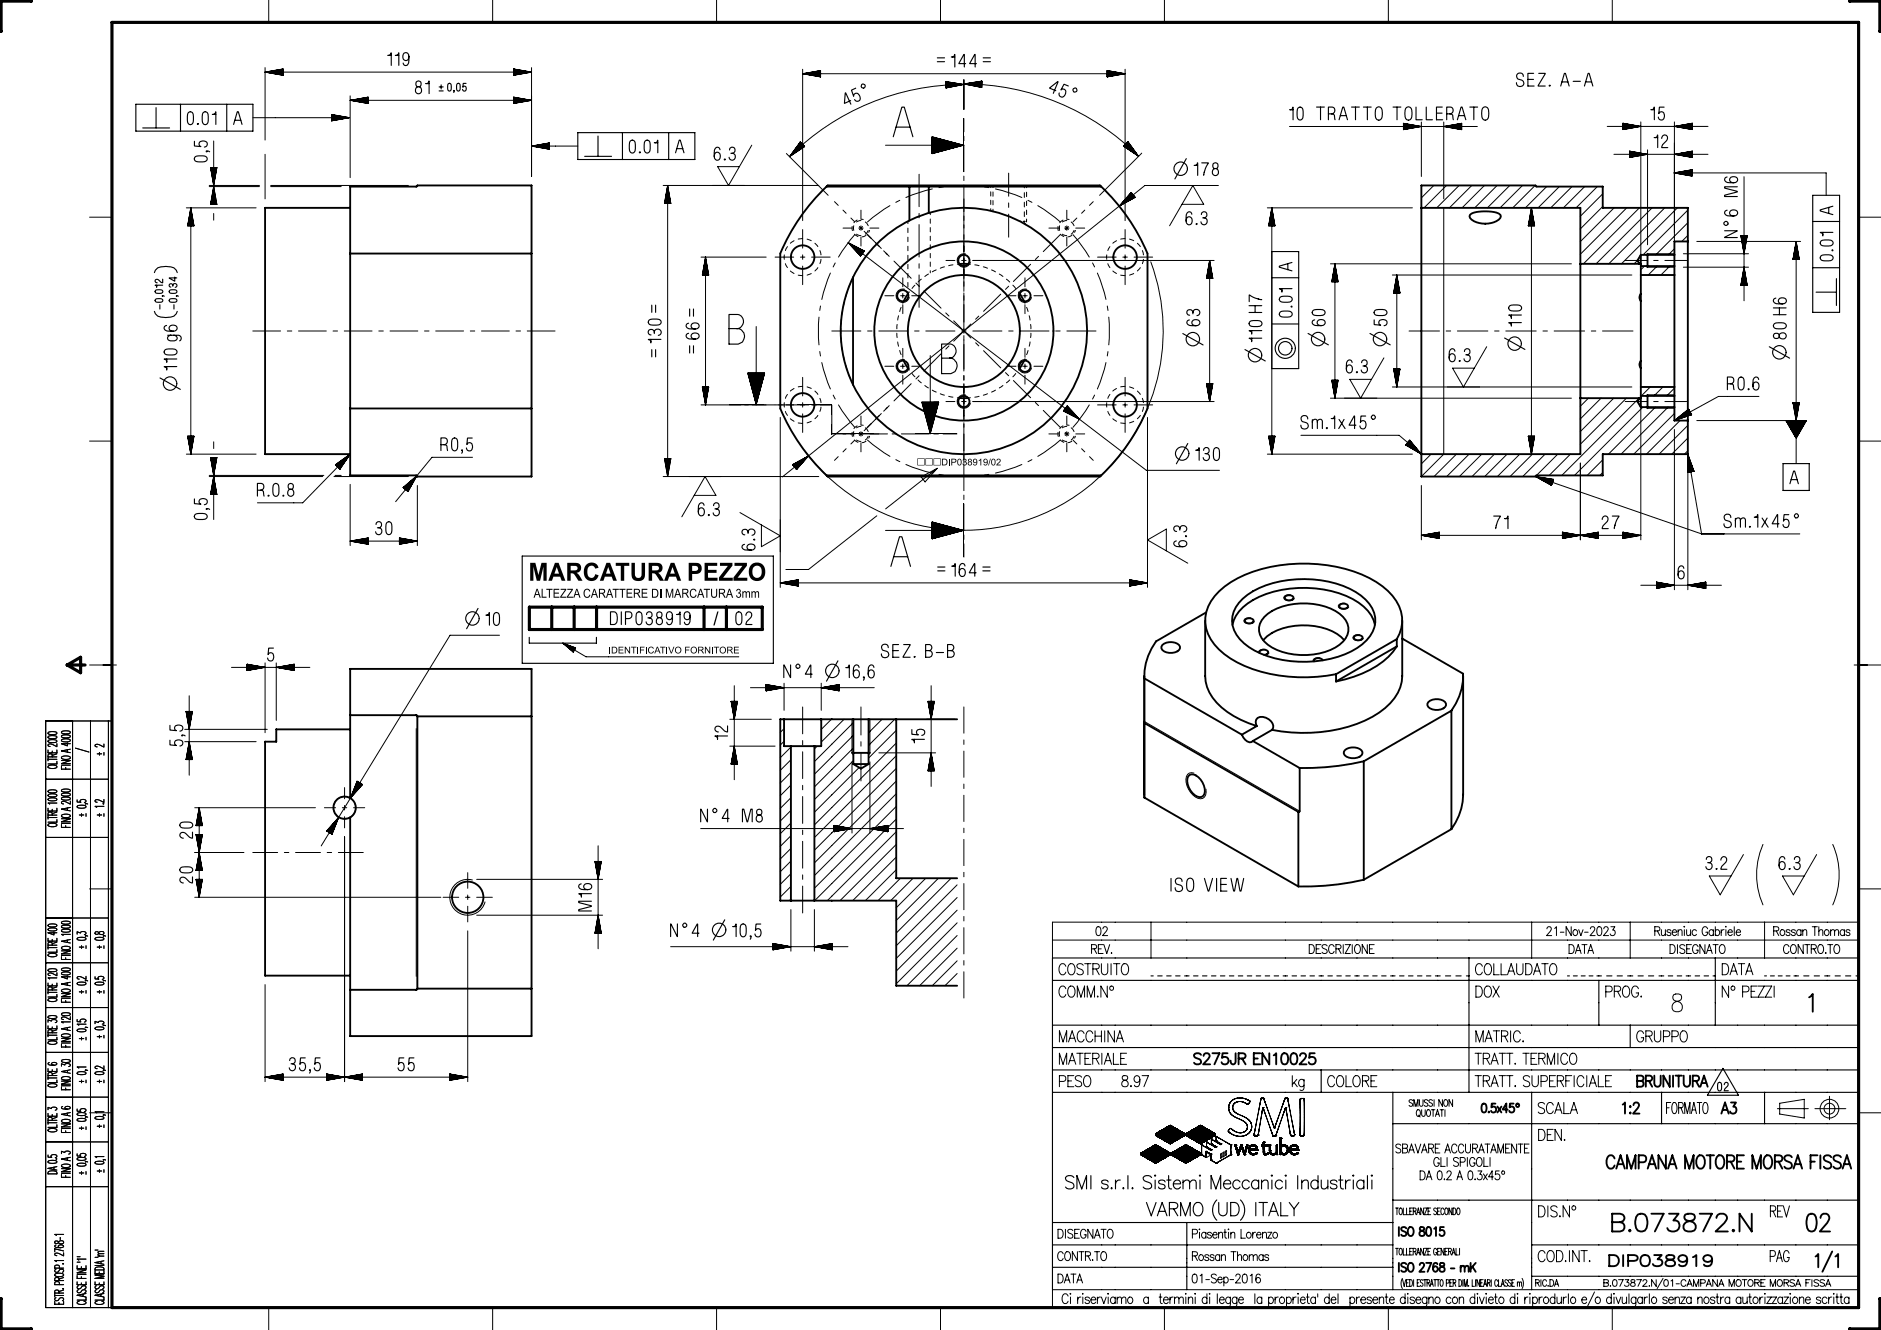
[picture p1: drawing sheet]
<svg xmlns="http://www.w3.org/2000/svg" width="420mm" height="297mm" viewBox="0 0 420 297" stroke-linecap="round" stroke-linejoin="round" font-family="sans-serif">
<defs><g id="words">
<text font-size="5.7" x="118" y="129.7">MARCATURA PEZZO</text>
<text font-size="4.2" x="159.3" y="139.6">/</text>
<text font-size="2.8" x="119.1" y="133.5">ALTEZZA CARATTERE DI MARCATURA 3mm</text>
<g font-size="2.1">
<text x="210.2" y="103.9">DIP038919/02</text>
<text x="135.9" y="145.9">IDENTIFICATIVO FORNITORE</text>
</g>
</g></defs>
<g fill="none" stroke="#000" stroke-width=".22">
<path d="M59.2 16.1h59.5M59.2 15.1v16.2M59.2 16.1l4 .7M59.3 16.1h3.9M59.6 16h3.6M59.6 16.2h3.6M59.9 16h3.3M59.9 16.2h3.3M60 0v5M60.2 15.9h3M60.2 16.3h3M60.5 15.9h2.7"/>
<path d="M60.5 16.3h2.7M60.8 16.4h2.4M61.1 15.8h2.1M61.3 16.5h1.9M61.3 15.7h1.9M61.6 16.5h1.6M61.6 15.7h1.6M61.9 16.6h1.3M61.9 15.6h1.3M62.2 16.6h1M62.2 15.6h1M62.5 16.7h.7"/>
<path d="M62.5 15.5h.7M62.8 16.7h.4M62.8 15.5h.4M63.1 16.8h.1M63.1 15.4h.1M63.2 15.4v1.4M63.2 15.4l-4 .7M110 0v5M114.7 16.5h1.8M114.7 15.8h2.1M114.7 15.8l2.7 .1M114.7 15.9h3"/>
<path d="M114.7 16h3.3M114.7 16h3.6M114.7 16.1h3.8M114.7 16.2h3.6M114.7 16.2h3.3M114.7 16.3h3M114.7 16.3h2.7M114.7 16.8h.1M114.7 16.7h.4M114.7 16.7h.7M114.7 16.6h1M114.7 16.6h1.2"/>
<path d="M114.7 16.5h1.5M114.7 15.4v1.4M114.7 15.4h.1M114.7 15.5h.4M114.7 15.5h.7M114.7 15.6h1M114.7 15.6h1.2M114.7 15.7h1.5M114.7 15.7h1.8M114.7 15.4l4 .7M117.1 16.4h-2.4M118.7 15.1v24.3"/>
<path d="M118.7 16.1l-4 .7M160 0v5M179.2 15.5v33.8M179.2 16.5h72M179.2 16.5l4-.7v1.4zM179.4 16.4h3.8M179.7 16.5h3.5M179.9 16.3h3.3M179.9 16.6h3.3M180.2 16.3h3M180.2 16.6h3M180.5 16.2h2.7"/>
<path d="M180.5 16.7h2.7M180.8 16.2h2.4M180.8 16.7h2.4M181.1 16.1h2.1M181.1 16.8h2.1M181.4 16.1h1.8M181.4 16.8h1.8M181.7 16h1.5M181.7 16.9h1.5M182 16h1.2M182 16.9h1.2M182.2 15.9h1"/>
<path d="M182.2 17h1M182.5 15.9h.7M182.8 17.1h.4M183.1 15.8h.1M183.1 17.2h.1M210 0v5M211.2 18.2l4 .7M211.2 18.2v1.4l4-.7M211.2 18.9l3.9-.1-3.9 .2M211.3 18.2h-.1M211.6 18.3h-.4M211.6 19.6h-.3"/>
<path d="M211.9 18.3l-.7 .1M211.9 19.5h-.7M212.2 18.4h-1M212.2 19.5h-1M212.5 18.4l-1.3 .1h1.6M212.5 19.4h-1.3M213.1 18.5l-1.9 .1M213.1 19.3h-1.9M213.3 18.6h-2.1M213.4 19.2l-2.2 .1M213.6 18.6l-2.4 .1M213.6 19.2h-2.4"/>
<path d="M213.9 18.7h-2.7M213.9 19.1l-2.7 .1M214.2 19.1h-3M214.5 18.7l-3.3 .1M214.8 18.8l-3.6 .1M214.8 18.9l-3.6 .2 3.3-.1M215.2 18.7a55.2 55.2 0 0 1 39 16.2M215.2 18.9a55.1 55.1 0 0 0-38.9 16.1M215.2 17.7v6.7M215.2 18.7l4-.6v1.4zM215.4 18.8l3.8 .1-3.5-.1M215.4 18.7l3.8 .1"/>
<path d="M215.7 18.7h3.5M215.9 18.9h3.3M215.9 18.6l3.3 .1M216.2 18.9l3 .1M216.2 18.6h3M216.5 19h2.7M216.8 19.1h2.4M217.1 18.5h2.1M217.4 19.2h1.8M217.4 18.4h1.8M217.7 19.2l1.5 .1M217.7 18.4h1.5"/>
<path d="M217.9 19.3h1.3M218.2 19.3l1 .1M218.3 18.3h.9h-1.2M218.5 19.4h.7M218.5 18.2h.7M218.8 19.4l.3 .1M218.8 18.2h.4M219.1 18.1h.1M219.2 18.5h-2.7M247.2 15.8l4 .7-4 .7zM247.2 15.8h.1M247.2 15.8l.7 .1"/>
<path d="M247.2 15.9h1M247.2 16h1.3M247.2 16h1.6M247.2 16.1h1.9M247.2 16.1h2.1M247.2 16.2h2.4M247.2 16.2h2.7M247.2 16.3h3M247.2 16.3h3.3M247.2 16.4h3.9M247.2 17.2h.1M247.2 17.1h.4"/>
<path d="M247.2 16.9h1.3M247.2 16.9h1.6M247.2 16.8h1.9M247.2 16.8h2.1M247.2 16.7h2.4M247.2 16.7h2.7M247.2 16.6h3M247.2 16.6h3.3M247.2 16.5h3.6M248.2 17h-1M251.2 15.5v33.8M260 0v5"/>
<path d="M310 0v5M360 0v5M47 37.4l.7 4 .7-4M47 37.4h1.4M47 37.4v.1M47.1 37.4v.4M47.1 37.4v.7M47.2 37.4v1M47.2 37.4v1.3M47.3 37.4v1.6M47.3 37.4v1.9M47.4 37.4v2.1"/>
<path d="M47.4 37.4v2.4M47.5 37.4v2.7M47.5 37.4l.1 3.3M47.6 37.4v3.6M47.7 37.4v3.9M47.7 31.5v14.2M47.8 37.4v3.6M47.8 37.4v3.3M47.9 37.4v3M47.9 37.4v2.7M48 37.4v2.4M48 37.4v2.1"/>
<path d="M48.1 37.4v1.9M48.2 37.4l-.1 1.6M48.2 37.4v1M48.3 37.4v.7M48.3 37.4v.4M48.4 37.4v.1M56.5 26.3h21.5M59.2 34.5v9.9M74 25.6h.4M74 25.7h.7M74 25.7h1M74 25.8h1.3"/>
<path d="M74 25.9h1.6M74 25.9h1.9M74 26h2.2M74 26h2.5M74 26.1h2.8M74 26.1h3M74 26.2h3.6M74 26.3h3.9M74 27h.2M74 26.9h.4M74 26.9h.7M74 26.8h1"/>
<path d="M74 26.7h1.9M74 26.6h2.2M74 26.6h2.5M74 26.5h2.8M74 26.5h3M74 26.4h3.3M74 26.4h3.6M75.6 26.7l-1.6 .1M78 26.3l-4-.7v1.4M78 26.3l-4 .7M78.2 21.4v18.3M78.2 22.4h40.5"/>
<path d="M78.2 22.4l4 .7M78.3 22.4h3.9M78.6 22.5h3.6M78.6 22.3h3.6M78.9 22.5h3.3M78.9 22.3h3.3M79.2 22.6h3M79.2 22.2h3M79.5 22.2h2.7M79.8 22.7h2.4M79.8 22.1h2.4M80.1 22.7h2.1"/>
<path d="M80.1 22.1h2.1M80.3 22.8h1.9M80.6 22.8h1.6M80.6 22h1.6M80.9 22.9h1.3M80.9 21.9h1.3M81.2 22.9h1M81.2 21.9h1M81.5 23h.7M81.5 21.8h.7M81.8 23h.4M81.8 21.8h.4"/>
<path d="M82.1 23.1h.1M82.1 21.7h.1M82.2 21.7v1.4M82.2 21.7l-4 .7M114.7 23.1h.1M114.7 23h.4M114.7 23h.7M114.7 22.9h1M114.7 22.9h1.2M114.7 22.8h1.5M114.7 22.8h1.8M114.7 22.7h2.1"/>
<path d="M114.7 22.7h2.4M114.7 22.5h3.3M114.7 22.5h3.6M114.7 22.4h3.8M114.7 21.7h.1M114.7 21.8h.4M114.7 21.8h.7M114.7 21.9h1M114.7 21.9h1.2M114.7 22h1.5M114.7 22l2.1 .1M114.7 22.1h2.4"/>
<path d="M114.7 22.2h2.7M114.7 22.2h3M114.7 22.3h3.3M114.7 22.3h3.6M114.7 21.7l4 .7M114.7 21.7v1.4M117.7 22.6h-3M118.7 32.6h10.3M118.7 32.6l4 .7M118.7 22.4l-4 .7M118.8 32.6h3.9M119.1 32.7h3.6"/>
<path d="M119.1 32.5h3.6M119.4 32.7h3.3M119.4 32.5h3.3M119.7 32.8h3M119.7 32.4h3M120 32.4h2.7M120.3 32.9h2.4M120.3 32.3h2.4M120.6 33h2.1M120.6 32.3h2.1M120.8 33h1.9M121.1 33.1h1.6"/>
<path d="M121.1 32.2h1.6M121.4 33.1h1.3M121.4 32.1h1.3M121.7 33.2h1M121.7 32.1h1M122 33.2h.7M122 32h.7M122.3 33.3h.4M122.3 32h.4M122.6 33.3h.1M122.6 31.9h.1M122.7 31.9v1.4"/>
<path d="M122.7 31.9l-4 .7M167.9 32.4l-5.2 9-2.5-4.2h4.9M175.6 34.3l9.3 9.3M176.9 34.2l2.1-2.1-2.3 2.3M177.4 33.4l1.5-1.4-1.7 1.7M178.4 32l.3-.2-.4 .5M178.7 31.7l1 1M178.7 31.7l-2.4 3.3M178.7 31.7l-.1 .1M178.8 31.8l-.7 .7M178.8 31.9l-.9 .8M178.9 31.9l-1.3 1.3"/>
<path d="M179 32l-1.9 1.9M179.1 32.2l-2.6 2.4M179.2 32.2l-2.8 2.7 2.8-2.7M179.2 32.3l-2.5 2.4M179.3 32.3l-2.4 2.3M179.3 32.4l-1.9 1.9M179.4 32.4l-1.8 1.7M179.4 32.4l-1.5 1.5M179.4 32.5l-1.3 1.3M179.5 32.5l-1.1 1.1M179.5 32.6l-.9 .8M179.5 32.6l-.7 .7"/>
<path d="M179.6 32.6l-.5 .5M179.6 32.7l-.3 .2M179.6 32.7v.1M179.7 32.7l-3.4 2.3M197.7 32.4h17.5M205.2 38.9v7.3M208.1 33.8h2M208.1 33.8h1.8M208.1 33.9h1.6M208.1 33.9h1.4M208.1 34h1.3M208.1 34h1.1"/>
<path d="M208.1 34.2h.5M208.1 34.2h.3M208.1 34.3h.1M208.1 30.6l7 1.8-7 1.9zM208.1 32.6h6.4M208.1 33.3h3.7M208.1 33.3h3.9M208.1 33.2h4.1M208.1 33.2h4.3M208.1 33.1h4.5M208.1 33.1h4.7M208.1 32.9h5.2"/>
<path d="M208.1 32.9h5.4M208.1 32.8h5.6M208.1 32.8h5.8M208.1 32.7h6M208.1 32.7h6.2M208.1 32h5.2M208.1 32h5.4M208.1 32.1h5.6M208.1 32.1h5.8M208.1 32.2h6M208.1 32.2h6.2M208.1 32.3h6.4"/>
<path d="M208.1 32.3h6.6M208.1 32.4h6.8M208.1 32.5h6.8M208.1 32.6h6.6M208.1 30.6h.1M208.1 30.6h.3M208.1 30.7h.5M208.1 30.7l.9 .1M208.1 30.8h1.1M208.1 30.9h1.3M208.1 30.9h1.4M208.1 31h1.6"/>
<path d="M208.1 31h1.8M208.1 31.1h2M208.1 31.1h2.2M208.1 31.2h2.4M208.1 31.2h2.6M208.1 31.3h3M208.1 31.4h3.2M208.1 31.4h3.3M208.1 31.5h3.5M208.1 31.5h3.7M208.1 31.6h3.9M208.1 31.6h4.1"/>
<path d="M208.1 31.7h4.3M208.1 31.7h4.5M208.1 31.8h4.7M208.1 31.8l5 .1M208.1 33.7h2.2M208.1 33.7h2.4M208.1 33.6h2.6M208.1 33.5h3.2M208.1 33.4h3.3M208.1 33.4h3.5M209 34.1h-.9M211.1 33.5l-3 .1"/>
<path d="M213.1 33h-5M215.2 26.4v12M215.2 39.3v1M225.2 38.7v5.1M250.9 32.6l.1 .1M250.9 32.6l.3 .3M250.9 32.5l.5 .5M251 32.5l.9 .9M251.1 32.4l1.1 1.1M251.1 32.4l1.3 1.3M251.1 32.4l1.6 1.4M251.2 32.3l1.7 1.7"/>
<path d="M251.2 32.3l1.9 1.9M251.2 32.3l2.2 2M251.3 32.2l2.3 2.3M251.3 32.2l2.6 2.5M251.3 32.1l2.8 2.7M251.4 32.1l2.7 2.7M251.4 32l2.4 2.3M251.5 32l2.1 2.1M251.5 32l2 1.8M251.5 31.9l1.8 1.7M251.6 31.9l1.5 1.5M251.6 31.9l1.3 1.2"/>
<path d="M251.7 31.8l1.1 1.1M251.8 31.6l2.4 3.3-3.3-2.3zM251.9 31.7l.4 .5M252.4 32.4l-.7-.7 .9 1M254.9 34.2l-9.4 9.4M287.9 28.2h42M313.4 28.9h.1M313.4 28.9h.4M313.4 28.7h1.2M313.4 28.7h1.5M313.4 28.6h1.8M313.4 28.6h2.1"/>
<path d="M313.4 28.5h2.4M313.4 28.5h2.7M313.4 28.4h3M313.4 28.4h3.2M313.4 28.3h3.5M313.4 27.6h.1M313.4 27.6h.4M313.4 27.7h.9M313.4 27.8h1.2M313.4 27.8h1.5M313.4 27.9h1.8M313.4 27.9h2.1"/>
<path d="M313.4 28h2.4M313.4 28h2.7M313.4 28.1h3M313.4 28.1h3.2M313.4 28.2h3.5M313.4 27.5l4 .7-4 .8zM314.3 28.8h-.9M317.4 27.2v12.2M322.4 27.2v17.2M322.4 28.2l4-.7v1.5zM322.8 28.3h3.6M322.8 28.2h3.6"/>
<path d="M323.1 28.4h3.3M323.1 28.1h3.3M323.4 28.4h3M323.4 28.1h3M323.7 28.5h2.7M323.7 28h2.7M324 28.5h2.4M324 28h2.4M324.2 28.6h2.2M324.2 27.9h2.2M324.5 28.6h1.9M324.5 27.9h1.9"/>
<path d="M324.8 28.7h1.6M324.8 27.8h1.6M325.1 28.7h1.3M325.1 27.8h1.3M325.4 28.8h1M325.4 27.7h1M326 28.9h.4M326 27.6h.4M326.3 28.9h.1M326.3 27.6h.1M358.9 28.2h22.5M360.4 34.5h21"/>
<path d="M362.4 28.9h.1M362.4 28.9h.4M362.4 28.8h.7M362.4 28.8h.9M362.4 28.7h1.2M362.4 28.6h2.1M362.4 28.5h2.4M362.4 28.5h2.7M362.4 28.4h3M362.4 28.4h3.2M362.4 28.3h3.5M362.4 27.5h.1"/>
<path d="M362.4 27.6h.4M362.4 27.6h.7M362.4 27.7h.9M362.4 27.7h1.2M362.4 27.8h1.5M362.4 27.8h1.8M362.4 27.9h2.1M362.4 28h2.4M362.4 28h2.7M362.4 28.1h3.2M362.4 28.2h3.5M362.4 28.2h3.8"/>
<path d="M362.4 27.5l4 .7-4 .7M362.4 27.5v1.4M363.9 34.7h2.4M363.9 34.6h3.2M363.9 34.5h3.5M363.9 34.5h3.8M363.9 35.1h.1M363.9 35.1h.4M363.9 35h.7M363.9 35h.9M363.9 34.9h1.2M363.9 34.9h1.5"/>
<path d="M363.9 34.8h1.8M363.9 34.8h2.1M363.9 33.8h.1M363.9 33.8h.4M363.9 33.9h.7M363.9 33.9h.9M363.9 34h1.2M363.9 34h1.5M363.9 34.1h2.1M363.9 34.2h2.4M363.9 34.2h2.7M363.9 34.3h3"/>
<path d="M363.9 34.3h3.2M363.9 34.4h3.5M363.9 33.8l4 .7-4 .7M363.9 33.8v1.4M364.2 28.6l-1.8 .1M366.4 27.2v29.7M366.9 34.6l-3 .1M367.9 33.5v21.2M373.8 38.6h34v5M373.8 38.6l4 .7M373.9 27.2v26.7M373.9 38.6h3.9"/>
<path d="M374 28.2h3.9M374 34.5h3.9M374.2 38.7h3.6M374.2 38.5h3.6M374.3 28.3h3.6M374.3 28.2h3.6M374.3 34.5h3.6M374.3 34.4h3.6M374.5 38.7h3.3M374.5 38.5h3.3M374.6 28.4h3.3M374.6 28.1h3.3"/>
<path d="M374.6 34.6h3.3M374.6 34.3h3.3M374.8 38.8h3M374.9 28.4h3M374.9 34.6h3M374.9 34.3h3M375.1 38.8h2.7M375.1 38.4h2.7M375.2 28.5h2.7M375.2 28h2.7M375.2 34.2h2.7M375.4 38.9h2.4"/>
<path d="M375.4 38.3h2.4M375.5 28.5h2.4M375.5 28h2.4M375.5 34.7h2.4M375.5 34.2h2.4M375.7 38.9h2.1M375.7 38.3h2.1M375.7 28.6h2.2M375.7 27.9h2.2M375.7 34.8h2.2M375.7 34.1h2.2M376 39h1.8"/>
<path d="M376 38.2h1.8M376 28.6h1.9M376 27.8h1.9M376 34.8h1.9M376.2 39h1.6M376.2 38.2h1.6M376.3 27.8h1.6M376.3 34.9h1.6M376.3 34h1.6M376.5 38.1h1.3M376.6 28.7h1.3M376.6 27.7h1.3"/>
<path d="M376.6 34.9h1.3M376.6 34h1.3M376.8 39.1h1M376.8 38.1h1M376.9 28.8h1M376.9 27.7h1M376.9 35h1M376.9 33.9h1M377.1 39.2h.7M377.1 38h.7M377.2 28.8h.7M377.2 27.6h.7"/>
<path d="M377.2 35h.7M377.2 33.9h.7M377.4 39.3h.4M377.4 38h.4M377.5 28.9h.4M377.5 27.6h.4M377.5 35.1h.4M377.5 33.8h.4M377.7 39.3h.1M377.7 37.9h.1M377.8 28.9h.1M377.8 27.5h.1"/>
<path d="M377.8 35.1h.1M377.8 33.8h.1M377.8 37.9v1.4M377.8 37.9l-4 .7M377.9 27.5l-4 .7 4 .7M377.9 27.5v1.4M377.9 33.8v1.4M377.9 33.8l-4 .7 4 .7M389.4 39.5v27.7M20 48.5h5M41.6 46.4h15.6M41.9 50.4h1.4"/>
<path d="M41.9 50.3v.1M42 50v.4M42 49.7v.7M42.1 49.4v1M42.1 49.2v1.2M42.2 48.6v1.8M42.3 48.3v2.1M42.3 48v2.4M42.4 47.7v2.7M42.4 47.4v3M42.5 47.1v3.3M42.5 46.8v3.6"/>
<path d="M42.6 46.4v55M42.6 46.4l-.7 4M42.6 46.4l.7 4M42.6 46.6v3.8M42.7 46.8v3.6M42.7 47.1v3.3M42.8 47.7v2.7M42.9 48v2.4M42.9 48.3v2.1M43 48.6v1.8M43 48.9v1.5M43.1 49.2v1.2"/>
<path d="M43.1 49.4v1M43.2 49.7v.7M43.2 50v.4M43.3 50.3v.1M46.7 41.7h11.2M46.7 41.4h11.2M47 45.7l.7-4 .7 4M47 45.7h1.4M47 45.6v.1M47.1 45.3v.4M47.1 45v.7M47.2 44.7v1"/>
<path d="M47.2 44.4v1.3M47.3 44.1v1.6M47.3 43.8v1.9M47.4 43.5v2.2M47.4 43.3v2.4M47.5 43v2.7M47.6 42.4v3.3M47.6 42.1v3.6M47.7 41.8v3.9M47.7 47.7v1.5M47.8 42.1v3.6M47.8 42.4v3.3"/>
<path d="M47.9 42.7v3M47.9 43v2.7M48 43.3v2.4M48 43.5v2.2M48.1 43.8v1.9M48.1 44.1v1.6M48.2 44.7v1M48.3 45v.7M48.3 45.3v.4M48.4 45.6v.1M60.4 41.7h15.8M60.4 41.4h30.8"/>
<path d="M148.1 41.4h34.7M148.4 45.4h1.4M148.4 45.3v.1M148.4 45v.4M148.5 44.7v.7M148.5 44.4v1M148.6 44.2v1.2M148.6 43.9v1.5M148.7 43.6v1.8M148.7 43.3v2.1M148.8 42.7v2.7M148.9 42.4v3"/>
<path d="M148.9 42.1v3.3M149 41.8v3.6M149 41.6v3.8M149.1 41.4v65M149.1 41.4l-.7 4M149.1 41.4l.7 4M149.2 41.8v3.6M149.2 42.1v3.3M149.3 42.4v3M149.3 42.7v2.7M149.4 43v2.4M149.5 43.6v1.8"/>
<path d="M149.5 43.9v1.5M149.6 44.2v1.2M149.6 44.4v1M149.7 44.7v.7M149.7 45v.4M149.8 45.3v.1M156.5 57.4h14.6M157.1 59.9v1.5M157.2 59.6v1.8M157.2 59.3v2.1M157.3 59v2.4M157.3 58.7v2.7"/>
<path d="M157.4 58.4v3M157.4 58.1v3.3M157.5 57.8v3.6M157.5 57.4v33M157.5 57.4l.7 4h-1.4zM157.6 57.6v3.8M157.7 58.1v3.3M157.7 58.4v3M157.8 58.7v2.7M157.8 59v2.4M157.9 59.3v2.1M157.9 59.6v1.8"/>
<path d="M158 59.9v1.5M173.1 57.4h4.1M175.1 56.9v1M175.4 58.9l.4 .9M175.8 55.1l-.4 .9M177.3 53.8l-.8 .5M178.7 57.4h1M179.2 53.3l-1 .1M179.2 51.3v4.1M179.2 56.9v1M179.2 59.4v4.2M180.2 53.4l.9 .4"/>
<path d="M181.2 57.4h4.2M182 54.3l.6 .8M182.6 59.8l-.6 .7M183.1 56l.2 .9M183.3 57.9l-.2 1M186.3 45l.9 .9M186.5 58.7l-.5 .9M188.2 46.9l.7 .7M188.2 50.9h2M189.4 54.2l66.6 50.8h16.3M189.4 54.2l2.7 3M189.4 54.2l3.6 1.9-.9 1.1"/>
<path d="M189.7 54.5l2.8 2.2M189.8 54.4l2.8 2.2M189.9 54.7l2.6 2M190 48.7l.8 .8M190 54.5l2.6 2M190.1 54.9l2.4 1.9M190.3 55.2l2.1 1.6-1.9-1.4M190.3 50.6v.9M190.3 54.7l2.4 1.8M190.6 54.8l2.1 1.6M190.6 50.4v1.1M190.7 55.6l1.7 1.3"/>
<path d="M190.8 52.3l.8 .5M190.8 54.9l2 1.5-1.7-1.3M190.9 52.4l-2 2.4-1.7 2.6M190.9 55.8l1.4 1.1M191.1 56l1.2 1M191.3 52.3l.9 .3M191.3 56.2l1 .8M191.3 55.2l1.5 1.1M191.4 49.1l-.7 .6M191.5 56.5l.7 .6-.3-.2M191.6 55.3l1.2 1M191.7 50.9h1"/>
<path d="M191.9 55.5l1 .7M191.9 50.6l.7 .7M192.1 57.1l.1 .1M192.1 55.6l.8 .6M192.2 49.3l-.9 .3M192.2 46.9v2M192.2 50.4v1M192.2 52.9v2M192.3 49h.5M192.6 50.6l-.7 .7M192.6 55.9l.3 .1M192.9 51.6l3.9 3.9"/>
<path d="M193.2 49.6l.6 .8M193.4 52.6l-.9 .3M193.8 51.5l-.6 .8M194.2 51.5l-.2 .4M194.2 50.9h2M197.3 56l1.3 1.2M198.7 45.9l-2.6 1.7-2.4 2M199.6 58.3l3.9 3.8M200.9 44.7l-.9 .5M202.7 50.9v1M202.7 53v1M202.7 55v1"/>
<path d="M202.7 57v1M202.7 59v1M202.8 49.4l-.1 .5M203.1 49.3h-.1M205.2 47.7v1M205.2 50.2v7.2M205.2 58.9v1M207.5 47.5l-.1 .1M207.6 47.5l.1 .4M207.7 48.9v1M207.7 50.8v1M207.7 52.8v.9"/>
<path d="M207.7 54.7v.9M207.7 56.6v1M207.7 58.5v1M208.2 42.2l-3 .8-2.9 1.1M210.6 41.7l-1 .2M210.9 59.6l-1 .3M211.2 58.2h2M212.1 41.6l3.1-.2 3.1 .2M212.8 59.1l-1 .2M214.2 58.9l-.4 .1M214.7 58.2h1M215.2 41.3v23.8"/>
<path d="M215.6 56.7a1.5 1.5 0 0 0-1.8 1.1 1.5 1.5 0 0 0 1 1.8 1.5 1.5 0 0 0 1.9-1M216.2 58.9l.5 .1M217.2 58.2h53.9M217.7 59.1l.9 .2M219.6 59.6l.9 .3M219.8 41.7l1 .2M221.2 41.4v.5M221.2 42.8v1M221.2 44.7v1M221.2 46.6v.5M221.7 41.4v.5M221.7 42.9v.9"/>
<path d="M221.7 44.8v1M221.7 46.7v.5M222.3 42.2l3 .8 2.9 1.1M225.2 47.8v5.2M225.2 45.3v1M227.7 49.4h.3M228.5 49.4h.3M228.7 41.4v.5M228.7 43v1.1M228.7 45.2v1M228.7 47.3v1.1M228.7 49.4v.6"/>
<path d="M228.9 49.9v.1M229.1 49.4h.1M229.2 41.4v.5M229.2 42.9v1M229.2 44.9v1M229.2 46.9v1M229.2 48.9v.5M229.2 49.4l-.1 .2M229.5 44.7l.9 .5M230.1 59l-3.8 3.9M231.7 45.9l2.6 1.7 2.4 2M231.9 57.2l-.7 .8"/>
<path d="M234.2 50.9h2M236.2 50.6l.1 .9M236.6 50.4v1.1M236.8 52.3l.7 .5M236.8 52.3l-3.9 3.9M237.2 52.3l1 .3M237.3 49.1l-.7 .6M237.7 50.9h1M237.8 50.6l.8 .7M238.2 49.3l-1 .3M238.2 46.9v2M238.2 50.4v1"/>
<path d="M238.2 52.9v2M238.3 49h.4M238.6 50.6l-.8 .7M239.2 49.6l.6 .8M239.3 52.6l-.8 .3M239.6 52.4l1.9 2.4 1.7 2.6M239.8 51.5l-.6 .8M240.1 51.5l-.2 .4M240.2 50.9h2M240.4 48.7l-.8 .8M242.2 46.9l-.7 .7M243.9 58.7l.5 .9"/>
<path d="M244.1 45l-.8 .9M245.1 57.4h4.1M247.1 56.9v1M247.4 58.9l.4 .9M247.8 55.1l-.4 .9M249.3 53.8l-.8 .5M250.7 57.4h1M251.2 53.3l-1 .1M251.2 51.3v4.1M251.2 56.9v1M251.2 59.4v4.2M251.5 44.2l1.2-1-1.4 1.2"/>
<path d="M251.6 45.1l1.6-1.3-1.9 1.5M252.2 53.4l.9 .4M252.6 43l.9 1.1-3.6 1.9zM252.6 43l-.1 .1M252.6 43l-.3 .3M252.7 43.1l-.6 .4M252.7 43.1l-1 .8M252.8 43.3l-1.6 1.3M252.8 43.3l-1.8 1.5M252.9 43.3l-2.1 1.7M252.9 43.4l-2.3 1.9M252.9 43.4l-2.5 2.1"/>
<path d="M253 43.5l-2.8 2.2M253 43.5l-3 2.5M253.1 43.6l-2.6 2.1M253.1 43.7l-2.3 1.8M253.2 43.7l-2.1 1.7M253.2 57.4h4.2M253.3 43.8l-1.5 1.2M253.3 43.9l-1.2 .9M253.3 43.9l-1 .8M253.4 43.9l-.8 .7M253.4 44.1l-.6 .3M254 54.3l.6 .8"/>
<path d="M254.6 59.8l-.6 .7M255.1 56l.2 .9M255.3 57.9l-.2 1M257 58.5a44.5 44.5 0 0 1-20.3 54.4 44.5 44.5 0 0 1-56.8-11.9M263.9 45.6h4.9l-2.5-4.2-5.1 9M269.9 59.5v2.7M269.9 59.2v3M270 58.9v3.3M270 58.6v3.6M270.1 58.3v3.9M270.1 58.2v31.5M270.1 58.2l-.7 4"/>
<path d="M270.1 58.2l.7 4M270.2 58.6v3.6M270.2 58.9v3.3M270.3 59.2v3M270.3 59.5v2.7M270.4 59.8v2.4M272.1 41.4h-16.5l-80.9 65.1M283 46.4h32.4M283.3 50.4h1.4M283.3 50.3v.1M283.3 50v.4M283.4 49.7v.7"/>
<path d="M283.4 49.4v1M283.5 49.2v1.2M283.6 48.6v1.8M283.6 48.3v2.1M283.7 48v2.4M283.8 47.7v2.7M283.8 47.4v3M283.9 47.1v3.3M283.9 46.8v3.6M284 46.4v55M284 46.4l-.7 4M284 46.4l.7 4"/>
<path d="M284 46.6v3.8M284.1 46.8v3.6M284.1 47.1v3.3M284.2 47.7v2.7M284.3 48v2.4M284.3 48.3v2.1M284.4 48.6v1.8M284.4 48.9v1.5M284.5 49.2v1.2M284.5 49.4v1M284.6 49.7v.7M284.6 50v.4"/>
<path d="M284.7 50.3v.1M297.1 58.9h53.8M297.9 59.6v3.3M298 59.3v3.6M298 59.1v3.8M298.1 58.9v30M298.1 58.9l-.7 4M298.1 58.9l.7 4M298.1 59.3v3.6M298.2 59.6v3.3M298.2 59.9v3M320.1 41.4l-2.7 2.8"/>
<path d="M322.4 46.4v55l-5 5M323 41.4l-5 5M325.8 41.4l-5 5M328.6 41.4l-5 5M331.5 41.4l-5 5M334.3 41.4l-5 5M337.1 41.4l-5 5M339.9 41.4l-5 5M341.2 50.4h1.5M341.3 50.3v.1M341.3 50v.4M341.4 49.7v.7"/>
<path d="M341.4 49.4v1M341.5 49.2v1.2M341.5 48.9v1.5M341.6 48.6v1.8M341.6 48.3v2.1M341.7 48v2.4M341.7 47.7v2.7M341.8 47.1v3.3M341.9 46.8v3.6M341.9 46.6v3.8M341.9 46.4v55M341.9 46.4l-.7 4"/>
<path d="M341.9 46.4l.8 4M342 46.8v3.6M342.1 47.1v3.3M342.1 47.4v3M342.2 47.7v2.7M342.2 48v2.4M342.3 48.3v2.1M342.3 48.6v1.8M342.4 49.2v1.2M342.5 49.4v1M342.5 49.7v.7M342.6 50v.4"/>
<path d="M342.6 50.3v.1M342.8 41.4l-5 5M345.3 41.7l-4.7 4.7M348.2 41.7l-4.8 4.7M351 41.7l-4.7 4.7M353.8 41.7l-4.7 4.7M356.7 41.7l-4.8 4.7M357.9 46.1l-5 5M357.9 43.3l-5 5M360.4 46.4l-7.5 7.5M362.9 58.2h4.8M363.2 46.4l-10.3 10.4"/>
<path d="M365.6 58.2l-.7 .7M366.1 46.4l-12.5 12.5M367.2 59.4l-.8 .8M367.4 59.4l.5 .3h6M368.9 46.4l-12.5 12.5M369.2 58.2h1M370 59.4l-2 2M371.7 46.4l-12.5 12.5M371.7 58.2h4.9M372.9 59.4l-2 2M373.9 56.7h-6l-.5 .2M373.9 55.6l-1.4 1.3"/>
<path d="M374.5 46.4l-12.5 12.5M375.9 59.7h14.5M375.9 56.7h14.5M376.9 52.6l-1.4 1.3M376.9 49.7l-7.2 7.2M376.9 46.9l-10 10M378.9 53.9h23.2M388.7 52.7h1.4l-.7 4zM388.7 52.7v.1M388.8 52.7v.4M388.8 52.7v.7M388.9 52.7v1.2"/>
<path d="M389 52.7v1.5M389 52.7v1.8M389.1 52.7v2.1M389.1 52.7v2.4M389.2 52.7v2.7M389.2 52.7v3M389.3 52.7v3.2M389.3 52.7v3.5M389.4 59.7l.7 4h-1.4zM389.4 59.8v3.9M389.5 52.7l-.1 3.8M389.5 52.7v3.2"/>
<path d="M389.6 52.7v3M389.6 52.7v2.7M389.7 52.7v2.4M389.7 52.7v2.1M389.8 52.7v1.8M389.8 52.7v1.5M389.9 52.7v1.2M389.9 52.7v.9M390 52.7v.7M390.1 52.7v.4M400.3 57.9h1.5M400.4 57.8v.1"/>
<path d="M400.4 57.5v.4M400.5 57.2v.7M400.5 56.9v1M400.6 56.7v1.2M400.6 56.4v1.5M400.7 56.1v1.8M400.7 55.8v2.1M400.8 55.2v2.7M400.9 54.9v3M400.9 54.6v3.3M401 54.3v3.6M401 54.1v3.8"/>
<path d="M401.1 53.9l-.8 4M401.1 53.9l.7 4M401.1 53.9v40M401.1 54.3v3.6M401.2 54.6v3.3M401.2 54.9v3M401.3 55.2v2.7M401.3 55.5v2.4M401.4 56.1v1.8M401.5 56.4v1.5M401.5 56.7v1.2M401.6 56.9v1"/>
<path d="M401.6 57.2v.7M401.7 57.5v.4M401.7 57.8v.1M415 48.5h5M56.4 73.9h6.3M64.2 73.9h1M66.7 73.9h6.2M74.4 73.9h1M76.9 73.9h6.2M84.6 73.9h1M87.1 73.9h6.2M94.8 73.9h1"/>
<path d="M97.3 73.9h6.2M105 73.9h1M107.5 73.9h6.2M115.2 73.9h1M117.7 73.9h6.2M156.8 61.3v.1M156.9 61v.4M156.9 60.7v.7M157.1 60.2v1.2M158 60.2v1.2M158.1 60.4v1M158.1 60.7v.7"/>
<path d="M158.2 61.3v.1M168.8 72.9v17.5M176.5 60.5l.8 .6M178.2 61.4l1 .2M181.1 61.1l-.9 .3M182.9 70.8l-.2 3.1 .2 3.1M183 78.5l.2 1M183.2 68.3l-.2 1M185.4 61l-1.1 2.9-.8 3M185.7 73.9h6.5M187.7 73.4v1M187.8 75.5v1"/>
<path d="M187.8 71.3v1.1M188 77.5l.1 1M188.1 69.3l-.1 1M188.3 79.6l.3 1M188.6 67.3l-.3 1M189.1 65.3l-.3 1M189.9 63.4l-.4 .9M190.5 61.9l-.2 .5M193.7 73.9h1M196.2 73.9h6.5M197.6 66h2M200.3 74.4v1"/>
<path d="M200.3 72.4v1M200.4 76.4l.2 .9M200.6 70.5l-.2 1M200.9 78.3l.3 .9M201.1 66h1M201.2 68.6l-.3 1M201.6 62v2M201.6 65.5v1M201.6 68v2M201.6 77.8v2M201.8 67.3l-.2 .4M202 64.6a1.5 1.5 0 0 0-1.9 1.1 1.5 1.5 0 0 0 1.1 1.8 1.5 1.5 0 0 0 1.8-1.1"/>
<path d="M202.7 65.1v.5l.3-.4M202.7 61.1v1M202.7 63.1v1M203.6 66h2M204.2 73.9h1M204.3 63.7l-.7 .7M204.5 63.2l.7 .7M205.2 61.4v7.2M205.7 62.3l-.7 .7M206.3 65l3.8 3.8M206.7 73.9h6.5M207.3 61.2l-.8 .5"/>
<path d="M207.7 79.4v17.5M207.7 60.4v.5M209 60.3l-.8 .4M210.1 79l-3.8 3.9M211.2 69.9l.7 .7M211.9 77.2l-.7 .8M212.9 71.6l3.9 3.9M214.7 73.9h1M215.2 65.4v9M215.2 74.9v8M216.8 72.4l-3.9 3.8M217.2 73.9h6.5"/>
<path d="M217.8 76.5l.8 .7M218.6 70.6l-.8 .7M219.6 78.3l3.9 3.8M221.4 60.3l.9 .4M223.1 61.2l.8 .5M223.5 65.7l-3.9 3.8M224.7 62.3l.8 .7M224.9 66h2M225.2 73.9h1M225.2 63.9l-.7 .7M226.2 63.7l.6 .7M227.4 65.2l.3 .4"/>
<path d="M227.7 73.9h6.5M228.4 66h1M228.7 67.3l.2 .4M228.9 62v2M228.9 65.5v1M228.9 68v2M228.9 77.8v2M229.2 68.6l.3 1M229.2 64.6a1.5 1.5 0 0 0-1.8 1.1 1.5 1.5 0 0 0 1.1 1.8 1.5 1.5 0 0 0 1.8-1.1M229.5 78.3l-.3 .9M229.8 70.5l.2 1M230 76.4l-.2 .9"/>
<path d="M230.1 72.4l.1 1M230.2 74.4l-.1 1M230.9 66h2M235.7 73.9h1M238.2 73.9h6.5M245 61l1.1 2.9 .8 3M247.2 68.3l.2 1M247.4 78.5l-.2 1M247.6 70.8l.1 3.1-.1 3.1M248.5 60.5l.8 .6M250.2 61.4l1 .2M253.1 61.1l-.9 .3"/>
<path d="M269.4 62.2h1.4M269.4 62.1v.1M269.5 61.8v.4M269.5 61.5v.7M269.6 61.2v1M269.6 60.9v1.3M269.7 60.6v1.6M269.7 60.3v1.9M269.8 60v2.2M270.5 60.3v1.9M270.5 60.6v1.6M270.6 60.9v1.3"/>
<path d="M270.6 61.2v1M270.7 61.5v.7M270.7 61.8v.4M270.8 62.1v.1M297.4 62.9h1.4M297.4 62.8v.1M297.4 62.5v.4M297.5 62.2v.7M297.5 61.9v1M297.6 61.7v1.2M297.6 61.4v1.5M297.7 61.1v1.8"/>
<path d="M297.7 60.8v2.1M297.8 60.5v2.4M297.8 60.2v2.7M298.3 60.2v2.7M298.3 60.5v2.4M298.4 60.8v2.1M298.5 61.1v1.8M298.6 61.7v1.2M298.6 61.9v1M298.7 62.2v.7M298.7 62.5v.4M298.8 62.8v.1"/>
<path d="M309 79.9l-5.2 9-2.4-4.2h4.8M310.9 61.4h53.5M311.2 65.3v.1M311.3 65v.4M311.3 64.7v.7M311.4 64.4v1M311.5 63.9v1.5M311.5 63.6v1.8M311.6 63.3v2.1M311.6 63v2.4M311.7 62.7v2.7M311.7 62.4v3"/>
<path d="M311.8 62.1v3.3M311.8 61.8v3.6M311.9 61.4v25M311.9 61.4l-.7 4M311.9 61.4l.7 4h-1.4M311.9 61.6v3.8M312 61.8v3.6M312.1 62.4v3M312.1 62.7v2.7M312.2 63v2.4M312.2 63.3v2.1M312.3 63.6v1.8"/>
<path d="M312.3 63.9v1.5M312.4 64.2v1.2M312.4 64.4v1M312.5 64.7v.7M312.5 65v.4M314.6 73.9h6.8M322.9 73.9h1M325.4 73.9h6.8M332 77.4l-5.2 9-2.5-4.2h4.9M333.7 73.9h1M336.2 73.9h6.8M344.5 73.9h1"/>
<path d="M347 73.9h6.8M355.3 73.9h1M357.8 73.9h6.8M373.9 61.2l-.2 .2M388.7 63.6v.1M388.8 63.3v.4M388.8 63v.7M388.9 62.4v1.3M389 62.1v1.6M389 61.8v1.9M389.1 61.5v2.2M389.1 61.3v2.4"/>
<path d="M389.2 61v2.7M389.2 60.7v3M389.3 60.4v3.3M389.3 60.1v3.6M389.5 60.4v3.3M389.6 60.7v3M389.6 61v2.7M389.7 61.3v2.4M389.7 61.5v2.2M389.8 61.8v1.9M389.8 62.1v1.6M389.9 62.4v1.3"/>
<path d="M389.9 62.7v1M390 63v.7M390.1 63.3v.4M20 98.5h5M41.9 97.4h1.4M41.9 97.4l.7 4M41.9 97.4v.1M42 97.4v.4M42 97.4v.7M42.1 97.4v1M42.1 97.4v1.3M42.2 97.4v1.9"/>
<path d="M42.3 97.4v2.1M42.3 97.4v2.4M42.4 97.4v2.7M42.4 97.4v3M42.5 97.4v3.3M42.5 97.4v3.6M42.6 97.4v3.9M42.7 97.4v3.6M42.8 97.4l-.1 3.3M42.8 97.4v2.7M42.9 97.4v2.4M42.9 97.4v2.1"/>
<path d="M43 97.4v1.9M43 97.4v1.6M43.1 97.4v1.3M43.1 97.4v1M43.2 97.4v.7M43.2 97.4v.4M43.3 97.4v.1M43.3 97.4l-.7 4M47.7 98.7v1.5M156.8 86.4h1.4l-.7 4zM156.8 86.4v.1M156.9 86.4v.4"/>
<path d="M156.9 86.4v.7M157 86.4l.1 1.3M157.1 86.4v1.6M157.2 86.4v1.9M157.2 86.4v2.1M157.3 86.4v2.4M157.3 86.4v2.7M157.4 86.4v3M157.4 86.4v3.3M157.5 86.4v3.6M157.6 86.4v3.9M157.7 86.4v3.3"/>
<path d="M157.7 86.4v3M157.8 86.4v2.7M157.8 86.4v2.4M157.9 86.4v2.1M157.9 86.4v1.9M158 86.4v1.6M158 86.4v1.3M158.1 86.4v1M158.2 86.4l-.1 .7M158.2 86.4v.1M167 83.3h3.7l-1.9 7zM167 83.3v.1"/>
<path d="M167 83.3l.1 .5M167.1 83.3v.7M167.2 83.3v.9M167.2 83.3v1.1M167.3 83.3v1.3M167.4 83.3v1.4M167.4 83.3v1.6M167.5 83.3v1.8M167.5 83.3v2M167.6 83.3v2.2M167.6 83.3l.1 2.6M167.7 83.3v2.8"/>
<path d="M167.8 83.3v3M167.8 83.3v3.1M167.9 83.3v3.3M167.9 83.3v3.5M168 83.3v3.7M168 83.3v3.9M168.1 83.3v4.1M168.1 83.3v4.3M168.2 83.3v4.7M168.3 83.3v4.9M168.3 83.3v5M168.4 83.3v5.2"/>
<path d="M168.4 83.3v5.4M168.5 83.3v5.6M168.5 83.3v5.8M168.6 83.3v6M168.6 83.3v6.2M168.7 83.3v6.4M168.7 83.3l.1 6.8M168.8 83.3v6.9M168.9 83.3v6.8M169 83.3v6.6M169 83.3v6.4M169.1 83.3v6.2"/>
<path d="M169.1 83.3v6M169.2 83.3v5.8M169.2 83.3v5.6M169.3 83.3v5.4M169.4 83.3v5M169.4 83.3v4.9M169.5 83.3v4.7M169.5 83.3v4.5M169.6 83.3v4.3M169.6 83.3v4.1M169.7 83.3v3.9M169.7 83.3v3.7"/>
<path d="M169.8 83.3v3.5M169.9 83.3l-.1 3.3M169.9 83.3v3M170 83.3v2.8M170 83.3v2.6M170.1 83.3v2.4M170.1 83.3v2.2M170.2 83.3v2M170.2 83.3v1.8M170.3 83.3v1.6M170.3 83.3v1.4M170.4 83.3v1.3"/>
<path d="M170.5 83.3v.9M170.6 83.3v.7M170.6 83.3v.5M170.7 83.3v.3M170.7 83.3v.1M174.2 93.2v38M175.1 89.9v1M175.4 91.9l.4 .9M175.8 88.1l-.4 .9M176.5 93.5l.8 .6M177.3 86.8l-.8 .5M178.2 94.4l1 .2"/>
<path d="M179.2 86.3l-1 .1M179.2 84.3v4.1M179.2 89.9v1M179.2 92.4v4.2M180.2 86.4l.9 .4M181.1 94.1l-.9 .3M182 87.3l.6 .8M182.6 92.8l-.6 .7M183.1 89l.2 .9M183.3 90.9l-.2 1M183.5 81l.8 3 1.1 2.9M185.7 90.4v6.6"/>
<path d="M185.8 90.4h-29.3M186 88.2l.5 .9M187.2 90.4l1.7 2.6 2 2.4M188.8 81.6l.3 .9M189.5 83.5l.4 1M190.3 85.4l.2 .5M190.3 96.5v1M190.6 96.4v1M190.8 98.3l.8 .5M190.8 98.3l-.8 .8M191.3 98.3l.9 .3M191.4 95.1l-.7 .6"/>
<path d="M191.9 96.5l.7 .7M192.2 95.2l-.9 .3M192.2 92.9v2M192.2 96.4v1M192.2 98.9v2M192.3 94.9l.5 .1M192.6 96.5l-.7 .8M193.2 95.5l.6 .9M193.4 98.5l-.9 .4M193.7 98.3l2.4 1.9 2.6 1.7M193.8 97.4l-.6 .9M194.2 97.4l-.2 .4"/>
<path d="M196.8 92.4l-3.9 3.8M197.6 81.8h2M198.2 96.9h-12.5M198.6 90.6l-1.3 1.2M199.2 96.9h1M201.1 81.8h1M201.3 96.9h12.4M201.6 81.3v1M201.6 83.8v2M201.6 80.1l.2 .5M202 80.3a1.5 1.5 0 0 0-1.9 1.1 1.5 1.5 0 0 0 1.1 1.8 1.5 1.5 0 0 0 1.8-1M202.7 82.2l.3 .4"/>
<path d="M203.5 85.7l-3.9 3.8M203.6 81.8h2M203.6 83.4l.7 .8M205 84.8l.7 .7M205.2 83.9l-.7 .7M205.8 89.8h3.8l-1.9 7zM205.9 89.8v.1M205.9 89.8v.3M206 89.8v.5M206 89.8l.1 .9M206.1 89.8v1M206.2 89.8v1.2"/>
<path d="M206.2 89.8v1.4M206.3 89.8v1.6M206.3 89.8v1.8M206.4 89.8v2M206.4 89.8v2.2M206.5 89.8v2.4M206.5 86.1l.8 .5M206.5 89.8v2.6M206.6 89.8v2.9M206.7 89.8v3.1M206.7 89.8v3.3M206.8 89.8v3.5"/>
<path d="M206.8 89.8v3.7M206.9 89.8v3.9M206.9 89.8v4.1M207 89.8v4.3M207 89.8v4.5M207.1 89.8v4.6M207.1 89.8l.1 5M207.2 89.8v5.2M207.3 89.8v5.4M207.3 89.8v5.6M207.4 89.8v5.8M207.4 89.8v6"/>
<path d="M207.5 89.8v6.2M207.5 89.8v6.4M207.6 89.8v6.5M207.6 89.8v6.7M207.8 89.8l-.1 6.9M207.8 89.8v6.5M207.9 89.8v6.4M207.9 89.8v6.2M208 89.8v6M208 89.8v5.8M208.1 89.8v5.6M208.1 89.8v5.4"/>
<path d="M208.2 87.1l.8 .5M208.2 89.8v5.2M208.2 89.8v5M208.3 89.8v4.8M208.4 89.8v4.5M208.5 89.8v4.3M208.5 89.8v4.1M208.6 89.8v3.9M208.6 89.8v3.7M208.7 89.8v3.5M208.7 89.8v3.3M208.8 89.8v3.1"/>
<path d="M208.8 89.8v2.9M208.9 89.8v2.8M209 89.8v2.4M209 89.8v2.2M209.1 89.8v2M209.1 89.8v1.8M209.2 89.8v1.6M209.2 89.8v1.4M209.3 89.8v1.2M209.3 89.8v1M209.4 89.8v.9M209.5 89.8l-.1 .7"/>
<path d="M209.5 89.8v.3M209.6 89.8v.1M209.9 87.9l1 .3M211.2 89.7h2M211.8 88.5l1 .2M213.8 88.8l.4 .1M214.7 89.7h1M215.2 83.8v1.1M215.2 85.7v8M215.2 94.4v9M215.6 88.2a1.5 1.5 0 0 0-1.8 1.1 1.5 1.5 0 0 0 1 1.8 1.5 1.5 0 0 0 1.9-1M216.7 88.8l-.5 .1"/>
<path d="M217.2 89.7h53.9M218.6 88.5l-.9 .2M220.5 87.9l-.9 .3M222.3 87.1l-.9 .5M223.9 86.1l-.8 .5M224.5 83.2l.7 .7M224.9 81.8h2M225.5 84.8l-.8 .7M226.3 85l3.8 3.8M226.8 83.4l-.6 .8M227.7 82.2l-.3 .4M228.4 81.8h1"/>
<path d="M228.9 80.1l-.2 .5M228.9 81.3v1M228.9 83.8v2M229.2 80.3a1.5 1.5 0 0 0-1.8 1.1 1.5 1.5 0 0 0 1.1 1.8 1.5 1.5 0 0 0 1.8-1M230.9 81.8h2M231.2 89.9l.7 .7M232.9 91.6l3.9 3.9M234.2 96.9h2M236.2 96.5l.1 1M236.6 96.4v1M236.7 98.3l-2.4 1.9-2.6 1.7M236.8 98.3l.7 .5"/>
<path d="M237.2 98.3l1 .3M237.3 95.1l-.7 .6M237.5 91.8h.1M237.5 91.7l.3 .3M237.6 91.6l1 .8M237.6 91.6l1.2 .9M237.6 91.5l1.5 1.1M237.7 91.5l1.7 1.3M237.7 96.9h1M237.7 91.4l1.9 1.5M237.8 91.3l2.9 2.1M237.8 96.5l.8 .8"/>
<path d="M237.9 91.2l3 2.4M237.9 91.2l2.9 2.1M237.9 91.1l2.7 2M238 91.1l2.4 1.8M238 91l2.2 1.7M238 91l2 1.5M238.1 92.1l-.6-.4 .8 .5M238.1 90.9l1.3 .9M238.2 90.8l.8 .6M238.2 95.2l-1 .3M238.2 92.9v2M238.2 96.4v1"/>
<path d="M238.2 98.9v2M238.2 90.7l.6 .5M238.3 94.9l.4 .1M238.3 90.7l.3 .3M238.3 90.7h.1M238.3 90.7l2.7 2.9-3.6-1.8M238.3 90.7l-.9 1.1M238.6 96.5l-.8 .7M239.2 95.5l.6 .9M239.3 98.5l-.8 .4M239.6 92l-1.5-1.1 1.7 1.3M239.6 98.3l.8 .8"/>
<path d="M239.8 97.4l-.6 .9M239.9 93l-2.2-1.6 2.4 1.8M240.1 97.4l-.2 .4M240.2 96.9h2M243.2 90.4l-1.7 2.6-1.9 2.4M244.4 88.2l-.5 .9M245.1 90.4h4.1M246.9 81l-.8 3-1.1 2.9M247.1 89.9v1M247.4 91.9l.4 .9M247.8 88.1l-.4 .9M248.5 93.5l.8 .6"/>
<path d="M249.3 86.8l-.8 .5M250.2 94.4l1 .2M250.7 90.4h1M251.2 86.3l-1 .1M251.2 84.3v4.1M251.2 89.9v1M251.2 92.4v4.2M252.2 86.4l.9 .4M253.1 94.1l-.9 .3M253.2 90.4h4.2M254 87.3l.6 .8M254.6 92.8l-.6 .7"/>
<path d="M255.1 89l.2 .9M255.3 90.9l-.2 1M256.2 93.2v38M269.4 85.7h1.4M269.4 85.7l.7 4M269.4 85.7v.1M269.5 85.7v.4M269.5 85.7v.7M269.6 85.7v.9M269.6 85.7v1.2M269.7 85.7v1.5M269.7 85.7v1.8"/>
<path d="M269.8 85.7v2.1M269.8 85.7l.1 2.7M269.9 85.7v3M270 85.7v3.2M270 85.7v3.5M270.1 85.7v3.8M270.2 85.7v3.5M270.2 85.7v3.2M270.3 85.7v3M270.3 85.7v2.7M270.4 85.7v2.4M270.5 85.7v1.8"/>
<path d="M270.5 85.7v1.5M270.6 85.7v1.2M270.6 85.7v.9M270.7 85.7v.7M270.7 85.7v.4M270.8 85.7v.1M270.8 85.7l-.7 4M283.3 97.4h1.4M283.3 97.4l.7 4M283.3 97.4v.1M283.3 97.4v.4M283.4 97.4v.7"/>
<path d="M283.4 97.4v1M283.5 97.4v1.3M283.5 97.4l.1 1.9M283.6 97.4v2.1M283.7 97.4v2.4M283.8 97.4v2.7M283.8 97.4v3M283.9 97.4v3.3M283.9 97.4v3.6M284 97.4v3.9M284.1 97.4v3.6M284.2 97.4l-.1 3.3"/>
<path d="M284.2 97.4v2.7M284.3 97.4v2.4M284.3 97.4v2.1M284.4 97.4v1.9M284.4 97.4v1.6M284.5 97.4v1.3M284.5 97.4v1M284.6 97.4v.7M284.6 97.4v.4M284.7 97.4v.1M284.7 97.4l-.7 4M290.5 97.2h21.9l5 4.2"/>
<path d="M297.1 88.9h53.8M297.4 84.9h1.4M297.4 84.9l.7 4M297.4 84.9v.1M297.4 84.9v.4M297.5 84.9v.7M297.5 84.9v1M297.6 84.9v1.3M297.6 84.9v1.6M297.7 84.9v1.9M297.7 84.9v2.1M297.8 84.9v2.4"/>
<path d="M297.8 84.9v2.7M297.9 84.9v3.3M298 84.9v3.6M298 84.9v3.9M298.1 84.9v3.6M298.2 84.9v3.3M298.2 84.9v3M298.3 84.9v2.7M298.3 84.9v2.4M298.4 84.9v2.1M298.5 84.9v1.9M298.6 84.9v1.3"/>
<path d="M298.6 84.9v1M298.7 84.9v.7M298.7 84.9v.4M298.8 84.9v.1M298.8 84.9l-.7 4M310.9 86.4h53.5M311.2 82.4h1.4l-.7 4M311.2 82.4l.7 4M311.2 82.4v.1M311.3 82.4v.4M311.3 82.4v.7M311.4 82.4v1"/>
<path d="M311.4 82.4l.1 1.6M311.5 82.4v1.9M311.6 82.4v2.1M311.6 82.4v2.4M311.7 82.4v2.7M311.7 82.4v3M311.8 82.4v3.3M311.8 82.4v3.6M311.9 82.4v3.9M312 82.4v3.6M312.1 82.4v3M312.1 82.4v2.7"/>
<path d="M312.2 82.4v2.4M312.2 82.4v2.1M312.3 82.4v1.9M312.3 82.4v1.6M312.4 82.4v1.3M312.4 82.4v1M312.5 82.4v.7M312.6 82.4l-.1 .4M313.9 99.4l3.5 2M313.9 99.4h.1M313.9 99.3l.3 .3M313.9 99.3l.6 .4"/>
<path d="M314 99.2l1 .8M314.1 99.1l1.6 1.4M314.2 99l2.3 1.9M314.2 98.9l2.5 2.1M314.3 98.9l2.7 2.3M314.3 98.8l3 2.5M314.4 98.8l2.7 2.3M314.4 98.7l2.3 1.9M314.5 98.7l2 1.7M314.5 98.6l1.8 1.6M314.5 98.6l1.7 1.4M314.6 98.5l1.4 1.2"/>
<path d="M314.6 98.5l1.2 1M314.6 98.5l1 .8M314.7 98.4l.7 .7M314.7 98.4l.5 .4M314.8 98.3l.2 .3M314.8 98.3l2.6 3.1M314.8 98.3l-.9 1.1M341.2 97.4h1.5M341.2 97.4l.7 4M341.3 97.4v.1M341.3 97.4v.4M341.4 97.4v.7"/>
<path d="M341.4 97.4v1M341.5 97.4v1.3M341.5 97.4v1.6M341.6 97.4v1.9M341.6 97.4v2.1M341.7 97.4v2.4M341.7 97.4v2.7M341.8 97.4v3.3M341.9 97.4v3.6M341.9 97.4v3.9M342 97.4v3.6M342.1 97.4v3.3"/>
<path d="M342.1 97.4v3M342.2 97.4v2.7M342.2 97.4v2.4M342.3 97.4v2.1M342.4 97.4l-.1 1.9M342.4 97.4v1.3M342.5 97.4v1M342.5 97.4v.7M342.6 97.4v.4M342.6 97.4v.1M342.7 97.4l-.8 4M354.7 88.9l-1.8 1.8"/>
<path d="M357.5 88.9l-4.6 4.6M360.3 88.9l-7.4 7.5M362.9 89.7h4.8M363.2 88.9l-10.3 10.3M366 88.9l-17.3 17.3M366.4 90.4v30.1M366.8 90.9l-15.2 15.3M367.4 90.9l.5 .3h6M368.5 86.4l-2 2M369.2 89.7h1M369.6 90.9l-10.5 10.5M371.3 86.4l-2 2"/>
<path d="M371.7 89.7h4.9M372.5 90.9l-10.5 10.5M373.9 95.9v35.8M373.9 88.2h-6l-.5 .2M373.9 92.3l-9.1 9.1M373.9 86.7l-1.8 1.7M373.9 93.9l3.1-2.5 .7 1.2zM375.1 93.9l-7.5 7.5M376.3 92l.8-.5-1.1 .7M376.8 92.9l.8-.4-1.1 .5M376.9 97.8l-3.6 3.6M376.9 95l-6.4 6.4"/>
<path d="M377 91.4h.1M377.1 91.4l-.4 .2M377.1 91.5l-.6 .3M377.2 91.6l-1.4 .8M377.2 91.7l-1.6 .8M377.2 91.7l-1.8 1M377.3 91.8l-2.4 1.3M377.3 91.8l-2.6 1.5M377.3 91.9l-2.9 1.6M377.3 91.9l-3.1 1.7M377.4 92l-3.4 1.8M377.4 92.1l-3.1 1.7"/>
<path d="M377.4 92.1l-2.8 1.6M377.5 92.1l-2.7 1.5M377.5 92.2l-2.4 1.3M377.5 92.3l-2.1 1.1M377.6 92.3l-1.7 .9M377.6 92.4l-1.4 .7M377.7 92.5l-.6 .3M377.7 92.6l-.4 .1M377.7 92.6h-.1M378.9 93.9h23.1v2.3M392.8 88.5h-9.1l-9.8 5.4M398.8 93.9v.1"/>
<path d="M398.8 93.9v.2M398.9 93.9v.3M398.9 93.9v.4M399 93.9v.5M399.1 93.9v.6M399.1 93.9v.7M399.2 93.9v.8M399.2 93.9v.9M399.3 93.9v1M399.4 93.9v1.1M399.4 93.9v1.2M399.5 93.9v1.3"/>
<path d="M399.5 93.9v1.4M399.6 93.9v1.5M399.6 93.9v1.6M399.7 93.9v1.7M399.8 93.9v1.8M399.8 93.9v1.9M399.9 93.9v2M399.9 93.9v2.1M400 93.9v2.2M400.1 93.9v2.3M400.1 93.9v2.4M400.2 93.9v2.5"/>
<path d="M400.2 93.9v2.6M400.3 93.9v2.7M400.3 89.9h1.5M400.3 89.9l.8 4M400.3 93.9v2.8M400.4 89.9v.1M400.4 93.9v2.9M400.4 89.9v.4M400.5 89.9v.7M400.5 93.9v3M400.5 89.9v1M400.5 93.9v3.1"/>
<path d="M400.6 89.9v1.3M400.6 93.9v3.2M400.6 89.9v1.6M400.6 93.9v3.3M400.7 89.9v1.9M400.7 93.9v3.4M400.7 89.9v2.1M400.8 93.9v3.5M400.8 89.9v2.7M400.8 93.9v3.6M400.9 89.9v3M400.9 93.9v3.7"/>
<path d="M400.9 89.9v3.3M400.9 93.9v3.8M401 89.9v3.6M401 93.9v3.9M401 89.9v3.9M401.1 97.9v5.6M401.1 93.9v3.9M401.1 89.9v3.6M401.2 93.9v3.8M401.2 89.9v3.3M401.2 93.9v3.7M401.2 89.9v3"/>
<path d="M401.3 89.9v2.7M401.3 93.9v3.6M401.3 93.9v3.5M401.4 89.9l-.1 2.4M401.4 93.9v3.4M401.4 89.9v1.9M401.5 93.9v3.3M401.5 89.9v1.6M401.5 93.9v3.2M401.5 89.9v1.3M401.6 93.9v3.1M401.6 89.9v1"/>
<path d="M401.6 89.9v.7M401.6 93.9v3M401.7 89.9v.4M401.7 93.9v2.9M401.7 89.9v.1M401.8 93.9v2.8M401.8 89.9l-.7 4M401.8 93.9v2.7M401.9 93.9v2.6M401.9 93.9v2.5M402 93.9v2.4M402.1 93.9v2.2"/>
<path d="M402.2 93.9v2.1M402.2 93.9v2M402.3 93.9v1.9M402.3 93.9v1.8M402.4 93.9v1.7M402.5 93.9v1.6M402.5 93.9v1.5M402.6 93.9v1.4M402.6 93.9v1.3M402.7 93.9v1.2M402.8 93.9v1.1M402.8 93.9v1"/>
<path d="M402.9 93.9v.9M402.9 93.9v.8M403 93.9v.7M403 93.9v.6M403.1 93.9v.5M403.2 93.9v.4M403.2 93.9v.3M403.3 93.9v.2M403.3 93.9v.1M415 98.5h5M41.6 101.4h15.6M46.7 106.2h25.6"/>
<path d="M46.7 106.4h25.4M47 102.2l.7 4 .7-4M47 110.4l.7-4 .7 4M47 102.2h1.4M47 110.4h1.4M47 102.2v.1M47 110.3v.1M47.1 102.2v.4M47.1 110v.4M47.1 102.2v.7M47.1 109.7v.7M47.2 102.2v.9"/>
<path d="M47.2 109.4v1M47.2 102.2v1.2M47.2 109.2v1.2M47.3 102.2v1.5M47.3 108.9v1.5M47.3 102.2v1.8M47.3 108.6v1.8M47.4 102.2v2.1M47.4 108.3v2.1M47.4 102.2v2.4M47.4 108v2.4M47.5 102.2v2.7"/>
<path d="M47.5 107.7v2.7M47.5 102.2l.1 3.2M47.6 107.1v3.3M47.6 102.2v3.5M47.6 106.8v3.6M47.7 102.2v3.8M47.7 106.6v3.8M47.7 102.2v13.8M47.8 102.2v3.5M47.8 106.8v3.6M47.8 102.2v3.2M47.8 107.1v3.3"/>
<path d="M47.9 102.2v3M47.9 107.4v3M47.9 102.2v2.7M47.9 107.7v2.7M48 102.2v2.4M48 108v2.4M48 102.2v2.1M48 108.3v2.1M48.1 102.2v1.8M48.1 108.6v1.8M48.1 108.9v1.5M48.2 102.2l-.1 1.5"/>
<path d="M48.2 102.2v.9M48.2 109.4v1M48.3 102.2v.7M48.3 109.7v.7M48.3 102.2v.4M48.3 110v.4M48.4 102.2v.1M48.4 110.3v.1M74.6 106.4h16.6M74.8 106.2h1.4M74.9 103.8l3.3-2.4-2.3 3.4zM75.2 103.6l-.2 .1"/>
<path d="M75.5 103.4l-.5 .5M75.7 103.2l-.7 .7M75.9 103l-.9 .9M76 104.7l-.1 .1M76.1 104.4l-.3 .3M76.2 102.9l-1.1 1.1M76.3 104.2l-.5 .5M76.5 104l-.7 .7M76.6 103.7l-.9 .9M76.6 102.5l-1.5 1.5M76.8 103.5l-1.1 1.1M76.9 102.4l-1.7 1.7"/>
<path d="M77 103.2l-1.3 1.3M77.1 103l-1.5 1.5M77.1 102.2l-1.9 1.9M77.3 102.7l-1.7 1.8M77.4 102l-2.1 2.2M77.6 101.8l-2.3 2.4M77.6 102.3l-2.1 2.1M77.8 102l-2.3 2.4M77.8 101.7l-2.5 2.5M77.9 101.8l-2.5 2.5M78.1 101.5l-2.7 2.8M78.2 108.2v13.6"/>
<path d="M78.2 101.4l-10.6 10.9h-10.1M90 108.9l3.1-2.7-2 3.6zM90.1 108.8l-.1 .1M90.3 108.6l-.2 .3M90.5 108.4l-.4 .5M90.8 108.2l-.7 .8M91.2 109.7l-.1 .1M91.2 107.8l-1 1.2 .8-1M91.3 109.4l-.2 .3M91.4 107.7l-1.1 1.4M91.4 109.2l-.4 .5M91.6 108.9l-.6 .8"/>
<path d="M91.7 108.6l-.8 1M91.9 107.3l-1.6 1.8M92 108.1l-1.1 1.5 1-1.2M92.1 107.1l-1.7 2.1M92.2 107.9l-1.4 1.6M92.3 106.9l-1.9 2.3M92.4 107.4l-1.6 2.1M92.6 107.1l-1.9 2.3M92.7 106.9l-2 2.5M92.8 106.5l-2.3 2.7 2-2.5M93 106.3l-2.4 3.1 2.3-2.8M93.2 108.4v13.4"/>
<path d="M105.5 102.1h-9l-8.2 9.9M148.1 106.4h34.7M148.4 102.4h1.4M148.4 102.4l.7 4M148.4 102.4v.1M148.4 102.4v.4M148.5 102.4v.7M148.5 102.4v1M148.6 102.4v1.3M148.6 102.4v1.6M148.7 102.4v1.9M148.7 102.4v2.1"/>
<path d="M148.8 102.4v2.7M148.9 102.4v3M148.9 102.4v3.3M149 102.4v3.6M149 102.4v3.9M149.2 102.4v3.6M149.2 102.4v3.3M149.3 102.4v3M149.3 102.4v2.7M149.4 102.4v2.4M149.5 102.4v1.9M149.5 102.4v1.6"/>
<path d="M149.6 102.4v1.3M149.6 102.4v1M149.7 102.4v.7M149.7 102.4v.4M149.8 102.4v.1M149.8 102.4l-.7 4M155 110.6h4.9l-2.5-4.2-5.2 9M165.2 114.5l9 5.2-4.2 2.4v-4.9M177 103.8l3.5-2-2.6 3.1zM177.1 103.7l-.1 .1M177.3 103.6l-.3 .2M177.6 103.4l-.5 .5"/>
<path d="M177.8 103.3l-.7 .6M177.9 104.8h.1M178.1 103.1l-1 .8M178.1 104.6l-.3 .2M178.3 104.3l-.5 .5M178.4 103l-1.2 1M178.5 104.1l-.7 .6M178.7 103.9l-1 .8M178.9 102.7l-1.7 1.3M178.9 103.7l-1.2 .9M179.1 103.5l-1.4 1.1M179.1 102.6l-1.9 1.5"/>
<path d="M179.3 103.2l-1.7 1.4M179.4 102.4l-2.1 1.7M179.5 103l-1.9 1.5M179.6 102.3l-2.3 1.9M179.9 102.6l-2.4 1.8M179.9 102.2l-2.6 2M180.1 102.4l-2.6 2M180.3 102.1l-2.8 2.3M180.4 101.9l-3 2.3 2.8-2.2M187.2 102l-.9 .8M188.9 100.2l-.7 .7M195.8 115.2l-15.3 12h-5"/>
<path d="M197.7 118.4h17.5M200 102.6l.9 .5M202.3 103.7l2.9 1.1 3 .8M205.7 106.5l3.6-1.9-2.7 3zM208.1 119.1h4.5M208.1 119.2h4.3M208.1 119.2h4.1M208.1 119.3h3.9M208.1 119.3h3.7M208.1 119.4h3.5M208.1 119.4h3.3M208.1 120h1.3"/>
<path d="M208.1 119.9h1.4M208.1 119.9h1.6M208.1 119.8h1.8M208.1 119.8h2M208.1 119.7h2.2M208.1 119.7h2.4M208.1 119.6h2.6M208.1 119.6h2.8M208.1 118.8h5.6M208.1 118.9h5.4M208.1 119h4.9M208.1 119.1h4.7"/>
<path d="M208.1 116.6l7 1.8-7 1.9zM208.1 116.6h.1M208.1 116.6l.5 .1M208.1 116.7h.7M208.1 116.8h.9M208.1 116.8h1.1M208.1 116.9h1.3M208.1 116.9h1.4M208.1 117h1.6M208.1 117h1.8M208.1 117.1h2M208.1 117.2h2.2"/>
<path d="M208.1 117.2h2.4M208.1 117.3h2.8M208.1 117.4h3M208.1 117.4h3.2M208.1 117.5h3.3M208.1 117.5h3.5M208.1 117.6h3.7M208.1 117.6h3.9M208.1 117.7h4.1M208.1 117.7h4.3M208.1 117.8h4.5M208.1 117.8l4.9 .1"/>
<path d="M208.1 117.9h5M208.1 118h5.2M208.1 118h5.4M208.1 118.1h5.6M208.1 118.1h5.8M208.1 118.2h6M208.1 118.2h6.2M208.1 118.3h6.4M208.1 118.3h6.6M208.1 118.4h6.9M208.1 118.8h5.8M208.1 118.7h6"/>
<path d="M208.1 118.7h6.2M208.1 118.6h6.4M208.1 118.6h6.6M208.1 118.5h6.8M209.3 104.6l-11.6 9M209.6 105.9l1 .2M211.3 119.5h-3.2M212.1 106.3l3.1 .1 3.1-.1M213.3 118.9l-5.2 .1M215.2 112.4v12M215.2 103.6v6M215.2 110.6v.9"/>
<path d="M220.8 105.9l-1 .2M228.2 103.7l-2.9 1.1-3 .8M230.4 102.6l-.9 .5M241.5 100.2l.7 .7M243.3 102l.8 .8M283 101.4h32.4M315.2 100.2l-1.2-1 1.5 1.1M316 100.6l-1.9-1.6 2.1 1.8M317.4 119.5h49M317.4 108.4v12.1M317.4 119.5l4 .8M317.5 119.5h3.9"/>
<path d="M317.8 119.5h3.6M317.8 119.6h3.6M318.1 119.4h3.3M318.1 119.7h3.3M318.4 119.4h3M318.4 119.7h3M318.7 119.8h2.7M319 119.3h2.4M319 119.8h2.4M319.2 119.2h2.2M319.2 119.9h2.2M319.5 119.2h1.9"/>
<path d="M319.5 101.4l-2.1 2.2M319.8 119.1h1.6M319.8 120h1.6M320.1 119.1h1.3M320.4 119h1M320.7 119h.7M321 118.9h.4M321.3 118.9h.1M321.4 118.8v1.5M321.4 118.8l-4 .7M325.2 101.4l-5 5M328 101.4l-5 5"/>
<path d="M330.9 101.4l-5 5M333.7 101.4l-5 5M336.5 101.4l-5 5M339.3 101.4l-5 5M342.2 101.4l-5 5M342.9 106.4l37 12.8M342.9 106.4l3.5 2 .5-1.3M342.9 106.4l4 .7M342.9 106.4h-.1M343 106.4l3.7 1.3M343.3 106.6l3.3 1.2M343.3 106.5l3.4 1.2"/>
<path d="M343.5 106.8l3.1 1M343.6 106.5l3.1 1.1M343.8 106.9l2.8 1M343.9 106.6l2.8 1M344.2 106.6l2.5 .9M344.3 107.2l2.2 .8-2-.7M344.5 106.7l2.2 .8M344.7 106.7l2.1 .7M344.8 107.5l1.7 .6M345 101.4l-5 5M345 107.6l1.5 .5M345.3 107.8l1.2 .4"/>
<path d="M345.3 106.8l1.5 .5-1.2-.4M345.6 107.9l.9 .3M345.8 108.1l.7 .2M345.9 106.9l.9 .3M346.1 108.2l.2 .1M346.2 106.9l.6 .3M346.5 107l.4 .1M346.8 107l.1 .1M347.8 101.4l-4.7 4.8M348.9 119.1h1.5M348.9 119.2h1.8M348.9 119.2h2.1"/>
<path d="M348.9 119.3h2.4M348.9 119.3l3 .1M348.9 119.4h3.2M348.9 119.5h3.5M348.9 119.5h3.8M348.9 120h1.5M348.9 119.8h2.4M348.9 119.8h2.7M348.9 119.7h3M348.9 119.7h3.2M348.9 119.6h3.5M348.9 118.8l8 1.5"/>
<path d="M348.9 118.9h.1M348.9 118.9h.4M348.9 119h.7M348.9 119h.9M348.9 119.1h1.2M348.9 118.8v1.5M350.7 101.4l-4.8 4.8M351 119.9h-2.1M352.9 103.4v17.1M353 119.5h3.9M353.3 119.5h3.6M353.3 119.6h3.6"/>
<path d="M353.6 119.4h3.3M353.6 119.7h3.3M353.9 119.4h3M353.9 119.7h3M354.2 119.8h2.7M354.5 119.3h2.4M354.5 119.8h2.4M354.7 119.2h2.2M354.7 119.9h2.2M355 119.2h1.9M355.3 119.1h1.6M355.3 120h1.6"/>
<path d="M355.6 119.1h1.3M355.9 119h1M356.2 119h.7M356.5 118.9h.4M356.8 118.9h.1M356.9 118.8v1.5M356.9 118.8l-8 1.5M357.9 105.5l-.7 .7M357.9 102.7l-3.5 3.5M362.4 119.1h1.5M362.4 119.2h1.8M362.4 119.2h2.1"/>
<path d="M362.4 119.3h2.4M362.4 119.3l3 .1M362.4 119.4h3.2M362.4 119.5h3.5M362.4 119.5h3.8M362.4 120h1.5M362.4 119.8h2.4M362.4 119.8h2.7M362.4 119.7h3M362.4 119.7h3.2M362.4 119.6h3.5M362.4 118.8v1.5"/>
<path d="M362.4 118.9h.1M362.4 118.9h.4M362.4 119h.7M362.4 119h.9M362.4 119.1h1.2M362.4 118.8l4 .7M364.5 119.9h-2.1M366.4 119.5l-4 .8M376.9 105.4v.1M376.9 105.1v.4M376.9 104.8l.1 .7M376.9 104.5l.1 .9"/>
<path d="M376.9 104.2l.2 1.2M376.9 103.6l.3 1.8M376.9 103.3l.3 2.1M376.9 102.7l.4 2.7-.4-2.4M376.9 102.4l.5 3M376.9 102.1l.5 3.3M376.9 101.9l.6 3.5M376.9 100.7l-.8 .7M376.9 103.4v28.3M376.9 101.4l3 17.8M376.9 101.4v4.1l1.3-.3M376.9 101.4l1.3 3.8"/>
<path d="M376.9 101.6l.7 3.8M377 101.8l.6 3.5M377.1 102.1l.6 3.2M377.3 102.7l.5 2.6-.4-2.4M377.5 103.2l.4 2.1M377.6 103.5l.3 1.8M377.7 103.8l.3 1.5M377.8 104l.2 1.3M377.9 104.3l.2 1M378 104.6l.1 .7M378.1 104.9l.1 .3M378.2 105.1v.1"/>
<path d="M379.9 119.2h22M78.2 120.8h15M78.2 120.8l4 .7M78.3 120.8h3.9M78.6 120.9h3.6M78.6 120.8h3.6M78.9 121h3.3M78.9 120.7h3.3M79.2 121h3M79.2 120.7h3M79.5 121.1h2.7M79.8 121.1h2.4"/>
<path d="M79.8 120.6h2.4M80.1 121.2h2.1M80.1 120.5h2.1M80.3 120.5h1.9M80.6 121.3h1.6M80.6 120.4h1.6M80.9 121.3h1.3M80.9 120.4h1.3M81.2 121.4h1M81.2 120.3h1M81.5 120.3h.7M81.5 121.4h.7"/>
<path d="M81.8 120.2h.4M81.8 121.5h.4M82.1 120.1h.1M82.1 121.5h.1M82.2 120.1v1.4M82.2 120.1l-4 .7M89.2 120.3h.7M89.2 120.2h.4M89.2 120.1h.1M89.2 121.5h.1M89.2 121.5h.4M89.2 121.4h.7"/>
<path d="M89.2 121.4h1M89.2 121.3h1.2M89.2 121.3h1.5M89.2 121.1h2.4M89.2 121.1h2.7M89.2 121h3M89.2 121h3.3M89.2 120.9h3.6M89.2 120.3h1M89.2 120.4h1.2M89.2 120.4h1.5M89.2 120.5h1.8"/>
<path d="M89.2 120.5h2.1M89.2 120.6h2.4M89.2 120.6l3 .1M89.2 120.7h3.3M89.2 120.8h3.6M89.2 120.8h3.8M89.2 120.1l4 .7M89.2 120.1v1.4M91.3 121.2h-2.1M93.2 120.8l-4 .7M174.2 130.2h82M174.2 130.2l4 .7"/>
<path d="M174.2 130.2l4-.7v1.4M174.4 130.1h3.8M174.7 130.1h3.5M174.7 130.2h3.5M174.9 130.3h3.3M175.2 130h3M175.2 130.3h3M175.5 130.4h2.7M175.5 129.9h2.7M175.8 130.4h2.4M175.8 129.9h2.4M176.1 130.5h2.1"/>
<path d="M176.1 129.8h2.1M176.4 130.5h1.8M176.4 129.8h1.8M176.7 130.6h1.5M176.7 129.7h1.5M177 130.7h1.2M177 129.7h1.2M177.2 129.6h1M177.5 130.8h.7M177.5 129.6h.7M177.8 130.8h.4M177.8 129.5h.4"/>
<path d="M178.1 130.9h.1M208.1 120.3h.3M208.1 120.2h.5M208.1 120.1h.7M208.1 120.3h.1M209.2 120l-1.1 .1M252.2 130.9h.1M252.2 130.8h.4M252.2 130.8h.7M252.2 130h3M252.2 130l3.6 .1M252.2 130.1h3.9"/>
<path d="M252.2 130.2h3.6M252.2 130.3h3.3M252.2 130.3h3M252.2 130.4h2.7M252.2 130.4h2.4M252.2 130.5h2.1M252.2 130.5h1.9M252.2 130.6h1.6M252.2 129.5h.4M252.2 129.6h.7M252.2 129.6h1M252.2 129.7h1.3"/>
<path d="M252.2 129.7h1.6M252.2 129.8h1.9M252.2 129.8h2.1M252.2 129.9h2.4M252.2 129.9h2.7M253.5 130.7h-1.3M256.2 130.2l-4-.7v1.4M256.2 130.2l-4 .7M260.4 123v-4.8l-4.2 2.4 9 5.2M279.2 138a1.06 1.06 0 0 0-1.4 .8 1.58 1.58 0 0 0 2.3 0M288.1 132.8a1.06 1.06 0 0 0-1.4 .9 1.58 1.58 0 0 0 2.3 0M300.3 134.7a1.06 1.06 0 0 0-1.4 .9 1.58 1.58 0 0 0 2.3-.1"/>
<path d="M320.1 120h1.3M320.4 120.1h1M320.7 120.1h.7M321 120.2h.4M321.3 120.2h.1M348.9 120.2h.1M348.9 120.2h.4M348.9 120.1h.7M348.9 120.1h.9M348.9 120h1.2M355.6 120h1.3M355.9 120.1h1"/>
<path d="M356.2 120.1h.7M356.5 120.2h.4M356.8 120.2h.1M362.4 120.2h.1M362.4 120.2h.4M362.4 120.1h.7M362.4 120.1h.9M362.4 120h1.2M366.4 130.7h18M369.9 131.4h.1M369.9 131.3h.4M369.9 131.3h.7"/>
<path d="M369.9 131.2h.9M369.9 131.2h1.2M369.9 131.1h1.5M369.9 131.1h1.8M369.9 131h2.1M369.9 131h2.4M369.9 130.9h2.7M369.9 130.8h3.5M369.9 130.7h3.8M369.9 130h.1M369.9 130.1h.4M369.9 130.1h.7"/>
<path d="M369.9 130.2h.9M369.9 130.2h1.2M369.9 130.3h1.8M369.9 130.4h2.1M369.9 130.4h2.4M369.9 130.5h2.7M369.9 130.5h3M369.9 130.6h3.2M369.9 130.6h3.5M369.9 130l4 .7-4 .7M369.9 130v1.4M373.1 130.8l-3.2 .1"/>
<path d="M377 130.7h3.9M377.3 130.8h3.6M377.3 130.6h3.6M377.6 130.8h3.3M377.6 130.6h3.3M377.9 130.5h3M378.2 130.9h2.7M378.2 130.5h2.7M378.5 131h2.4M378.5 130.4h2.4M378.7 131h2.2M378.7 130.4h2.2"/>
<path d="M379 131.1h1.9M379 130.3h1.9M379.3 131.1h1.6M379.6 131.2h1.3M379.6 130.2h1.3M379.9 131.2h1M379.9 130.2h1M380.2 131.3h.7M380.2 130.1h.7M380.5 131.3h.4M380.5 130.1h.4M380.8 131.4h.1"/>
<path d="M380.8 130h.1M380.9 130l-4 .7 4 .7M380.9 130v1.4M20 148.5h6M41.5 158.9h1.5l-.8 4zM41.6 158.9v.4M41.7 158.9v.7M41.7 158.9v.9M41.8 158.9v1.2M41.8 158.9v1.5M41.9 158.9v1.8M41.9 158.9v2.1"/>
<path d="M42 158.9v2.4M42 158.9v2.7M42.1 158.9v3M42.1 158.9v3.3M42.2 158.9v3.8M42.2 155.4v17.7M42.3 158.9v3.5M42.4 158.9v3.3M42.4 158.9v3M42.5 158.9v2.7M42.5 158.9v2.4M42.6 158.9v2.1"/>
<path d="M42.6 158.9v1.8M42.7 158.9v1.5M42.8 158.9l-.1 1.2M42.8 158.9v.7M42.9 158.9v.4M42.9 158.9v.1M51.7 149h17.5M55.2 149.7h.1M55.2 149.7h.4M55.2 149.6h.7M55.2 149.6h1M55.2 149.4h1.8"/>
<path d="M55.2 149.4h2.1M55.2 149.3h2.4M55.2 149.3h2.7M55.2 149.2h3M55.2 149.2h3.3M55.2 149.1h3.6M55.2 148.3l.4 .1M55.2 148.4h.7M55.2 148.5h1M55.2 148.5h1.2M55.2 148.6h1.5M55.2 148.7h1.8"/>
<path d="M55.2 148.7h2.1M55.2 148.8h2.4M55.2 148.8h2.7M55.2 148.9h3M55.2 148.9l3.6 .1M55.2 149h3.8M55.2 148.3l4 .7-4 .7zM56.7 149.5h-1.5M59.2 148v15.6M61.7 148v12.9M61.7 149l4-.7v1.4zM61.8 149h3.9"/>
<path d="M62.1 149.1h3.6M62.1 149h3.6M62.4 149.2h3.3M62.7 149.2h3M62.7 148.9h3M63 149.3h2.7M63 148.8h2.7M63.3 149.3h2.4M63.3 148.8h2.4M63.6 149.4h2.1M63.6 148.7h2.1M63.8 149.4h1.9"/>
<path d="M63.8 148.7h1.9M64.1 149.5h1.6M64.1 148.6h1.6M64.4 148.5h1.3M64.7 149.6h1M64.7 148.5h1M65 149.6h.7M65 148.4h.7M65.3 149.7h.4M65.3 148.4h.4M65.6 149.7h.1M111.5 141.9h-11l-28.8 47"/>
<path d="M125.7 143.6l5.2 3.1h34.1M125.7 143.6l2.3 2M125.7 143.6l2.8 1.1-.5 .9M125.9 143.8l2.3 1.4M125.9 143.7l2.4 1.4M126.1 144l2.1 1.2M126.2 143.8l2.1 1.3M126.3 144.2l1.9 1.1M126.6 144.4l1.6 .9M126.8 144l1.6 1M126.8 144.6l1.3 .8M127 144.8l1.1 .6"/>
<path d="M127 144.1l1.4 .8M127.2 145l.9 .5-.6-.4M127.3 144.2l1.1 .7M127.6 144.3l.8 .5M127.9 144.4l.6 .4M127.9 145.5l.1 .1M128.1 144.5l.4 .2M128.4 144.6l.1 .1M163.2 156.6h1.5l-.7 4zM163.3 156.6v.1M163.3 156.6v.4M163.4 156.6v.7"/>
<path d="M163.4 156.6l.1 1.3M163.5 156.6v1.6M163.6 156.6v1.9M163.6 156.6v2.1M163.7 156.6v2.4M163.7 156.6v2.7M163.8 156.6v3M163.8 156.6v3.3M163.9 156.6v3.6M164 153.1v21M164 156.6v3.9M164.1 156.6v3.3"/>
<path d="M164.1 156.6v3M164.2 156.6v2.7M164.2 156.6v2.4M164.3 156.6v2.1M164.3 156.6v1.9M164.4 156.6v1.6M164.4 156.6v1.3M164.5 156.6v1M164.6 156.6l-.1 .7M164.6 156.6v.1M167.6 153.6h27.6M171.1 154.3h.1"/>
<path d="M171.1 154.2h.4M171.1 154h1.2M171.1 154h1.5M171.1 153.9h1.8M171.1 153.9h2.1M171.1 153.8h2.4M171.1 153.8h2.7M171.1 153.7h3M171.1 153.7h3.2M171.1 153.6h3.5M171.1 152.9h.1M171.1 152.9h.4"/>
<path d="M171.1 153h.9M171.1 153.1h1.2M171.1 153.1h1.5M171.1 153.2h1.8M171.1 153.2h2.1M171.1 153.3h2.4M171.1 153.3h2.7M171.1 153.4h3M171.1 153.4h3.2M171.1 153.5h3.5M171.1 152.9l4 .7-4 .7zM172 154.1l-.9 .1"/>
<path d="M175.1 152.6v6M179.2 157.9v6M183.4 152.6v6M183.4 153.6l4-.7v1.4zM183.8 153.6h3.6M183.8 153.5h3.6M184.1 153.7h3.3M184.1 153.4h3.3M184.4 153.7h3M184.4 153.4h3M184.7 153.8h2.7M184.7 153.3h2.7"/>
<path d="M185 153.8h2.4M185 153.3h2.4M185.2 153.9h2.2M185.2 153.2h2.2M185.5 153.9h1.9M185.5 153.2h1.9M185.8 154h1.6M185.8 153.1h1.6M186.1 154h1.3M186.1 153.1h1.3M186.4 154.1h1M186.4 153h1"/>
<path d="M187 154.2h.4M187 152.9h.4M187.3 154.3h.1M187.3 152.9h.1M192.2 157.9v6.2M207.2 156.6h1.4M207.2 156.6l.7 4 .7-4M207.2 156.6v.1M207.3 156.6v.4M207.3 156.6v.7M207.4 156.6v1M207.4 156.6v1.3"/>
<path d="M207.5 156.6v1.6M207.5 156.6v1.9M207.6 156.6v2.1M207.6 156.6l.1 2.7M207.7 156.6v3M207.8 156.6v3.3M207.8 156.6v3.6M207.9 156.6v3.9M207.9 153.1v22.5M208 156.6v3.6M208 156.6v3.3M208.1 156.6v3"/>
<path d="M208.1 156.6v2.7M208.2 156.6v2.4M208.3 156.6v1.9M208.3 156.6v1.6M208.4 156.6v1.3M208.4 156.6v1M208.5 156.6v.7M208.5 156.6v.4M208.6 156.6v.1M215.2 157.9v5.8M282.5 145a1.15 1.15 0 0 0-1.5 .7M283.3 145.8l-.3 .4-.5 .1"/>
<path d="M294.7 146.9a1.1 1.1 0 0 0-1.5 .8M303.6 141.7a1.06 1.06 0 0 0-1.5 .9 1.58 1.58 0 0 0 2.3 0M414 148.5h6M10.2 174h14M10.2 161h14.8v131h-14.8zM10.7 167.5v.6h2v-.6M10.7 169.2v.7M10.7 169.6h2M10.8 178.3l1.5-.1 .3 .1 .1 .3-.4 .2h-1.2l-.4-.2zM10.8 177.4l1.5-.1 .3 .1 .1 .3-.4 .2h-1.2l-.4-.2zM10.8 176.5l1.5-.1 .3 .1 .1 .3-.4 .2h-1.2l-.4-.2zM10.8 171a1.84 1.84 0 0 1 1.9 .1v.2a1.75 1.75 0 0 1-2 0z"/>
<path d="M10.8 165.3l1.5-.1 .3 .1 .1 .3-.4 .2h-1.2l-.4-.2zM10.8 164.4l1.5-.1 .3 .1 .1 .3-.4 .2h-1.2l-.4-.2zM10.8 163.5l1.5-.1 .3 .1 .1 .3-.4 .2h-1.2l-.4-.2zM11.7 169v-.4l-.2-.2h-.6l-.2 .2v.4h2M11.7 167.7v.4M12.7 179.3h-2l.4 .3M12.7 166.1v.7l-1.2-.6h-.7l-.1 .3 .5 .2M12.7 170v.6h-2M12.7 168.3l-1 .4M13.7 171.1v.7h2M13.7 170.9h2M13.7 169.8h2l-2 .7h2"/>
<path d="M13.8 178.1l1.5-.1 .3 .1 .1 .3-.4 .2h-1.2l-.4-.2zM13.8 177.2l1.5-.1 .3 .1 .1 .3-.4 .2h-1.2l-.4-.2zM13.8 176.3l1.5-.1 .3 .1 .1 .3-.4 .2h-1.2l-.4-.2zM13.8 169a1.84 1.84 0 0 1 1.9 .1v.2a1.75 1.75 0 0 1-2 0zM13.8 165.1l1.5-.1 .3 .1 .1 .3-.4 .2h-1.2l-.4-.2zM13.8 164.2l1.5-.1 .3 .1 .1 .3-.4 .2h-1.2l-.4-.2zM13.8 163.3l1.5-.1 .3 .1 .1 .3-.4 .2h-1.2l-.4-.2zM14.7 171.4v.4M15 165.9v.7l-1.3-.5h2M15 167.4v.5M15.7 178.9v.7l-1.2-.6h-.7l-.1 .3 .5 .2M15.7 167.3l-2 .4 2 .4"/>
<path d="M16.2 161v131M16.8 167.1l3.1 .8M17.2 178.6v.5l.9 .1-.2-.2a.71 .71 0 0 1 .6-.5 .71 .71 0 0 1 .7 .5l-.4 .2M17.3 179.9h1.5h.3l.1 .3-.4 .2h-1.2l-.4-.2zM19.1 179.4l.5 .1M20.2 161v131M21.7 168.3h1M22.2 168v.6M23 179.5h.2zM23.2 178.5v.7l-1.2-.6-.7 .1-.1 .3 .5 .1M23.2 166.2v.6l-1.2-.6-.7 .1-.1 .3 .5 .2M23.2 168v.6"/>
<path d="M24.2 161v131M41.2 162.9h18.5M41.2 165.6h16M41.6 169.2v.4M41.7 168.9v.7M41.7 168.6v1M41.8 168.4v1.2M41.8 168.1v1.5M41.9 167.8v1.8M41.9 167.5v2.1M42 167.2v2.4M42 166.9v2.7"/>
<path d="M42.1 166.6v3M42.1 166.3v3.3M42.2 165.8v3.8M42.2 165.6l.8 4h-1.5zM42.3 166.1v3.5M42.4 166.3v3.3M42.4 166.6v3M42.5 166.9v2.7M42.5 167.2v2.4M42.6 167.5v2.1M42.6 167.8v1.8M42.7 168.1v1.5"/>
<path d="M42.7 168.4v1.2M42.8 168.9v.7M42.9 169.2v.4M42.9 169.5v.1M76.9 175.9v2.5M76.9 179.9v1M78.7 177l1.4-2.3-1.5 2.6M78.9 178.9a2.5 2.5 0 0 0-4.2 .3 2.5 2.5 0 0 0 2.1 3.7 2.5 2.5 0 0 0 2.5-3.4M79.3 177l1.3-2-1.5 2.3M79.7 174.5l1.2 .7-2.7 3zM79.7 174.5v.1M79.8 174.5l-.2 .3"/>
<path d="M79.8 174.5l-.3 .6M79.9 174.5l-.5 .9M79.9 174.6l-.6 1.1M80 174.6l-1 1.6M80 174.7l-1.1 1.8M80.1 176.2l.6-1.1-.8 1.3M80.1 174.7l-1.3 2M80.2 174.8l-1.7 2.8M80.3 174.8l-1.9 3M80.3 174.8l-2 3.3M80.4 174.9l-1.9 3M80.5 174.9l-1.8 2.8"/>
<path d="M80.6 175l-1.1 1.8M80.7 175l-1 1.6M80.8 175.1l-.5 .8M80.8 175.1l-.3 .6M80.9 175.3l-.2 .2M92.9 162.7v55.3M163 160.6h9.2M163 166.6h10.1M163.3 170.5v.1M163.3 170.2v.4M163.4 169.9v.7M163.5 169.4v1.2"/>
<path d="M163.5 169.1v1.5M163.6 168.8v1.8M163.6 168.5v2.1M163.7 168.2v2.4M163.7 167.9v2.7M163.8 167.6v3M163.8 167.3v3.3M163.9 167.1v3.5M164 166.6l.7 4h-1.5zM164 166.8v3.8M164.1 167.3v3.3M164.1 167.6v3"/>
<path d="M164.2 167.9v2.7M164.2 168.2v2.4M164.3 168.5v2.1M164.3 168.8v1.8M164.4 169.1v1.5M164.4 169.4v1.2M164.5 169.6v1M164.5 169.9v.7M164.6 170.5v.1M174.3 160.6l-.1 .1M175.1 165.5l-.9 .9M175.1 162.7l-.9 .9"/>
<path d="M176.6 178.1l-2.4 2.4M176.6 175.3l-2.4 2.4M176.6 172.5l-2.4 2.4M176.6 169.7l-2.4 2.3M176.6 166.8l-2.4 2.4M179.2 165.4v1M179.2 167.9v6M179.2 175.4v1M179.2 177.9v6M182.5 166.6l-.7 .6M185.6 160.6l-2.2 2.3M188.5 160.6l-5.1 5.1"/>
<path d="M190.2 160.6v7.5l.3 .5M190.2 170.1v15.9M190.5 169.9l-8.7 8.7M190.5 167l-8.7 8.7M190.5 164.2l-8.7 8.7M190.5 161.4l-8.7 8.7M191.8 171.4l-10 10M192.2 168.1v6.3M192.2 165.6v1M194.1 160.6l-.2 .2M194.2 160.6v7.5l-.3 .5M194.2 170.1v15.9"/>
<path d="M196.2 168.1h12.7M197 160.6l-3.1 3M199.8 160.6l-5.9 5.9M200.1 177.3l-18.3 18.2M200.1 174.4l-18.3 18.3M200.1 171.6l-18.3 18.3M200.1 168.8l-18.3 18.2M200.1 165.9l-18.3 18.3M200.1 163.1l-6.2 6.2M206.9 160.6h6.3M207.2 172.1l.7-4 .7 4M207.2 172.1h1.4"/>
<path d="M207.2 172v.1M207.3 171.7v.4M207.3 171.4v.7M207.4 171.1v1M207.4 170.9v1.2M207.5 170.6v1.5M207.5 170.3v1.8M207.6 170v2.1M207.7 169.4v2.7M207.7 169.1v3M207.8 168.8v3.3M207.8 168.6v3.5"/>
<path d="M207.9 168.3v3.8M208 168.6v3.5M208 168.8v3.3M208.1 169.1v3M208.1 169.4v2.7M208.2 169.7v2.4M208.3 170.3v1.8M208.3 170.6v1.5M208.4 170.9v1.2M208.4 171.1v1M208.5 171.4v.7M208.5 171.7v.4"/>
<path d="M208.6 172v.1M215.2 165.2v1M215.2 167.7v5.9M215.2 175.1v1M215.2 177.6v5.8M255.5 161.1l34.7 20M266.6 172.6a1.29 1.29 0 0 0-1.8 1.4 4.4 4.4 0 0 0 3.3 4.4 1.32 1.32 0 0 0 1.2-1.5v-.7M10.2 187h14M10.7 180.5v.6h2v-.6M10.7 182.2v.7M10.7 182.6h2M10.8 184a1.84 1.84 0 0 1 1.9 .1v.2a1.75 1.75 0 0 1-2 0z"/>
<path d="M11.7 182v-.4l-.2-.2h-.6l-.2 .2v.4h2M11.7 180.7v.4M12.7 183v.6h-2M12.7 181.3l-1 .4M13.7 184.1v.7h2M13.7 183.9h2M13.7 182.8h2l-2 .7h2M13.8 182a1.84 1.84 0 0 1 1.9 .1v.2a1.75 1.75 0 0 1-2 0zM14.7 184.4v.4M15 180.4v.5M15.7 180.3l-2 .4 2 .4M17.7 182h1"/>
<path d="M18.2 181.7v.6M19.2 181.7v.6M20 198.5h5M21.7 182h1M22.2 181.7v.6M23.2 180.1h-2l.4 .2M23.2 181.7v.6M43.5 190.4h10.9M43.5 180.4h26.9M43.8 186.4v.4M43.8 196.4v.4M43.8 184v.4"/>
<path d="M43.8 194v.4M43.9 183.7v.7M43.9 186.4v.7M43.9 193.7v.7M43.9 196.4v.7M43.9 183.4v1M43.9 186.4v.9M43.9 193.4v1M43.9 196.4v.9M44 183.1v1.3M44 186.4v1.2M44 193.1v1.3"/>
<path d="M44 196.4v1.2M44 182.8v1.6M44 186.4v1.5M44 192.8v1.6M44 196.4v1.5M44.1 182.5v1.9M44.1 186.4v1.8M44.1 192.5v1.9M44.1 196.4v1.8M44.2 182.2v2.2M44.2 186.4v2.1M44.2 192.2v2.2"/>
<path d="M44.2 196.4v2.1M44.2 182v2.4M44.2 186.4v2.4M44.2 192v2.4M44.2 196.4v2.4M44.3 181.7v2.7M44.3 186.4v2.7M44.3 191.7v2.7M44.3 196.4v2.7M44.3 181.4v3M44.3 186.4v3M44.3 191.4v3"/>
<path d="M44.3 196.4v3M44.4 186.4v3.5M44.4 196.4v3.5M44.4 180.8v3.6M44.4 190.8v3.6M44.5 180.5v3.9M44.5 186.4v3.8M44.5 190.5v3.9M44.5 196.4v3.8M44.5 180.4l-.7 4h1.4M44.5 180.4v20M44.5 180.4l.7 4"/>
<path d="M44.6 180.8v3.6M44.6 186.4v3.5M44.6 190.8v3.6M44.6 196.4v3.5M44.6 181.1v3.3M44.6 186.4v3.3M44.6 191.1v3.3M44.6 196.4v3.3M44.7 181.4v3M44.7 186.4v3M44.7 191.4v3M44.7 196.4v3"/>
<path d="M44.7 181.7v2.7M44.7 186.4v2.7M44.7 191.7v2.7M44.7 196.4v2.7M44.8 182v2.4M44.8 186.4v2.4M44.8 192v2.4M44.8 196.4v2.4M44.8 182.2v2.2M44.8 186.4v2.1M44.8 192.2v2.2M44.8 196.4v2.1"/>
<path d="M44.9 182.5v1.9M44.9 186.4v1.8M44.9 192.5v1.9M44.9 196.4v1.8M44.9 182.8v1.6M44.9 192.8v1.6M45 186.4l-.1 1.5M45 196.4l-.1 1.5M45 183.4v1M45 186.4v.9M45 193.4v1M45 196.4v.9"/>
<path d="M45.1 183.7v.7M45.1 186.4v.7M45.1 193.7v.7M45.1 196.4v.7M45.1 184v.4M45.1 186.4v.4M45.1 194v.4M45.1 196.4v.4M45.2 184.3v.1M45.2 186.4v.1M45.2 194.3v.1M45.2 196.4v.1"/>
<path d="M45.2 186.4l-1.4 8h1.4M45.2 186.4h-1.4l1.4 8M45.2 196.4l-.7 4M45.2 196.4h-1.4l.7 4M56.4 190.4h5.6M63.5 190.4h1M66 190.4h5.6M72.4 180.4h2.5M72.9 185.5l2.7-3-1.5 3.8M72.9 185.5l1.2 .8M73 185.5v.1M73.1 190.4h1"/>
<path d="M73.2 185.2l-.2 .4M73.4 185l-.4 .6M73.6 184.8l-.5 .8M73.8 184.6l-.7 1.1M74 184.4l-.8 1.3M74.2 186.2l-.1 .1M74.3 185.9l-.2 .3M74.4 183.9l-1.2 1.8M74.5 185.4l-.5 .8 .4-.6M74.6 183.7l-1.3 2.1M74.6 185.1l-.6 1.1M74.7 184.8l-.8 1.3"/>
<path d="M74.8 183.5l-1.4 2.3M74.9 184.3l-1 1.8 .9-1.6M75 183.3l-1.6 2.5M75 184l-1.2 2.1M75.1 183.1l-1.7 2.7M75.3 183.5l-1.6 2.5M75.3 182.8l-1.8 3.1M75.4 183.2l-1.7 2.8M75.5 182.9l-1.9 3.1M75.6 190.4h5.5M75.6 182.6l-2 3.3M76.4 180.4h1"/>
<path d="M76.9 182.4v2.5M76.9 186.9v54.6M78.9 180.4h2.5M104.4 194.9v3.5M104.4 199.9v1M105.5 196.5a4 4 0 0 0-4.9 2.8 4 4 0 0 0 2.8 4.9 4 4 0 0 0 4.9-2.8M106.4 196.4h28.2M132.8 192.4l.8 4 .7-4M132.8 192.4h1.5M132.9 192.4v.1M132.9 192.4v.4M133 192.4v.7"/>
<path d="M133 192.4v.9M133.1 192.4v1.2M133.1 192.4v1.5M133.2 192.4v1.8M133.2 192.4l.1 2.4M133.3 192.4v2.7M133.4 192.4v3M133.4 192.4v3.3M133.5 192.4v3.5M133.6 188.9v23M133.6 192.4v3.8M133.6 192.4v3.5"/>
<path d="M133.7 192.4v3.3M133.7 192.4v3M133.8 192.4v2.7M133.9 192.4v2.1M133.9 192.4v1.8M134 192.4v1.5M134 192.4v1.2M134.1 192.4v.9M134.1 192.4v.7M134.2 192.4v.4M134.2 192.4v.1M156.5 185h45.2"/>
<path d="M176.6 197.9l-2.4 2.4M176.6 195.1l-2.4 2.4M176.6 192.3l-2.4 2.4M176.6 189.5l-2.4 2.3M176.6 186.6l-2.4 2.4M176.6 183.8l-2.4 2.4M176.6 181l-2.4 2.4M179.2 197.9v6M179.2 185.4v1M179.2 187.9v6M179.2 195.4v1M186.2 184.7h2.5"/>
<path d="M186.2 184.3l4 .7-4 .7M186.2 184.3v1.4M186.2 184.3h.1M186.2 184.4h.4M186.2 184.4h.7M186.2 184.5h1M186.2 184.5h1.3M186.2 184.6h1.6M186.2 184.6h1.9M186.2 184.7h2.2M186.2 184.8h3M186.2 184.9h3.3"/>
<path d="M186.2 185h3.6M186.2 185h3.9M186.2 185.7h.1M186.2 185.7h.4M186.2 185.6h.7M186.2 185.6h1M186.2 185.5h1.3M186.2 185.5h1.6M186.2 185.3h2.5M186.2 185.3h2.7M186.2 185.2h3M186.2 185.2h3.3"/>
<path d="M186.2 185.1h3.6M188.4 185.4h-2.2M194.4 185h3.8M194.7 185h3.5M194.7 185.1h3.5M195 184.9h3.2M195 185.2h3.2M195.2 184.8h3M195.2 185.2h3M195.5 185.3h2.7M195.8 184.7h2.4M195.8 185.3h2.4"/>
<path d="M196.1 184.7h2.1M196.1 185.4h2.1M196.4 184.6h1.8M196.7 184.6h1.5M196.7 185.5h1.5M197 184.5h1.2M197 185.5h1.2M197.3 184.5h.9M197.3 185.6h.9M197.6 184.4h.6M197.6 185.6h.6M197.8 184.4h.4"/>
<path d="M197.8 185.7h.4M198.1 184.3h.1M198.1 185.7h.1M198.2 184.3l-4 .7 4 .7M198.2 184.3v1.4M200.1 194.2l-6.9 6.9M200.1 191.4l-9.7 9.7M200.1 188.6l-12.5 12.5M200.1 185.7l-15.4 15.4M200.1 182.9l-18.2 18.2M200.1 180.1l-18.3 18.3M201 196.1l-5 5"/>
<path d="M203.9 196.1l-5 5M206.7 196.1l-6.6 6.6M209.5 196.1l-9.4 9.4M212.4 196.1l-12.3 12.3M213.7 197.6l-13.6 13.6M215.2 184.9v1M215.2 187.4v5.9M215.2 194.8v1M215.2 197.3v5.9M389.3 190.8l-5.2 9-2.4-4.2h4.8M393.6 188.6a16.6 16.6 0 0 0 0 13.5M405.6 190.8l-5.2 9-2.4-4.2h4.9"/>
<path d="M409.2 188.6a16.7 16.7 0 0 1 0 13.5M415 198.5h5M10.2 215h14M10.2 205h14M10.7 209.5v.7h2v-.7M10.7 219.5v.7h2v-.7M10.7 211.3v.6M10.7 211.6h2M10.8 216.5l1.5-.1 .3 .1 .1 .2-.4 .2h-1.2l-.4-.2zM10.8 213.1a1.84 1.84 0 0 1 1.9 .1v.2a1.75 1.75 0 0 1-2 0zM10.8 207.4l1.5-.1 .3 .1 .1 .2-.4 .2h-1.2l-.4-.2zM10.8 206.5l1.5-.1 .3 .1 .1 .2-.4 .2h-1.2l-.4-.2z"/>
<path d="M11.7 211.1v-.5l-.2-.2h-.6l-.2 .2v.5h2M11.7 209.8v.4M11.7 219.8v.4M12 208.1v.7l-1.3-.5h2M12.7 218.4h-2l.4 .2M12.7 217.2v.7l-1.2-.6-.7 .1-.1 .3 .5 .2M12.7 212.1v.5h-2M12.7 210.4l-1 .3M13.7 213.6v.7h2M13.7 213.4h2M13.7 212.3h2l-2 .7h2M13.8 217.2l1.5-.1 .3 .1 .1 .2-.4 .3h-1.2l-.4-.3z"/>
<path d="M13.8 216.3l1.5-.1 .3 .1 .1 .2-.4 .3h-1.2l-.4-.3zM13.8 211.5a1.84 1.84 0 0 1 1.9 .1v.2a1.75 1.75 0 0 1-2 0zM13.8 207.6l1.5-.1 .3 .1 .1 .3-.4 .2h-1.2l-.4-.2zM13.8 206.7l1.5-.1 .3 .1 .1 .3-.4 .2h-1.2l-.4-.2zM13.8 205.8l1.5-.1 .3 .1 .1 .3-.4 .2h-1.2l-.4-.2zM14.7 213.9v.4M15 217.9v.7l-1.3-.5h2M15 209.9v.5M15 219.5v.5M15.7 208.7h-2l.4 .2M15.7 219.3l-2 .4 2 .4M15.7 209.8l-2 .4 2 .4"/>
<path d="M17.2 208.6v-.5l.8 .3a.67 .67 0 0 1 .6-.4 .67 .67 0 0 1 .6 .5l-.4 .2M17.3 219.5l1.5-.1 .3 .1 .1 .2-.4 .2h-1.2l-.4-.2zM17.3 209.4h1.5h.3l.1 .3-.4 .2h-1.2l-.4-.2zM17.7 211.5h1M18.2 211.2v.6M19.1 218.9l.5 .1M19.1 208.9l.5 .1M19.2 218v.7l-1.2-.6-.7 .1-.1 .3 .5 .1M19.2 211.2v.6M21.2 218.1v.5l.9 .1-.2-.2a.71 .71 0 0 1 .6-.5 .71 .71 0 0 1 .7 .5l-.4 .2M21.3 219.5l1.5-.1 .3 .1 .1 .2-.4 .2h-1.2l-.4-.2zM21.3 209.4h1.5h.3l.1 .3-.4 .2h-1.2l-.4-.2z"/>
<path d="M21.3 208.1a.4 .4 0 0 0 .3 .6 .4 .4 0 0 0 .5-.4 .61 .61 0 0 1 .6-.3 .61 .61 0 0 1 .5 .4 .77 .77 0 0 1-1.3-.3zM21.7 211.5h1M22.2 211.2v.6M23.1 218.9l.5 .1M23.1 208.9l.5 .1M23.2 211.2v.6M43.5 200.4h54.9M59.2 219.9v21.6M98.9 200.4h3.5M103.9 200.4h1M104.4 202.4v3.5M104.4 207.9v33.6"/>
<path d="M106.4 200.4h3.5M106.4 204.4h28.2M132.8 208.4l.8-4 .7 4M132.8 208.4h1.5M132.9 208.3v.1M132.9 208v.4M133 207.7v.7M133 207.4v1M133.1 207.1v1.3M133.1 206.8v1.6M133.2 206.5v1.9M133.3 206v2.4"/>
<path d="M133.3 205.7v2.7M133.4 205.4v3M133.4 205.1v3.3M133.5 204.8v3.6M133.6 204.5v3.9M133.6 204.8v3.6M133.7 205.1v3.3M133.7 205.4v3M133.8 205.7v2.7M133.9 206.2v2.2M133.9 206.5v1.9M134 206.8v1.6"/>
<path d="M134 207.1v1.3M134.1 207.4v1M134.1 207.7v.7M134.2 208v.4M134.2 208.3v.1M149.7 211.4h39.6M172.6 211.5h3.3M172.6 211.6h2.7M172.6 211.1h2.1M172.6 211h1.5M172.6 211.9h1.3M172.6 210.7l4 .7-4 .7z"/>
<path d="M172.6 210.7h.1M172.6 210.8h.4M172.6 210.8h.7M172.6 210.9h1.3M172.6 211h1.8M172.6 211.1h2.4M172.6 211.2h2.7M172.6 211.2h3M172.6 211.3h3.3M172.6 211.3h3.6M172.6 212.1h.1M172.6 211.9h1"/>
<path d="M172.6 211.8h1.5M172.6 211.8h1.8M172.6 211.7h2.1M172.6 211.7h2.4M172.6 211.6h3M173.3 212h-.7M176.5 211.4l-3.9 .1M176.6 200.8l-.4 .3M176.6 203.1v9.3M181.8 203.1v9.3M181.8 211.4l4-.7v1.4zM182 211.4h3.8"/>
<path d="M182.3 211.3h3.5M182.6 211.5h3.2M182.6 211.3h3.2M182.9 211.2h2.9M182.9 211.6h2.9M183.1 211.6h2.7M183.1 211.2h2.7M183.4 211.1h2.4M183.4 211.7h2.4M183.7 211.1h2.1M183.7 211.7h2.1M184 211h1.8"/>
<path d="M184 211.8h1.8M184.3 211h1.5M184.3 211.8h1.5M184.6 211.9h1.2M184.6 210.9h1.2M184.9 211.9h.9M185.2 210.8h.6M185.2 212h.6M185.4 210.8h.4M185.7 210.7h.1M185.7 212.1h.1M213.7 217.4l-2.7 2.7"/>
<path d="M213.7 214.6l-5.5 5.5M213.7 211.7l-8.4 8.4M213.7 208.9l-11.2 11.2M213.7 206.1l-13.6 13.6M213.7 203.3l-13.6 13.6M213.7 200.4l-13.6 13.6M215.2 217v5.9M215.2 204.7v1M215.2 207.2v5.8M215.2 214.5v1M235 213.9v-8h180v8M235 209.9h180"/>
<path d="M238 215.8a.78 .78 0 0 0-1-.6 .78 .78 0 0 0-.5 .9 1.1 1.1 0 0 0 1 1.6l.5-.6M238.8 215.3l.2-.1a1.18 1.18 0 0 1 .9 1.9 .78 .78 0 0 1-.9 .6 .78 .78 0 0 1-.6-1 1.64 1.64 0 0 1 .4-1.4zM241.9 215.6a.76 .76 0 0 0-.8-.4 .76 .76 0 0 0-.6 .6l.2 .3 .8 .4a.61 .61 0 0 1 .4 .6 .61 .61 0 0 1-.5 .6l-.7-.1-.2-.3M242.2 215.2h1.4M242.9 215.2v2.5M243.7 211.9l1-.1 .2-.3-.1-.4-.3-.2h-.8v2M244 216.4h.9a.59 .59 0 0 0 .6-.6 .59 .59 0 0 0-.6-.6h-.9v2.5M244.3 211.9l.6 1M244.7 216.4l.7 1.3M244.9 207l.4-.1a1.24 1.24 0 0 1 0 2h-.1a1.39 1.39 0 0 1-.3-1.9zM245.2 211.9h.7M245.9 215.2v1.8a.71 .71 0 0 0 .7 .7 .71 .71 0 0 0 .7-.7v-1.8"/>
<path d="M246.3 207.4l.3-.5 .5 .1 .1 .3-.2 .7-.8 .9h1.1M246.3 210.9h-1.1v2h1.1M246.5 210.9l.6 2 .7-2M248.1 215.2v2.5M248.2 212.7v.2zM248.6 215.2h1.5M249.3 215.2v2.5M250.8 215.3l.2-.1a1.18 1.18 0 0 1 .9 1.9 .78 .78 0 0 1-.9 .6 .78 .78 0 0 1-.6-1 1.64 1.64 0 0 1 .4-1.4zM257 205.9v8M292.3 210.9a1.06 1.06 0 0 1 1.2 .7 1.06 1.06 0 0 1-.4 1.2l-.8 .1zM293.9 211.9h.6M294.9 210.9h-1v2h1"/>
<path d="M296.3 211.2a.61 .61 0 0 0-.6-.3 .61 .61 0 0 0-.5 .5l.2 .3 .8 .4a.49 .49 0 0 1 .1 .5 .49 .49 0 0 1-.4 .3l-.5-.1-.2-.2M297.9 211.4a.63 .63 0 0 0-.8-.5 .63 .63 0 0 0-.4 .8v.5a.63 .63 0 0 0 .4 .7 .63 .63 0 0 0 .8-.4M298.3 211.9l1-.1 .1-.3v-.4l-.4-.2h-.7v2M298.9 211.9l.5 1M299.9 210.9v2M300.4 210.9h1.1l-1.1 2h1.1M301.9 210.9v2M302.8 211l.1-.1a1.06 1.06 0 0 1 .9 .8 1.06 1.06 0 0 1-.4 1.1l-.1 .1a1.06 1.06 0 0 1-.9-.8 1.06 1.06 0 0 1 .4-1.1zM305.3 210.9v2l-1.1-2v2M305.8 211.9h.6M306.8 210.9h-1v2h1M331 215.8a.78 .78 0 0 0-1-.6 .78 .78 0 0 0-.5 .9 1.1 1.1 0 0 0 1 1.6l.5-.6"/>
<path d="M331.8 215.3l.2-.1a1.18 1.18 0 0 1 .9 1.9 .78 .78 0 0 1-.9 .6 .78 .78 0 0 1-.6-1 1.64 1.64 0 0 1 .4-1.4zM333.5 215.2v2.5h1.3M335.2 215.2v2.5h1.2M336.6 217.7l.8-2.5 .8 2.5M336.9 216.9h1M338.6 215.2v1.8a.71 .71 0 0 0 .8 .7 .71 .71 0 0 0 .7-.7v-1.8M340.7 215.2a1.31 1.31 0 0 1 1.3 .6 1.31 1.31 0 0 1-.1 1.5l-.5 .4h-.7zM342 205.9v8M342.4 217.7l.8-2.5 .8 2.5M342.7 216.9h1M344.3 215.2h1.4M345 215.2v2.5"/>
<path d="M345.4 207.4l.3-.5 .5 .1 .2 .3-.3 .7-.8 .9h1.2M346.4 215.3l.2-.1a1.18 1.18 0 0 1 .9 1.9 .78 .78 0 0 1-.9 .6 .78 .78 0 0 1-.6-1 1.64 1.64 0 0 1 .4-1.4zM347.1 207.3l.4-.4v2M348.4 208.2h.8M350.4 210.9a1.06 1.06 0 0 1 1.1 .7 1.06 1.06 0 0 1-.3 1.2l-.8 .1zM350.8 206.9v2l-1.1-2v2M351.7 212.9l.7-2 .6 2M352 212.3h.8M352.5 207.6l.5 1.3 .5-1.3M353.2 210.9h1.2M353.8 210.9v2M353.8 208.2h.8"/>
<path d="M354.5 212.9l.7-2 .6 2M354.8 212.3h.8M355.1 207.4l.3-.5h.4l.3 .4-.3 .7-.8 .9h1.2M356.8 207l.4-.1a1.24 1.24 0 0 1 0 2h-.2a1.4 1.4 0 0 1-.2-1.9zM358.1 207.4l.3-.5h.4l.3 .4-.3 .7-.8 .9h1.2M359.7 206.9h.9l-.5 .8a.61 .61 0 0 1 .5 .9 .61 .61 0 0 1-1.1-.1M364 205.9v8M369.5 207.9l1-.1 .1-.3-.1-.4-.3-.2h-.7v2M370.1 207.9l.5 1M371 207.6v1.2l.5 .1 .4-.4M371.9 207.6v1.3M372.9 210.9a1.06 1.06 0 0 1 1.1 .7 1.06 1.06 0 0 1-.3 1.2l-.8 .1z"/>
<path d="M373.1 207.9a.48 .48 0 0 0-.5-.3 .48 .48 0 0 0-.4 .3l.2 .3 .6 .2 .1 .2a.48 .48 0 0 1-.5 .3 .48 .48 0 0 1-.4-.3M373.4 208.2h1l-.1-.4a.63 .63 0 0 0-1 .4 .63 .63 0 0 0 .7 .7l.4-.3M374.6 210.9v2M374.7 208l.4-.4 .4 .1 .1 1.2M374.7 207.6v1.3M376.1 206.8v.2zM376.1 207.6v1.3M376.2 211.2a.61 .61 0 0 0-.6-.3 .61 .61 0 0 0-.5 .5l.1 .3 .8 .4a.49 .49 0 0 1 .2 .5 .49 .49 0 0 1-.4 .3l-.6-.1-.1-.2M376.6 207.6l.1 1.2 .4 .1 .4-.4M376.6 211.9h.7M377.5 207.6v1.3M377.7 210.9h-1.1v2h1.1"/>
<path d="M378.8 207.9a.62 .62 0 0 0-1 .2 .62 .62 0 0 0 .7 .8l.3-.3M379.1 211.4a.62 .62 0 0 0-.7-.5 .62 .62 0 0 0-.5 .8v.5a.62 .62 0 0 0 .6 .7 .62 .62 0 0 0 .6-.7h-.4M380.7 210.9v2l-1.1-2v2M381 212.9l.7-2 .6 2M381.3 212.3h.8M381.3 207.4a.62 .62 0 0 0-.8-.5 .62 .62 0 0 0-.4 .8v.5a.62 .62 0 0 0 .6 .7 .62 .62 0 0 0 .6-.7h-.4M382.5 210.9h1.1M382.6 207.9a.62 .62 0 0 0-1.1 .2 .62 .62 0 0 0 .7 .8l.4-.3M382.6 207.6v1.3M383 207.9a.62 .62 0 0 1 1 .2 .62 .62 0 0 1-.7 .8l-.3-.3M383 206.9v2M383.1 210.9v2"/>
<path d="M384.2 211l.2-.1a1.06 1.06 0 0 1 .8 .8 1.06 1.06 0 0 1-.3 1.1l-.2 .1a1.06 1.06 0 0 1-.9-.8 1.06 1.06 0 0 1 .4-1.1zM384.3 207.6v1.3M384.6 215.2a1.3 1.3 0 0 1 1.3 .6 1.3 1.3 0 0 1-.1 1.5l-.5 .4h-.7zM385 207.6a.57 .57 0 0 0-.7 .6M385.4 206.8v.2zM385.4 207.6v1.3M385.8 208.2h1l-.1-.4a.63 .63 0 0 0-.9 .4 .63 .63 0 0 0 .7 .7l.3-.3M386.3 217.7l.8-2.5 .8 2.5M386.6 216.9h1M387.2 206.9v2M387.7 208.2h.9v-.4a.63 .63 0 0 0-1 .4 .63 .63 0 0 0 .7 .7l.3-.3M388.1 215.2h1.5"/>
<path d="M388.8 215.2v2.5M389.8 217.7l.8-2.5 .8 2.5M390.1 216.9h1M394 205.9v8M396 207.9l1-.1 .2-.3-.1-.4-.3-.2h-.8v2M396.6 207.9l.6 1M399.5 211.4a.62 .62 0 0 0-.8-.5 .62 .62 0 0 0-.5 .8v.5a.62 .62 0 0 0 .5 .7 .62 .62 0 0 0 .8-.4M399.7 207.9a.48 .48 0 0 0-.5-.3 .48 .48 0 0 0-.4 .3l.2 .3 .6 .2 .1 .2a.48 .48 0 0 1-.5 .3 .48 .48 0 0 1-.4-.3M400.1 211l.2-.1a1.06 1.06 0 0 1 .8 .8 1.06 1.06 0 0 1-.3 1.1l-.2 .1a1.06 1.06 0 0 1-.9-.8 1.06 1.06 0 0 1 .4-1.1zM400.9 207.9a.48 .48 0 0 0-.5-.3 .48 .48 0 0 0-.4 .3l.2 .3 .6 .2 .1 .2a.48 .48 0 0 1-.5 .3 .48 .48 0 0 1-.4-.3M402.1 207.9a.62 .62 0 0 0-1 .2 .62 .62 0 0 0 .7 .8l.3-.3M402.1 207.6v1.3"/>
<path d="M402.5 208l.4-.4 .4 .1 .1 1.2M402.5 207.6v1.3M402.6 210.9v2l-1.1-2v2M403 210.9h1.1M403.5 210.9v2M404.4 211.9l1-.1 .2-.3-.1-.4-.3-.2h-.8v2M404.7 206.9h1.1M405 211.9l.6 1M405.2 206.9v2M406.1 208l.4-.4 .4 .1 .1 1.2M406.1 206.9v2M406.2 211l.2-.1a1.06 1.06 0 0 1 .8 .8 1.06 1.06 0 0 1-.3 1.1l-.2 .1a1.06 1.06 0 0 1-.9-.8 1.06 1.06 0 0 1 .4-1.1z"/>
<path d="M407.7 212.7v.2zM408.1 210.9h1.1M408.7 210.9v2M408.7 208l.4-.4 .5 .1v1.2M408.7 207.6v1.3M409.6 208l.4-.4 .4 .1 .1 1.2M409.8 211l.2-.1a1.06 1.06 0 0 1 .8 .8 1.06 1.06 0 0 1-.3 1.1l-.2 .1a1.06 1.06 0 0 1-.9-.8 1.06 1.06 0 0 1 .4-1.1zM411.8 207.9a.62 .62 0 0 0-1 .2 .62 .62 0 0 0 .7 .8l.3-.3M411.8 207.6v1.3M413.1 207.9a.48 .48 0 0 0-.5-.3 .48 .48 0 0 0-.4 .3l.2 .3 .6 .2 .1 .2a.48 .48 0 0 1-.5 .3 .48 .48 0 0 1-.4-.3M10.2 235h14M10.2 225h14"/>
<path d="M10.7 228.3v-.6l.8 .3a.67 .67 0 0 1 .6-.3 .67 .67 0 0 1 .6 .4l-.4 .3M10.7 229.1v.6h2v-.6M10.7 238.6v.7h2v-.7M10.7 221.6h2M10.7 221.3v.6M10.7 230.8v.7M10.7 231.2h2M10.8 223.1a1.84 1.84 0 0 1 1.9 .1v.2a1.75 1.75 0 0 1-2 0zM10.8 232.6a1.84 1.84 0 0 1 1.9 .1v.2a1.75 1.75 0 0 1-2 0zM10.8 226.9l1.5-.1 .3 .1 .1 .3-.4 .2h-1.2l-.4-.2zM11 237.3l-.3 .3a1.55 1.55 0 0 0 2-.1 .75 .75 0 0 0-1.2 .1l.5 .3M11.7 221.1v-.5l-.2-.2h-.6l-.2 .2v.5h2"/>
<path d="M11.7 230.6v-.4l-.2-.2h-.6l-.2 .2v.4h2M11.7 229.3v.4M11.7 238.9v.4M12.7 222.1v.5h-2M12.7 231.6v.6h-2M12.7 220.4l-1 .3M12.7 239.5l-1 .3M12.7 230l-1 .3M13.7 238.1v-.6l.8 .3a.67 .67 0 0 1 .6-.3 .67 .67 0 0 1 .6 .4l-.4 .3M13.7 223.2v.6h2M13.7 233.2v.6h2M13.7 222.9h2"/>
<path d="M13.7 221.9h2l-2 .7h2M13.7 232.9h2M13.7 231.9h2l-2 .7h2M13.8 226.3l1.5-.1 .3 .1 .1 .2-.4 .3h-1.2l-.4-.3zM13.8 221a1.84 1.84 0 0 1 1.9 .1v.2a1.75 1.75 0 0 1-2 0zM13.8 236.7l1.5-.1 .3 .1 .1 .3-.4 .2h-1.2l-.4-.2zM13.8 231a1.84 1.84 0 0 1 1.9 .1v.2a1.75 1.75 0 0 1-2 0zM14.7 223.4v.4M14.7 233.4v.4M15 229.5v.5M15 239v.5M15.7 228.2h-2l.4 .2"/>
<path d="M15.7 227v.7l-1.2-.6-.7 .1-.1 .3 .5 .2M15.7 229.3l-2 .4 2 .4M15.7 238.9l-2 .4 2 .4M17.2 227.7v.4l.9 .1-.2-.2a.71 .71 0 0 1 .6-.4 .71 .71 0 0 1 .7 .4l-.4 .2M17.3 239.5l1.5-.1 .3 .1 .1 .2-.4 .2h-1.2l-.4-.2zM17.3 229.9l1.5-.1 .3 .1 .1 .2-.4 .3h-1.2l-.4-.3zM17.7 231.9h1M17.7 221.5h1M18.2 221.2v.6M18.2 231.6v.6M19.1 238.9l.5 .1M19.1 229.4l.5 .1"/>
<path d="M19.2 238.3h-2l.4 .2M19.2 228.7h-2l.4 .3M19.2 221.2v.6M19.2 231.6v.6M21.2 228.6v-.5l.8 .3a.67 .67 0 0 1 .6-.4 .67 .67 0 0 1 .6 .5l-.4 .2M21.3 239.5l1.5-.1 .3 .1 .1 .2-.4 .2h-1.2l-.4-.2zM21.3 229.4h1.5h.3l.1 .3-.4 .2h-1.2l-.4-.2zM21.7 221.5h1M21.7 231.5h1M22.2 221.2v.6M22.2 231.2v.6M23.1 238.9l.5 .1"/>
<path d="M23.1 228.9l.5 .1M23.2 238v.7l-1.2-.6-.7 .1-.1 .3 .5 .1M23.2 221.2v.6M23.2 231.2v.6M62.5 240h.7M62.8 239.9h.4M63.1 239.9h.1M72.9 239.9h.1M72.9 239.9h.4M72.9 240h.7M72.9 239.8l8 1.4v-1.4l-8 1.4zM80.2 240h.7"/>
<path d="M80.5 239.9h.4M80.8 239.9h.1M100.4 239.9h.1M100.4 239.9h.4M100.4 240h.7M100.4 239.8l4 .7-4 .7zM236.6 232.7v-2.5l.8 2.5 .8-2.5v2.5M236.6 237.7v-2.5l.8 2.5 .8-2.5v2.5M238 220.8a.78 .78 0 0 0-1-.6 .78 .78 0 0 0-.5 .9 1.1 1.1 0 0 0 1 1.6l.5-.6M238.6 237.7l.8-2.5 .8 2.5M238.6 232.7l.8-2.5 .8 2.5M238.8 220.3l.2-.1a1.18 1.18 0 0 1 .9 1.9 .78 .78 0 0 1-.9 .6 .78 .78 0 0 1-.6-1 1.64 1.64 0 0 1 .4-1.4z"/>
<path d="M238.9 231.8h1M238.9 236.9h1M240.4 235.2h1.4M240.5 222.7v-2.5l.9 2.5 .8-2.5v2.5M241.1 235.2v2.5M242.1 230.8a.78 .78 0 0 0-1-.6 .78 .78 0 0 0-.6 .9 1.1 1.1 0 0 0 1 1.6l.6-.6M242.3 236.4h.8M242.8 222.7v-2.5l.8 2.5 .8-2.5v2.5M243.6 235.2h-1.3v2.5h1.3M244 236.4h.9a.59 .59 0 0 0 .5-.6 .59 .59 0 0 0-.5-.6h-.9v2.5M244 230.8a.78 .78 0 0 0-.9-.6 .78 .78 0 0 0-.6 .9 1.1 1.1 0 0 0 1 1.6l.5-.6M244.5 230.2v2.5"/>
<path d="M244.5 231.4h1.4M244.7 236.4l.7 1.3M245.1 222.4v.3zM245.9 230.2v2.5M246 235.2v2.5M246.6 237.7l.8-2.5 .8 2.5M246.7 230.2v2.5M246.9 236.9h1M247.2 220.2v2.5l-1.4-2.5v2.5M248.6 235.2v2.5h1.2M248.8 230.2v2.5l-1.4-2.5v2.5M249.2 232.7l.8-2.5 .9 2.5"/>
<path d="M249.5 231.8h1.1M250.2 236.4h.8M251.6 235.2h-1.4v2.5h1.4M329.4 235.2h1.4M329.6 220.2a1.31 1.31 0 0 1 1.3 .6 1.31 1.31 0 0 1-.1 1.5l-.5 .4h-.7zM329.6 232.7v-2.5l.8 2.5 .8-2.5v2.5M330.1 235.2v2.5M331.2 236.4h.9a.59 .59 0 0 0 .5-.6 .59 .59 0 0 0-.5-.6h-.9v2.5M331.6 232.7l.8-2.5 .8 2.5M331.8 220.3l.2-.1a1.18 1.18 0 0 1 .9 1.9 .78 .78 0 0 1-.9 .6 .78 .78 0 0 1-.6-1 1.64 1.64 0 0 1 .4-1.4zM331.9 231.8h1M331.9 236.4l.7 1.3"/>
<path d="M332.9 237.7l.8-2.5 .8 2.5M333.2 236.9h1M333.3 220.2l1.5 2.5M333.4 230.2h1.4M334.1 230.2v2.5M334.7 235.2h1.5M334.8 220.2l-1.5 2.5M335.3 231.4h.9a.59 .59 0 0 0 .5-.6 .59 .59 0 0 0-.5-.6h-.9v2.5M335.5 235.2v2.5M336 231.4l.7 1.3M336.4 235.2h1.4M337.1 235.2v2.5"/>
<path d="M337.3 230.2v2.5M338.3 237.4v.3zM339.5 230.8a.78 .78 0 0 0-1-.6 .78 .78 0 0 0-.6 .9 1.1 1.1 0 0 0 1.1 1.6l.5-.6M340 235.2h1.5M340.1 232.4v.3zM340.7 235.2v2.5M341.9 236.4h.8M343.2 235.2h-1.3v2.5h1.3M343.6 236.4h.9a.59 .59 0 0 0 .5-.6 .59 .59 0 0 0-.5-.6h-.9v2.5M344.3 236.4l.7 1.3M345.5 237.7v-2.5l.8 2.5 .8-2.5v2.5M347.9 235.2v2.5"/>
<path d="M350 235.8a.78 .78 0 0 0-.9-.6 .78 .78 0 0 0-.6 .9 1.1 1.1 0 0 0 1 1.6l.5-.6M350.9 235.3l.2-.1a1.18 1.18 0 0 1 .9 1.9 .78 .78 0 0 1-1 .6 .78 .78 0 0 1-.6-1 1.64 1.64 0 0 1 .5-1.4zM358.6 221.5h.9a.66 .66 0 0 0 .5-.7 .66 .66 0 0 0-.5-.6h-.9v2.5M360.5 221.4h.9a.59 .59 0 0 0 .5-.6 .59 .59 0 0 0-.5-.6h-.9v2.5M361.2 221.4l.7 1.3M362.7 220.3l.2-.1a1.18 1.18 0 0 1 .9 1.9 .78 .78 0 0 1-1 .6 .78 .78 0 0 1-.5-1 1.62 1.62 0 0 1 .4-1.4zM365.8 220.8a.78 .78 0 0 0-.9-.6 .78 .78 0 0 0-.6 .9 1.1 1.1 0 0 0 1 1.6 .84 .84 0 0 0 .5-1h-.5M366.5 222.4v.3zM367 230.8a.78 .78 0 0 0-1-.6 .78 .78 0 0 0-.5 .9 1.1 1.1 0 0 0 1 1.6 .85 .85 0 0 0 .5-1h-.5M367.5 231.4h.9a.59 .59 0 0 0 .5-.6 .59 .59 0 0 0-.5-.6h-.9v2.5M368.2 231.4l.7 1.3M369.4 230.2v1.8a.71 .71 0 0 0 .7 .7 .71 .71 0 0 0 .7-.7v-1.8"/>
<path d="M371.4 231.5h.9a.66 .66 0 0 0 .6-.7 .66 .66 0 0 0-.6-.6h-.9v2.5M373.3 231.5h.9a.66 .66 0 0 0 .6-.7 .66 .66 0 0 0-.6-.6h-.9v2.5M373.7 222.1a.85 .85 0 0 0 .3 1.4 1.5 1.5 0 0 1 1.6 1.7 1.2 1.2 0 0 1-2 .4 1.2 1.2 0 0 1 .7-1.9l.7-.2a.85 .85 0 0 0 .3-1.4l-.5-.1zM375.5 230.3l.2-.1a1.18 1.18 0 0 1 1 1.9 .78 .78 0 0 1-1 .6 .78 .78 0 0 1-.6-1 1.62 1.62 0 0 1 .4-1.4zM386 220.2v2.5l-1.4-2.5v2.5M389.1 221.5h.9a.66 .66 0 0 0 .5-.7 .66 .66 0 0 0-.5-.6h-.9v2.5M391 221.4h.8M392.3 220.2h-1.3v2.5h1.3M392.5 220.2h1.5l-1.5 2.5h1.5M394.2 220.2h1.4l-1.4 2.5h1.4M396.1 220.2v2.5M10.2 255h14"/>
<path d="M10.2 245h14M10.7 257.9v.5l.9 .1-.2-.2a.71 .71 0 0 1 .6-.5 .71 .71 0 0 1 .7 .5l-.4 .2M10.7 247.8v-.5l.8 .3a.67 .67 0 0 1 .6-.4 .67 .67 0 0 1 .6 .5l-.4 .2M10.7 248.6v.7h2v-.7M10.7 240.4v.7M10.7 250.4v.7M10.7 250.7h2M10.7 240.7h2M10.8 259.3l1.5-.1 .3 .1 .1 .2-.4 .2h-1.2l-.4-.2zM10.8 252.2a1.84 1.84 0 0 1 1.9 .1v.2a1.75 1.75 0 0 1-2 0zM10.8 242.2a1.84 1.84 0 0 1 1.9 .1v.2a1.75 1.75 0 0 1-2 0zM11.7 250.2v-.5l-.2-.2h-.6l-.2 .2v.5h2"/>
<path d="M11.7 240.2v-.5l-.2-.2h-.6l-.2 .2v.5h2M11.7 248.9v.4M12.5 258.8h.2zM12.7 241.2v.5h-2M12.7 251.2v.5h-2M12.7 249.5l-1 .3M13.7 257.6v-.5l.8 .3a.67 .67 0 0 1 .6-.4 .67 .67 0 0 1 .6 .5l-.4 .2M13.7 242.7v.7h2M13.7 252.3v.6h2M13.7 252h2M13.7 251h2l-2 .7h2M13.7 242.5h2"/>
<path d="M13.7 241.4h2l-2 .7h2M13.8 250.1a1.84 1.84 0 0 1 1.9 .1v.2a1.75 1.75 0 0 1-2 0zM13.8 240.6a1.84 1.84 0 0 1 1.9 .1v.2a1.75 1.75 0 0 1-2 0zM14 247.1l-.3 .3a1.55 1.55 0 0 0 2-.1 .75 .75 0 0 0-1.2 .1l.5 .3M14.7 243v.4M14.7 252.5v.4M15 248.6v.5M15 258.6v.5M15.7 258.4l-2 .4 2 .4M15.7 248.4l-2 .4 2 .4M17.2 247.7v.4l.9 .1-.2-.2a.71 .71 0 0 1 .6-.4 .71 .71 0 0 1 .7 .4l-.4 .2M17.2 257.7v.4l.9 .1-.2-.2a.71 .71 0 0 1 .6-.4 .71 .71 0 0 1 .7 .4l-.4 .2"/>
<path d="M17.3 248.6l1.5-.1 .3 .1 .1 .2-.4 .3h-1.2l-.4-.3zM17.3 259.9l1.5-.1 .3 .1 .1 .2-.4 .3h-1.2l-.4-.3zM17.3 258.6l1.5-.1 .3 .1 .1 .2-.4 .3h-1.2l-.4-.3zM17.3 249.9l1.5-.1 .3 .1 .1 .2-.4 .3h-1.2l-.4-.3zM17.7 241.5h1M17.7 251.9h1M18.2 241.2v.6M18.2 251.6v.6M19.1 249.4l.5 .1M19.1 259.4l.5 .1M19.2 241.2v.6M19.2 251.6v.6"/>
<path d="M20 248.5h5M21.3 259.4h1.5h.3l.1 .3-.4 .2h-1.2l-.4-.2zM21.3 249.4h1.5h.3l.1 .3-.4 .2h-1.2l-.4-.2zM21.7 241.5h1M21.7 251.5h1M22.2 241.2v.6M22.2 251.2v.6M23.1 258.9l.5 .1M23.1 248.9l.5 .1M23.2 258.3h-2l.4 .2M23.2 248.3h-2l.4 .2M23.2 241.2v.6"/>
<path d="M23.2 251.2v.6M59.2 240.5h45.2M59.2 240.5l4-.7v1.4zM59.3 240.6h3.9M59.6 240.5h3.6M59.9 240.7h3.3M59.9 240.4h3.3M60.2 240.7h3M60.2 240.4h3M60.5 240.8h2.7M60.5 240.3h2.7M60.8 240.8h2.4"/>
<path d="M60.8 240.3h2.4M61.1 240.2h2.1M61.1 240.9h2.1M61.3 240.9h1.9M61.3 240.2h1.9M61.6 241h1.6M61.6 240.1h1.6M61.9 241h1.3M61.9 240.1h1.3M62.2 241.1h1M62.5 241.1h.7M63.1 241.2h.1"/>
<path d="M72.9 240.7h3M72.9 240.2h2.2M72.9 241.2h.1M72.9 241.1h1M72.9 241h1.3M72.9 241h1.6M72.9 240.9h1.9M72.9 240.9h2.2M72.9 240.8h2.5M72.9 240.8h2.7M72.9 240.7h3.3M72.9 240l1.3 .1"/>
<path d="M72.9 240.1h1.6M72.9 240.2h1.9M72.9 240.3h2.5M72.9 240.3h2.7M72.9 240.4h3M72.9 240.4h3.3M72.9 240.5h3.6M73.6 241.1l-.7 .1M76.8 240.6h-3.9M77.1 240.6h3.8M77.4 240.5h3.5M77.7 240.7h3.2"/>
<path d="M77.7 240.4h3.2M77.9 240.7h3M77.9 240.4h3M78.2 240.8h2.7M78.2 240.3h2.7M78.5 240.8h2.4M78.5 240.3h2.4M78.8 240.2h2.1M78.8 240.9h2.1M79.1 240.9h1.8M79.1 240.2h1.8M79.4 241h1.5"/>
<path d="M79.4 240.1h1.5M79.7 241h1.2M79.7 240.1h1.2M80 241.1h.9M80.2 241.1h.7M80.8 241.2h.1M100.4 240.7h3M100.4 240.2h2.2M100.4 241.2h.1M100.4 241.1h1M100.4 241h1.3M100.4 241h1.6"/>
<path d="M100.4 240.9h1.9M100.4 240.9h2.2M100.4 240.8h2.5M100.4 240.8h2.7M100.4 240.7h3.3M100.4 240l1.3 .1M100.4 240.1h1.6M100.4 240.2h1.9M100.4 240.3h2.5M100.4 240.3h2.7M100.4 240.4h3M100.4 240.4h3.3"/>
<path d="M100.4 240.5h3.6M101.1 241.1l-.7 .1M104.3 240.6h-3.9M236.6 241.5h.9a.66 .66 0 0 0 .5-.7 .66 .66 0 0 0-.5-.6h-.9v2.5M238.5 241.4h.8M239.8 240.2h-1.3v2.5h1.3M241.5 240.6a.76 .76 0 0 0-.8-.4 .76 .76 0 0 0-.6 .6l.2 .3 .8 .4a.61 .61 0 0 1 .4 .6 .61 .61 0 0 1-.5 .6l-.7-.1-.2-.3M242.3 240.3l.2-.1a1.18 1.18 0 0 1 1 1.9 .78 .78 0 0 1-1 .6 .78 .78 0 0 1-.6-1 1.64 1.64 0 0 1 .4-1.4zM250.7 240.3a.53 .53 0 0 0 .2 .8 .88 .88 0 0 1 .9 .5 .88 .88 0 0 1-.1 1 .8 .8 0 0 1-1.2-.4 .92 .92 0 0 1 1-1.1 .53 .53 0 0 0 .2-.8l-.3-.1zM252.5 242.4v.3zM254.5 241a.72 .72 0 0 1-1.1 .6 .72 .72 0 0 1 .1-1.3 .61 .61 0 0 1 .9 .3 2.54 2.54 0 0 1-.2 2 .58 .58 0 0 1-.9-.3M254.8 257.6h6.5"/>
<path d="M254.8 257.9l3.2 1.8 3.3-1.8M254.8 257.8h6.5M254.8 257.5h6.5M254.8 257.7h6.5M254.8 257.5v.4M254.8 257.9h6.5M254.8 257.5h6.4M254.9 257.9h6.3M254.9 257.4h6.2M255 258h6.1M255 240.2h1.4l-1 2.5M255 257.4h6"/>
<path d="M255.1 258h5.9M255.1 257.3h5.9M255.2 258.1h5.7M255.2 257.3h5.7M255.3 258.1h5.5M255.3 257.2h5.5M255.4 258.2h5.3M255.4 257.1h5.3M255.5 258.3h5.1M255.5 257.1h5.1M255.6 258.3h4.9M255.6 257h4.9"/>
<path d="M255.6 258.4h4.8M255.7 257h4.7M255.7 258.4h4.6M255.8 256.9h4.5M255.8 258.5h4.4M255.9 256.9h4.3M255.9 258.5h4.2M256 256.8h4.1M256 258.6h4M256.1 256.7h3.9M256.1 258.6h3.8M256.2 256.7h3.7"/>
<path d="M256.2 258.7h3.6M256.3 256.6h3.5M256.3 258.8h3.4M256.4 256.6h3.3M256.4 258.8h3.2M256.5 256.5h3.1M256.5 258.9h3.1M256.6 256.5h2.9M256.6 258.9h2.9M256.7 256.4h2.7M256.7 259h2.7M256.8 256.4h2.5"/>
<path d="M256.8 259h2.5M256.9 256.3h2.3M256.9 259.1h2.3M257 256.2h2.1M257 259.2h2.1M257.1 256.2h1.9M257.1 259.2h1.9M257.2 256.1h1.7M257.2 259.3h1.7M257.2 256.1h1.6M257.3 259.3h1.5M257.4 256h1.3"/>
<path d="M257.4 259.4h1.3M257.4 256h1.2M257.5 259.4h1.1M257.5 255.9h1M257.6 259.5h.9M257.6 255.9h.8M257.7 259.5h.7M257.7 255.8h.6M257.8 259.6h.5M257.8 255.7h.4M257.9 259.7h.3M257.9 255.7h.2"/>
<path d="M258 259.7h.1M258 255.6h.1M258 253.2v.3M258 253.3h6.6M258 255.6l-3.2 1.9M258 255.6l3.3 1.9M258 253.5h6.6M258 253.4h6.6M258 253.2h6.6M258 253.5l3.3 1.9M258 253.2l3.3-1.9 3.3 1.9M258.1 253.6h6.4"/>
<path d="M258.1 253.1h6.4M258.2 253.6h6.2M258.2 253.1h6.2M258.3 253.7h6M258.3 253h6M258.4 253.7h5.8M258.4 253h5.8M258.5 253.8h5.6M258.5 252.9h5.6M258.6 253.8h5.4M258.6 252.8h5.4M258.7 253.9h5.2"/>
<path d="M258.7 252.8h5.2M258.8 254h5M258.8 252.7h5M258.9 254h4.8M258.9 252.7h4.8M259 254.1h4.6M259 252.6h4.6M259.1 254.1h4.4M259.1 252.6h4.4M259.2 254.2h4.2M259.2 252.5h4.2M259.3 254.2h4"/>
<path d="M259.3 252.4h4M259.4 254.3h3.8M259.4 252.4h3.8M259.5 254.4h3.6M259.5 252.3h3.6M259.5 254.4h3.5M259.6 252.3h3.4M259.6 254.5h3.3M259.7 252.2h3.2M259.7 254.5h3.2M259.8 252.2h3M259.8 254.6h3"/>
<path d="M259.9 252.1h2.8M259.9 254.6h2.8M260 252.1h2.6M260 254.7h2.6M260.1 252h2.4M260.1 254.7h2.4M260.2 251.9h2.2M260.2 254.8h2.2M260.3 251.9h2M260.3 254.9h2M260.4 251.8h1.8M260.4 254.9h1.8"/>
<path d="M260.5 251.8h1.6M260.5 255h1.6M260.5 251.7h1.5M260.6 255h1.4M260.6 251.7h1.3M260.7 255.1h1.2M260.7 251.6h1.2M260.8 255.1h1M260.8 251.6h1M260.9 255.2h.8M260.9 251.5h.8M261 255.2h.6"/>
<path d="M261 251.4h.6M261.1 255.3h.4M261.1 251.4h.4M261.2 255.4h.2M261.2 251.3h.2M261.3 255.4h.1M261.3 257.5v.4M261.5 257.6h6.6M261.5 257.9l3.3 1.8 3.3-1.8M261.5 257.5v.4M261.5 257.8h6.6M261.5 257.5h6.6"/>
<path d="M261.5 257.7h6.6M261.5 257.9h6.6M261.6 257.5h6.4M261.6 257.9h6.4M261.7 257.4h6.2M261.7 258h6.2M261.8 257.4h6M261.8 258h6M261.9 257.3h5.8M261.9 258.1h5.8M262 257.3h5.6M262 258.1h5.6"/>
<path d="M262.1 257.2h5.4M262.1 258.2h5.4M262.2 257.1h5.2M262.2 258.3h5.2M262.3 257.1h5M262.3 258.3h5M262.4 257h4.8M262.4 258.4h4.8M262.5 257h4.6M262.5 258.4h4.6M262.6 256.9h4.4M262.6 258.5h4.4"/>
<path d="M262.7 256.9h4.2M262.7 258.5h4.2M262.8 256.8h4M262.8 258.6h4M262.9 256.7h3.8M262.9 258.6h3.8M263 256.7h3.7M263 258.7h3.6M263 256.6h3.6M263.1 258.8h3.4M263.1 256.6h3.4M263.2 258.8h3.2"/>
<path d="M263.2 256.5h3.2M263.3 258.9h3M263.3 256.5h3M263.4 258.9h2.8M263.4 256.4h2.8M263.5 259h2.6M263.5 256.4h2.6M263.6 259h2.4M263.6 256.3h2.4M263.7 259.1h2.2M263.7 256.2h2.2M263.8 259.2h2"/>
<path d="M263.8 256.2h2M263.9 259.2h1.8M263.9 256.1h1.8M264 259.3h1.6M264 256.1h1.6M264.1 259.3h1.4M264.1 256h1.4M264.2 259.4h1.2M264.2 256h1.2M264.3 259.4h1.1M264.3 255.9h1M264.3 259.5h1"/>
<path d="M264.4 255.9h.8M264.4 259.5h.8M264.5 255.8h.6M264.5 259.6h.6M264.6 253.2v.3M264.6 253.5l-3.3 1.9M264.6 255.7h.4M264.6 259.7h.4M264.7 255.7h.2M264.7 259.7h.2M264.8 255.6h.1M264.8 253.3h6.5"/>
<path d="M264.8 253.2v.3M264.8 255.6l3.3 1.9M264.8 255.6l-3.3 1.9M264.8 253.5h6.5M264.8 253.4h6.5M264.8 253.2h6.5M264.8 253.5l3.3 1.9M264.8 253.2l3.3-1.9 3.2 1.9M264.9 253.6h6.4M264.9 253.1h6.3M265 253.6h6.2M265 253.1h6.1"/>
<path d="M265.1 253.7h6M265.1 253h5.9M265.2 253.7h5.8M265.2 253h5.7M265.2 253.8h5.7M265.3 252.9h5.5M265.3 253.8h5.5M265.4 252.8h5.3M265.4 253.9h5.3M265.5 252.8h5.1M265.5 254h5.1M265.6 252.7h4.9"/>
<path d="M265.6 254h4.9M265.7 252.7h4.7M265.7 254.1h4.7M265.8 252.6h4.6M265.8 254.1h4.5M265.9 252.6h4.4M265.9 254.2h4.3M266 252.5h4.2M266 254.2h4.1M266.1 252.4h4M266.1 254.3h3.9M266.2 252.4h3.8"/>
<path d="M266.2 254.4h3.7M266.2 252.3h3.7M266.3 254.4h3.5M266.3 252.3h3.5M266.4 254.5h3.3M266.4 252.2h3.3M266.5 254.5h3.1M266.5 252.2h3.1M266.6 254.6h2.9M266.6 252.1h2.9M266.7 254.6h2.7M266.7 252.1h2.7"/>
<path d="M266.8 254.7h2.5M266.8 252h2.5M266.9 254.7h2.3M266.9 251.9h2.3M267 254.8h2.1M267 251.9h2.1M267.1 254.9h1.9M267.1 251.8h1.9M267.2 254.9h1.7M267.2 251.8h1.7M267.3 255h1.5M267.3 251.7h1.5"/>
<path d="M267.4 255h1.3M267.4 251.7h1.3M267.5 255.1h1.2M267.5 251.6h1.1M267.6 255.1h1M267.6 251.6h.9M267.7 255.2h.8M267.7 251.5h.7M267.8 255.2h.6M267.8 251.4h.5M267.9 255.3h.4M267.9 251.4h.3"/>
<path d="M268 255.4h.2M268 251.3h.1M268 255.4h.1M268.1 257.5v.4M268.3 255.7h.1M268.3 257.9h.1M268.3 255.7v2.2M268.3 255.7l.2 .1M268.4 255.7h.1M268.4 257.9l.1 .1M268.4 255.7l1.5 .9M268.5 258l.1 .1"/>
<path d="M268.5 255.8h.1M268.6 258l.2 .2M268.7 255.9h.1M268.7 258.1l.4 .2M269 258.3h.1M269.1 258.3h.1M269.1 258.3v.1M269.1 258.4h.1M269.2 258.4h.1M269.2 257.2h.1M269.2 257.2v1.2M269.2 257.1h.1"/>
<path d="M269.3 257.1h-.1M269.3 257.1h.1M269.4 257.1h.1M269.4 257.2h.1M269.4 257.4l.8 .5-.8 .6zM269.4 255h.1M269.4 256.1h.1M269.4 255v1.1M269.4 256.1l.6 .3M269.4 256.1l.1 .1M269.4 255.1h.1M269.5 255.1h.1"/>
<path d="M269.5 257.2l.1 .1M269.6 257.3h.1M269.6 255.1l.3 .2M269.6 255.2h.1M269.6 257.3l.5 .3M269.7 257.3h.1M269.7 255.2l1.5 .9M269.9 256.6h.1M269.9 257.5h.1M270 256.6v.1M270 256.4l.3 .2M270 256.5h.1"/>
<path d="M270 257.5l.1 .1M270 256.7h.1M270.1 256.7l.2 .1M270.1 256.7h.1M270.1 257.6h.1M270.1 257.6l.2 .1M270.2 257.6l.1 .1M270.2 256.6h.1M270.2 256.8h.1M270.3 256.6h.1M270.3 256.8h.1M270.3 257.7h.1"/>
<path d="M270.3 256.6l.1 .1M270.4 256.8v.1M270.4 256.8h.1M270.4 257.7h.1M270.4 256.7h.1M270.4 256.9h.1M270.4 257.7v.1M270.4 257.8h.1M270.4 259.1h.1M270.4 257.8v1.3M270.5 259.1h.1M270.5 256.8h.1"/>
<path d="M270.5 256.7v.1M270.5 255.5h.1M270.5 254.4h.1M270.5 254.4v1.1M270.5 259.1l.2 .2M270.6 259.2h.1M270.6 254.4h.1M270.6 255.5h.1M270.6 254.5h.1M270.6 255.5l.1 .1M270.6 254.5l1.8 1M270.6 259.2l.2 .1"/>
<path d="M270.7 255.6h.1M270.7 255.6l.2 .1M270.7 254.5h.1M270.8 259.3h.1M270.8 259.3l.4 .2M270.8 255.6l.6 .4M270.9 259.3v.1M271 256h.1M271.1 259.5h.1M271.1 255.8h.1M271.2 259.5h.1M271.2 256.1l.2 .1"/>
<path d="M271.2 256.1h.1M271.2 255.9h.1M271.2 259.5v.1M271.2 259.6h.1M271.3 259.6l.1 .1M271.3 256.1h.1M271.3 256.1l.1 .1M271.3 253.2v.3M271.3 253.5l-3.2 1.9M271.3 256.2h.1M271.3 256h.1M271.4 259.6h.1"/>
<path d="M271.4 256h.1M271.4 259.7h.1M271.4 256.2h.1M271.4 256l.1 .1M271.5 259.7h.1M271.5 256h.1M271.5 256.2h.1M271.5 256.1h.1M271.6 256.2h-.1M271.6 256.2h.1M271.6 254.8h.1M271.6 253.8h.1"/>
<path d="M271.6 259.7h.1M271.6 253.8v1M271.6 256.1h.1M271.6 254.8v.1M271.6 253.8l.2 .1M271.6 254.9h.2M271.7 254.9h.1M271.7 259.7h-.1M271.7 253.9h.1M271.7 254.9l.1 .1M271.8 259.6l-.2 .1M271.8 255h.1"/>
<path d="M271.8 253.9l2.7 1.6M271.8 259.6h.1M271.8 253.9h.1M271.9 255l.3 .2M271.9 254h.1M272 259.5h-.1M272 255v.1M272 254h.1M272.1 259.4l-.1 .1M272.2 255.2l.1 .1M272.2 259.4h.1M272.3 259.3l-.5 .3"/>
<path d="M272.3 255.5h.1M272.3 255.3h.1M272.4 255.3h.1M272.4 259.3h-.1M272.4 255.5h.1M272.4 255.5l.1 .1M272.5 255.3l.1 .1M272.5 255.6h.1M272.5 257.7l.3-.2v.4l-.3 .1zM272.5 258.3l.3-.1v.3l-.3 .2zM272.5 255.4h.1M272.6 255.6h.1"/>
<path d="M272.6 255.4h.1M272.6 255.5h.1M272.7 255.5h.1M273.1 258l.2-.1v.3l-.2 .2zM273.1 257.4l.2-.2v.4l-.2 .1zM273.6 257.7l.3-.2v.4l-.3 .2zM273.6 257.1l.3-.2v.4l-.3 .1zM274.2 258.2h.1M274.2 255.3h.1M274.3 252.6h.1M274.3 252.5v.1M274.3 252.6v.1"/>
<path d="M274.3 252.5h.1M274.3 252.7h.1M274.3 252.4v.1M274.3 247.3h.1M274.3 247.3l.1 .1M274.4 247.4h.1M274.4 247.4l.1 .9M274.4 252.8h.1M274.4 258.1h-.1M274.5 252.2l-.2 .2M274.5 252.9h.1M274.5 252.2h.1"/>
<path d="M274.5 258.1h.1M274.5 255.5h.1M274.5 252.1v.1M274.5 248.3h.1M274.5 255.5l.1 .1M274.6 248.3l.8 .9 2.7 1.5M274.6 258h-.1M274.6 252.9h.1M274.6 252.1h-.1M274.6 252.9l.2 .2M274.6 258l-2.2 1.3M274.6 252.1h.1"/>
<path d="M274.6 255.5h.1M274.6 252v.1M274.6 246.3l-.3 1M274.6 252h.1M274.6 255.6h.1M274.7 246.3h-.1M274.7 255.6h.1M274.7 252h.1M274.7 258h-.1M274.7 257.9h.1M274.8 257.9l-.2 .1M274.8 255.6h.1"/>
<path d="M274.8 257.9h.1M274.8 252h.1M274.8 257.9h-.1M274.8 255.7h.1M274.8 255.7v2.2M274.8 253.1l.1 .1M274.9 252h.1M274.9 253.2h.1M274.9 252v.1M274.9 252.1h.1M275 253.2h.1M275 252.1h.1"/>
<path d="M275 252.1v.1M275 252.2h.1M275.1 252.2h.1M275.1 252.2l.1 .1M275.2 252.3h.1M275.2 247.3h.1M275.2 247.3v.1M275.2 247.2v.1M275.2 247.2h.1M275.2 247.4v.1M275.2 247.5l.1 .3M275.3 252.3v.1"/>
<path d="M275.3 247l-.1 .2M275.3 247h.1M275.3 252.4h.1M275.3 246.9v.1M275.3 246.9h.1M275.3 252.4l.2 .1M275.3 246.8v.1M275.3 247.8l.1 .1M275.4 246.8h-.1M275.4 247.9l.1 .2M275.4 246.7v.1M275.4 246.7h.1"/>
<path d="M275.5 252.5h.1M275.5 246.6l-.1 .1M275.5 246.5v.1M275.5 252.5l1.4 .5M275.5 248.1h.1M275.5 246.5h.1M275.5 248.1l.2 .2M275.7 248.3h.1M275.7 246.4l-.2 .1M275.7 248.3l2.7 1.4 .9 .9M275.7 246.3v.1M275.7 255.7v.1"/>
<path d="M275.7 255.8h.3M275.7 255.7h.3M275.7 255.7h.1M275.7 255.8l.1 .1M275.8 255.8h.1M275.8 255.8l.2 .1M275.8 255.9h.1M275.8 255.9h.2M275.8 255.9v.1M275.8 255.9l.3 .2M275.8 256l.3 .1M275.8 256l.1 .2"/>
<path d="M275.8 256.1h.1M275.8 256.1h.3M275.9 256.1l.2 .2M275.9 256.2v.1M275.9 256.2l.2 .1M275.9 255.7h.1M275.9 256.3l.2 .1M275.9 256.3v.1M275.9 256.4h.1M275.9 256.4h.3M275.9 256.4l.1 .1M275.9 256.4l.3 .1"/>
<path d="M276 255.7h.1M276 246.2l-.3 .1M276 256.5h.2M276 255.8h.1M276 256.5v.1M276 256.5l.2 .1M276 255.9l.1 .2M276 256.6h.2M276 246.1v.1M276 256.6v.1M276 255.9h.1M276 255.9h-.2"/>
<path d="M276 256.6l.2 .1M276 256.7l.1 .3M276 256.7h.3v.3M276.1 256.8h.2M276.1 256.1h.1M276.1 256.1v.1h-.2M276.1 256.9h.2M276.1 256.9l.2 .1M276.1 257h.2M276.1 256.3h.1M276.1 257l.1 .1M276.1 257l.3 .1"/>
<path d="M276.1 256.3l.1 .4M276.2 257.1h.2M276.2 257.1v.1M276.2 257.1l.2 .1M276.2 257.2l.2 .1M276.2 257.2v.1M276.2 257.3h.2M276.2 257.3l.1 .1M276.2 257.3h.5M276.2 256.7l.1 .2-.2-.1M276.2 257.4h.5M276.3 257.4v.1"/>
<path d="M276.3 257.4h.4M276.3 257.5h.3M276.3 257.5v.2M276.3 257.6h.3M276.3 257.6l.1 .2M276.3 257.6l.3 .1M276.3 257.6v.1M276.3 257l.1 .1M276.3 257.7h.3M276.4 257.7h.1M276.4 257.1h.1M276.4 257.8h.1"/>
<path d="M276.4 257.8h.2M276.4 257.1v.1M276.4 257.2h.1M276.4 257.8v.1M276.4 257.9h.1M276.4 257.2v.1M276.4 257.3h.1M276.4 257.3l.1 .1M276.4 257.4h.1M276.5 257.9h.1M276.5 257.4h.1M276.5 257.3v.1"/>
<path d="M276.5 257.3h.1M276.5 257.3l.3-.1-.2 .4M276.5 257.8h.1M276.5 257.2v.1M276.6 257.2l-.1 .1M276.6 257.8h.1M276.6 257.7v.1M276.6 257.1v.1M276.6 257.1h.1M276.6 257.6l-.1 .2M276.6 257.5l-.3 .1M276.7 256.8l-.1 .3"/>
<path d="M276.7 257.3h-.2M276.7 256.7v.1M276.8 256.6l-.1 .1M276.8 257.2l-.1 .3M276.8 257.1h-.2M276.8 257l-.2 .1M276.8 257v.2M276.8 257h-.2M276.8 256.4h.2l-.2 .1M276.8 256.4v.2M276.9 256.9l-.3 .1M276.9 256.9l-.1 .1"/>
<path d="M276.9 245.2l-1.3 .2-.9 .9M276.9 256.3l-.1 .1M276.9 246h.1M276.9 246l-.9 .1M276.9 245.2h.1M276.9 246l1.2 .3M276.9 256.8v.1M276.9 256.8l-.2 .1h.2M276.9 253h.1M276.9 256.8h.1M276.9 256.8h-.2M276.9 256.7v.1"/>
<path d="M276.9 256.7h-.2M276.9 245.2l1.5 .3M277 256.6l-.3 .1M277 256.6l-.1 .1M277 256l-.1 .3M277 256.6h-.2M277 256h.4M277 256h.1M277 256.6h.1M277 256.5l-.2 .1M277 256h.3M277 256.5h-.2"/>
<path d="M277 255.9h.3M277 255.9v.1M277 255.9h.1M277.1 255.8h.1M277.1 255.8h.2M277.1 255.8l-.1 .1M277.1 256.3l-.2 .1M277.1 256.3l-.1 .3M277.1 255.7h.2M277.1 255.7v.1M277.1 256.3h.1M277.1 256.2l-.2 .1"/>
<path d="M277.1 256.2v.1M277.1 255.7h.1M277.1 256.2h.1M277.1 256.2h-.2M277.2 256.1h-.1M277.2 256.1h.1M277.2 256.1l-.1 .1M277.2 256h.1M277.2 255.7h.1M277.2 256.1l.2 .1M277.2 256.2h.1M277.2 256.2h.2"/>
<path d="M277.2 256.2l.1 .2M277.2 255.7l.1 .1M277.2 256.2l.3 .1M277.2 256.3h.1M277.3 255.8h.1M277.3 256.4h.2M277.3 255.8v.1M277.3 255.9h.1M277.3 255.9v.1M277.3 256.5l.3 .1M277.3 256l-.3 .1M277.4 256v.2"/>
<path d="M277.4 256.1l-.5 .1 .2-.1M277.4 256.2h.1M277.4 256.2l.3 .8M277.4 256.8l.3 .1M277.5 256.9h.2M277.5 256.9v.1M277.5 256.9l.2 .1M277.5 256.4l-.2-.1 .2 .6M277.5 257v.1M277.5 257h.2M277.5 257l.3 .1M277.5 256.5l-.2-.1 .2 .1"/>
<path d="M277.5 257.1l.1 .2M277.5 257.1h.3M277.6 257.1l.2 .1M277.6 256.6h-.2l.2 .1M277.6 257.3h.5M277.6 252.8l-.6 .2M277.6 256.7h-.2l.3 .1M277.6 257.3l.1 .2h.4M277.6 257.4h.5M277.7 252.8h-.1M277.7 257.5h.4M277.7 257l.1 .1"/>
<path d="M277.7 257.6h.3M277.7 257.6l.3 .2M277.8 257.1h.1M277.8 257.1v.1M277.8 257.7h.2M277.8 257.7v.1M277.8 257.2h.1M277.8 257.8h.1M277.8 257.2v.1M277.8 257.8h.2M277.8 257.3l-.2-.1 .2 .1M277.8 257.3l.1 .1"/>
<path d="M277.8 257.9h.1M277.9 257.9h.1M277.9 257.4h.1M277.9 252.7l-.2 .1M277.9 257.3v.1M277.9 257.3h.1M277.9 257.2v.1M278 252.7h-.1M278 257.8h.1M278 257.2h-.1M278 257.1v.1M278 257.1h.1"/>
<path d="M278 257.7v.1M278 257v.1M278 257.6l-.2 .1M278 257.6v.1M278 257.6v.2M278 257.6h.1M278.1 257.5l-.1 .1M278.1 257.5h.1M278.1 250.7h.1M278.1 256.8h.2M278.1 257.4v.1M278.1 257.4h-.4v.2"/>
<path d="M278.1 246.3h.1M278.1 257.4h.1M278.1 250.7l.1 .1M278.1 246.3l.1 .1M278.1 257.3h-.2M278.2 257.2l-.1 .2M278.2 257.2l-.3 .1M278.2 257.2h.1M278.2 256.4l-.2 .6h.2M278.2 257.1l-.2 .1M278.2 257.1v.1M278.2 246.4h.1"/>
<path d="M278.2 250.8h.1M278.2 257.1h-.2M278.2 257.1h.1M278.2 257l-.2 .1M278.2 256.3v.1M278.2 257v.1M278.2 250.8l.2 .2M278.2 256.9l-.2 .1M278.3 256.9l-.1 .1M278.3 256.9l-.3 .1M278.3 246.4h.1M278.3 256.1l-.1 .2"/>
<path d="M278.3 256.8h-.2M278.3 252.3l-.3 .4M278.3 256.7h-.2M278.3 255.9l.2 .1M278.3 246.5h.1M278.3 255.9h.1M278.3 256.6l-.2 .1M278.3 252.3h.1M278.3 256.6v.3M278.4 256.6h-.3M278.4 245.5h.1M278.4 251v.1"/>
<path d="M278.4 255.8h.1M278.4 256.5l-.1 .1M278.4 256.5l-.3 .1M278.4 255.8l-.1 .3M278.4 251.1v.1M278.4 256.5h.1M278.4 252.2l-.1 .1M278.4 255.7h.2M278.4 256.5h-.2M278.4 255.7h.1M278.4 256.4v.1M278.4 246.5h.1"/>
<path d="M278.4 245.5l.2 .1M278.4 256.4l-.2 .1M278.4 252.2h.1M278.4 256.4h-.2M278.4 256.3l-.2 .1M278.4 251.2h.1M278.5 256.2l-.3 .1M278.5 251.2v.2M278.5 246.5v.1M278.5 246.6h.1M278.5 256.1l-.3 .1M278.5 256.1l-.1 .3"/>
<path d="M278.5 251.4h.1M278.5 251.9l-.1 .3M278.5 251.4v.1M278.5 251.8v.1M278.5 256l-.2 .1M278.5 251.5h.1M278.5 251.5v.1M278.5 251.6h.1M278.5 251.7v.1M278.5 251.7h.1M278.5 251.6v.1M278.5 256h.1"/>
<path d="M278.6 255.9h.1M278.6 255.9l-.3 .1M278.6 246.6h.1M278.6 255.7h.1M278.6 255.9h-.3M278.6 255.9l-.1 .2M278.6 255.8v.1M278.6 255.8h.1M278.6 255.8l-.2 .1M278.6 255.7v.1M278.6 255.7l-.2 .1M278.6 245.6h.1"/>
<path d="M278.7 245.6h.1M278.7 246.6h.1M278.7 245.6v.1M278.7 246.5v.1M278.7 245.7h.1M278.8 256.8h.1M278.8 256.7v.1M278.8 256.8v.1M278.8 256.7h.1M278.8 246.5h-.1M278.8 256.9h.1M278.8 256.8h1.9"/>
<path d="M278.8 256.6v.1M278.8 256.9v.1M278.8 257h.1M278.8 256.6h.1M278.8 256.9h.2M278.8 257v.1M278.8 256.9l.2 .1M278.8 257h.2M278.8 246.5h.1M278.8 257.1h.1M278.8 245.7h.1M278.8 256.4v.2"/>
<path d="M278.8 257l.3 .1M278.8 257.1v.1M278.8 257.1h.3M278.8 256.4h.1M278.8 257.1l.3 .1M278.8 257.2h.1M278.8 257.2l.3 .1M278.8 256.3v.1M278.8 257.2l.1 .1M278.8 246.4v.1M278.8 256.3h.1M278.9 245.7h.1"/>
<path d="M278.9 245.7v.1M278.9 257.3h.3M278.9 257.3h.1M278.9 245.8h.1M278.9 256.2l-.1 .1M278.9 257.3v.1M278.9 256.2h.1M278.9 257.3l.3 .1M278.9 257.4h.1M278.9 257.4h.4M278.9 256.1v.1M278.9 257.4l.1 .1"/>
<path d="M279 256.1h-.1M279 245.8h.1M279 257.5h.1M279 257.4l.3 .1M279 256.1h.1M279 256.8h.1M279 256.8v.1M279 257.5h.4M279 256.9h.1M279 256v.1M279 246.2l-.2 .2M279 256.9v.1"/>
<path d="M279 256.6h.1M279 256.6h-.2M279 256.5v.1M279 256.5l-.2 .1M279 245.9h.1M279 256h.1M279 246.1v.1M279 256.5h-.2M279 257v.1M279 257.5l.5 .1M279 256.5h.1M279 257.5l.1 .1"/>
<path d="M279 246.1h.1M279 257.1h.1M279 256.4v.1M279 256.4l-.2 .1M279 257.1l.1 .1M279.1 256.4h-.1M279.1 257.6h.1M279.1 246v.1M279.1 246h.1M279.1 256.4h-.3M279.1 255.9l-.1 .1M279.1 257.2h.1"/>
<path d="M279.1 256.3v.1M279.1 256.3l-.3 .1M279.1 257.6h.6M279.1 257.2v.1M279.1 256.3h.1M279.1 256.2l-.2 .1M279.1 257.6l.1 .1M279.1 256.2v.1M279.1 257.3h.1M279.1 255.9h1.4M279.2 256.2h-.3M279.2 256.2h-.1"/>
<path d="M279.2 255.9h-.1M279.2 257.3v.1M279.2 257.7h.1M279.2 257.6h1.3M279.2 256.2h.1M279.2 257.4h.1M279.2 256.1l-.3 .1M279.2 252.6l-.7 .7-1.1 .4h-1.2l-1.2-.5M279.2 256.1v.1M279.2 255.9h1.2M279.2 255.8v.1M279.2 252.6h.1"/>
<path d="M279.2 256.1h.1M279.2 257.7h1.3M279.2 256.1h-.2M279.3 250.6v.1M279.3 257.7v.1M279.3 256.1h-.1M279.3 257.4v.1M279.3 250.7l.1 .2M279.3 255.8h-.1M279.3 256v.1M279.3 257.8h.1M279.3 257.5h.1"/>
<path d="M279.3 255.8h1M279.3 256l-.3 .1M279.3 256h.1M279.3 257.8h1M279.3 255.8h.1M279.4 257.5h.1M279.4 255.8h-.1M279.4 257.8h.1M279.4 252.3l-.2 .3M279.4 255.7h.8M279.4 256h-.1M279.4 252.2v.1"/>
<path d="M279.4 257.5v.1M279.4 255.7v.1M279.4 250.9v.1M279.4 256h-.4M279.4 251l.1 .5M279.4 257.6h.1M279.4 256h.1M279.4 255.7h.1M279.4 255.9v.1M279.5 255.7h-.1M279.5 257.8h.7M279.5 251.8l-.1 .4"/>
<path d="M279.5 251.8h.1M279.5 255.9h-.1M279.5 251.7v.1M279.5 251.5h.1M279.5 257.8h.1M279.5 251.5v.1M279.5 251.7h.1M279.5 251.6h.1M279.5 251.6v.1M279.5 255.9h.1M279.5 255.9l-.4 .1M279.5 257.6h.1"/>
<path d="M279.5 257.8l.1 .1M279.6 257.6h.1M279.6 257.9h.1M279.6 255.7h-.1M279.6 255.9h-.1M279.6 255.7h.1M279.6 255.9h.1M279.7 257.6v.1M279.7 255.7h.3M279.7 255.7h-.1M279.7 257.7h.1M279.7 257.9h.1"/>
<path d="M279.7 255.9h-.1M279.7 255.9h.1M279.8 255.7h-.1M279.8 257.7h.1M279.8 255.7h.1M279.8 255.9h-.1M279.8 255.9h.1M279.9 255.9h.1M279.9 257.7h-.1M279.9 257.9h-.2M279.9 257.9h-.1M279.9 257.7h.1"/>
<path d="M279.9 255.7h.1M280 257.7h-.1M280 255.9h.1M280 255.7h.1M280 257.9h-.1M280 253.4v.1M280 253.4h.1M280 253.5h.1M280 257.9h.1M280 253.3h.1M280 253.3v.1M280 253.5l.1 .1"/>
<path d="M280.1 253.6h.1M280.1 253.2l-.1 .1M280.1 253.2h.1M280.1 255.9l.4 .1M280.1 253.1h.1M280.1 253.1v.1M280.1 255.9h.1M280.1 255.7h.1M280.1 257.6l-.1 .1M280.1 252.9v.1M280.1 252.8v.1M280.1 257.6h.1"/>
<path d="M280.1 255.9l.1 .1M280.2 252.7h-.1M280.2 257.8l-.2 .1M280.2 255.7h.1M280.2 253.6h.1M280.2 257.6h-.1M280.2 256h.4M280.2 256h.1M280.2 255.7l.1 .1M280.2 257.6h.1M280.3 257.6h-.1M280.3 255.8h.1"/>
<path d="M280.3 256l.3 .1M280.3 256v.1M280.3 257.6h.1M280.3 256.1h.1M280.3 257.8h-.1M280.3 256.1h.3M280.3 257.5h.3M280.3 257.5v.1M280.3 256.1l.1 .1M280.3 257.8h.1M280.4 256.1l.3 .1M280.4 257.5h-.1"/>
<path d="M280.4 257.7l-.1 .1M280.4 255.8v.1M280.4 256.2h.1M280.4 257.5h.1M280.4 256.2h.3M280.4 257.7h.1M280.4 256.2l.1 .1M280.4 255.9h.1M280.4 256.2l.3 .1M280.5 256.3h.1M280.5 257.7h-.1M280.5 256.3l.2 .1"/>
<path d="M280.5 255.9h.1M280.5 256.3v.1M280.5 257.5h.1M280.5 257.4v.1M280.5 257.7h.1M280.5 256.4h.2M280.5 257.4h.1M280.5 255.9v.1M280.5 256.4h.1M280.5 256.4l.2 .1M280.5 256.4v.1M280.5 256.5h.1"/>
<path d="M280.5 256.5h.3M280.5 256h.1M280.5 256.5l.3 .1M280.5 256.5v.1M280.5 256.6h.1M280.5 256.6h.3M280.6 257.5h.1M280.6 257.6l-.1 .1M280.6 256v.1M280.6 257.6h.1M280.6 257.6h-.6M280.6 257.6h-.4"/>
<path d="M280.6 256.1h.1M280.6 256.1l.1 .1M280.7 256.2h.1M280.7 256.8h.1M280.7 256.2v.1M280.7 256.3h.1M280.7 256.3v.1M280.7 256.4h.1M280.7 253.6h-.5M280.7 256.4v.1M280.7 253.6h.1M280.7 256.5h.1"/>
<path d="M280.7 256.8h-1.9M280.8 256.5v.1M280.8 256.7l-.1 .1M280.8 256.6h.1M280.8 256.7h-2M280.8 256.7h.1M280.8 256.6v.1M280.8 253.6h-.1M280.8 253.6h.1M280.9 253.6h-.1M280.9 253.6h.1M280.9 253.5h.1"/>
<path d="M280.9 253.4v.1M280.9 253.4h.1M281 253.3l-.1 .1M281 253.1l-.1 .3M281 253.1h.1M281 253h.1M281 252.8v.1M281.1 252.7l-.1 .4M281.1 252.7h.1M281.5 245.9h.1M281.5 245.7h.1M281.5 245.6h.1"/>
<path d="M281.5 245.5l-1.4 7.6M281.5 245.5h.1M281.5 245.4v.1M281.6 245.4h.1M281.6 245.3h.1M281.6 245.2v.1M281.6 245.2h.1M281.7 245.2h-.1M281.7 245.2h.1M281.8 245.2h-.1M281.8 245.2h.1M281.8 255.8h.1"/>
<path d="M281.8 255.8v.1M281.8 255.8h1.3M281.8 255.9h.1M281.8 255.7v.1M281.8 255.7h1.3M281.8 255.7h.1M281.8 255.9h1.3M281.9 247.9v.1M281.9 247.8h.1M281.9 247.7l-.8 5M281.9 247.7h.1M281.9 247.6v.1"/>
<path d="M281.9 247.5v.1M281.9 247.5h.1M281.9 247.4v.1M282 247.4h-.1M282 247.4h.1M282 247.4l-.1 .1M282 247.3v.1M282 245.2h.1M282 247.3h.1M282 245.2h-.2M282 247.4l.1 .1M282 247.4l2.1 5.8"/>
<path d="M282.1 245.2h.1M282.1 247.5h.1M282.1 255.9h.1M282.1 257.3h.1M282.1 255.7h.1M282.1 255.1h.1M282.1 255.1v.6M282.1 255.9v1.4M282.1 255.5h.2M282.1 255.6h.2M282.1 255.4h.2M282.1 255.1h.2"/>
<path d="M282.1 255.3h.2M282.1 255.2h.2M282.1 257.3v.1M282.1 256h.2M282.1 257.4h.1M282.1 256.1h.2M282.1 256.2h.2M282.1 256.3h.2M282.1 256.4h.2M282.1 256.5h.2M282.1 256.6h.2M282.1 257.4v.1"/>
<path d="M282.1 247.6h.1M282.1 257.5h.1M282.1 256.7h.2M282.1 256.8h.2M282.1 256.9h.2M282.1 257h.2M282.1 257.5v.1M282.1 257.1h.2M282.1 257.6h.1M282.1 247.6v.1M282.1 257.2h.2M282.1 257.3h.2"/>
<path d="M282.1 245.2v.1M282.1 257.3l.2 .1M282.1 257.6l.1 .1M282.1 257.4h.2M282.1 245.3h.1M282.1 257.4l.2 .1M282.2 257.7h.1M282.2 257.5h.2M282.2 245.3h.1M282.2 255.1h.1M282.2 257.5l.2 .1M282.2 257.6h.3"/>
<path d="M282.2 245.3v.1M282.2 257.7v.1M282.2 245.4h.1M282.2 245.4l.1 .2M282.2 257.6h1M282.2 245.4l.1 .1M282.2 255.1h-.1M282.2 257.8h.1M282.2 257.7h.9M282.2 248h.1M282.3 257.8h.1M282.3 255.1h.1"/>
<path d="M282.3 257.8h.7M282.3 245.6h.1M282.3 245.6l2.2 6.2M282.3 245.7h.1M282.3 257.3h.1M282.3 255.9h.1M282.3 255.7h.1M282.3 255.1v.6M282.3 255.9v1.4M282.3 257.3v.1M282.3 257.4h.1M282.3 257.8h.6"/>
<path d="M282.3 257.4v.1M282.3 257.5h.1M282.3 245.8h.1M282.4 257.6h.1M282.4 257.9h.1M282.5 257.6h.1M282.5 257.9h.1M282.6 257.6h.1M282.6 257.9h-.1M282.6 257.9h.1M282.7 257.6h.5M282.7 257.6h-.1"/>
<path d="M282.8 257.6h-.1M282.8 257.9h-.2M282.8 257.6h.1M282.8 257.8v.1M282.9 257.8h-.1M282.9 257.6h.3M282.9 257.8h.1M282.9 257.6h-.1M282.9 257.6h.1M283 257.8h-.1M283 257.6h.1M283 257.8h.1"/>
<path d="M283 257.5v.1M283 257.5h.2M283 257.5h.1M283.1 255.7h.1M283.1 257.5h-.1M283.1 255.9h.1M283.1 257.5h.1M283.1 257.7l-.1 .1M283.1 257.7h.1M283.1 255.9h-1.3M283.1 255.8h.1M283.1 255.8v.1"/>
<path d="M283.2 257.5h.1M283.2 257.7h-.1M283.2 257.7h.1M283.2 257.6h.1M283.4 255.8h.1M283.4 256.8h.3M283.4 256.4h.3M283.4 255.9h.3M283.4 256.6h.3M283.4 256.7h.3M283.4 256.1h.3M283.4 255.8h.3"/>
<path d="M283.4 256h.3M283.4 256.3h.3M283.4 256.2h.3M283.4 256.5h.3M283.4 256.9h.3M283.4 255.8v1.1M283.4 256.9h.1M283.4 256.9v.1M283.4 256.9l.3 .1M283.4 257h.1M283.4 257h.3M283.4 257l.3 .1"/>
<path d="M283.4 257v.1M283.4 257.1h.1M283.5 257.1h.2M283.5 255.7h.2M283.5 257.1v.1M283.5 255.7h-.1M283.5 257.1l.2 .1M283.5 257.2h.1M283.5 255.7h.1M283.5 257.2l.2 .1M283.5 257.2v.1M283.5 257.3h.1"/>
<path d="M283.5 257.3h.2M283.5 257.3l.3 .1M283.5 257.3v.1M283.5 257.4h.1M283.5 257.4h.3M283.5 257.4l.3 .1M283.5 257.4l.1 .1M283.6 257.5h.3M283.6 257.5h.1M283.6 257.5v.1M283.6 257.5l.4 .1M283.6 255.7h.1"/>
<path d="M283.6 257.6h.1M283.6 257.6h.6M283.7 255.7h.1M283.7 255.7v.1M283.7 257.6v.1M283.7 257.6h1.2M283.7 255.8v1.1M283.7 256.9h.1M283.7 256.8h-.3M283.7 256.9v.1M283.7 257h.1M283.7 257v.1"/>
<path d="M283.7 257.1h.1M283.7 257.7h.1M283.7 257.1v.1M283.7 257.2h.1M283.7 257.2v.1M283.7 257.3h.1M283.7 257.3l.1 .1M283.7 257.7h1.2M283.7 257.7l.1 .1M283.8 257.4h.1M283.8 257.8h.1M283.8 257.8h1"/>
<path d="M283.8 257.4v.1M283.8 257.5h.1M283.9 257.8h.1M283.9 257.5h.1M283.9 257.5v.1M283.9 257.6h.1M283.9 257.8h.7M283.9 252.8l.1 .1M284 257.6h.1M284 257.8h.1M284 257.8v.1M284 257.9h.2"/>
<path d="M284.1 253.1l.1 .4M284.1 257.6h.1M284.1 253.3h.1M284.2 257.9h.2M284.2 257.9h.1M284.2 257.6v.1M284.2 253.5v.1M284.2 253.6h.1M284.2 257.7h.1M284.3 253.7h.1M284.3 257.7h.1M284.3 257.9h.1"/>
<path d="M284.4 253.7h.1M284.4 257.7h-.1M284.4 257.9h-.1M284.4 253.7v.1M284.4 257.6v.1M284.4 257.9h.1M284.4 253.8h.1M284.4 257.6h.1M284.5 257.6h-.1M284.5 251.7v.1M284.5 257.9h-.1M284.5 257.6h.1"/>
<path d="M284.5 257.9h.1M284.5 251.8h.1M284.5 251.9h.1M284.5 257.8v.1M284.6 257.6h-.1M284.6 257.8h-.1M284.6 251.9h.1M284.6 257.6h.1M284.6 257.8h.1M284.6 251.8v.1M284.6 251.8h.1M284.7 257.6h-.1"/>
<path d="M284.7 253.8h-.3M284.7 253.8h.1M284.7 251.6v.1M284.7 257.8h-.1M284.7 251.6l-.1 .2M284.7 257.6h.1M284.7 257.8h.1M284.7 257.5v.1M284.7 253.7v.1M284.7 251.5v.1M284.7 253.7h.1M284.7 257.5h.1"/>
<path d="M284.7 257.5h.5M284.8 253.7h-.1M284.8 257.8h-.1M284.8 257.5h-.1M284.8 253.7h.1M284.8 257.5h.1M284.8 257.7v.1M284.8 257.5h.4M284.8 257.7h.1M284.9 253.6h.1M284.9 257.4l-.1 .1M284.9 257.4h.3"/>
<path d="M284.9 257.7h-.1M284.9 257.4h.1M284.9 253.5v.1M284.9 257.6v.1M284.9 253.4v.1M284.9 257.6h.1M285 253.3l-.1 .2M285 257.3l-.1 .1M285 257.3h.1M285 253.3h.1M285 257.6h.1M285 257.3h.2"/>
<path d="M285 255.8h.1M285 256.8h.2M285 256.4h.2M285 255.9h.2M285 256.6h.2M285 256.7h.2M285 256.1h.2M285 255.8h.2M285 256h.2M285 256.3h.2M285 256.2h.2M285 256.5h.2"/>
<path d="M285 256.9h.2M285 257.1h.2M285 257h.2M285 257.2h.2M285 255.8v1.5M285 255.7h.2M285 255.7h.1M285 257.6v.1M285 257.6h.2M285 257.7h.1M285 257.7h.2M285 257.7v.1"/>
<path d="M285 257.8h.1M285 257.8h.2M285.1 257.8h.1M285.1 253.1l-.1 .2M285.1 255.7h.1M285.2 255.7h.1M285.2 257.8h.1M285.2 255.7v.1M285.2 255.8v2M285.2 257.6h-.6M285.2 257.6h-.8M285.8 254.2h.1"/>
<path d="M285.8 255h.2M285.8 254.6h.2M285.8 256.8h.2M285.8 255.5h.2M285.8 256.4h.2M285.8 257.4l.4 .1M285.8 255.9h1.5M285.8 256.6h.2M285.8 254.4h.2M285.8 255.6h.2M285.8 256.7h.2M285.8 255.4h.2"/>
<path d="M285.8 254.2v3.6M285.8 254.5h.2M285.8 254.3h.2M285.8 254.2h.2M285.8 255.1h.2M285.8 254.9h.2M285.8 254.8h.2M285.8 254.7h.2M285.8 255.3h.2M285.8 255.2h.2M285.8 255.8l1.5 .1M285.8 255.7h.2"/>
<path d="M285.8 256.1h.2M285.8 256.3h.2M285.8 256.2h.2M285.8 256.5h.2M285.8 256.9h.2M285.8 257.1h.2M285.8 257h.2M285.8 257.3h.2M285.8 257.2h.2M285.8 257.4h.3M285.8 257.3l.3 .1M285.8 257.6h.6"/>
<path d="M285.8 257.5h.4M285.8 257.6h.7M285.8 257.8h.2M285.8 257.8h.1M285.8 254.1h.1M285.9 254.1h.1M285.9 254.1h-.1M285.9 257.8h.1M286 254.1h.1M286 257.8h.1M286 257.7h.1M286 257.7h-.2"/>
<path d="M286 257.6l-.2 .1M286 257.6v.1M286 257.6h.1M286 254.2h.1M286 255.9h.1M286 254.2v1.7M286 255.7h-.2M286 256.1h.1M286 257.3h.1M286 256.1v1.2M286 256.1h-.2M286 257.6l.1 .1"/>
<path d="M286 257.3l.1 .1M286.1 257.4h.1M286.1 256.1h-.1M286.1 255.8h.1M286.1 257.6h1.2M286.1 257.7h.1M286.1 256h.1M286.1 255.8h1.1M286.1 256l-.3 .1M286.1 257.7h1.1M286.2 257.5h.1M286.2 257.7h.1"/>
<path d="M286.2 256h-.1M286.2 255.8h.1M286.2 256h.1M286.2 257.7v.1M286.2 257.5l.1 .1M286.2 256h-.4M286.2 255.7h.9M286.2 255.7v.1M286.2 257.8h.1M286.2 257.8h1M286.3 256h-.1M286.3 255.7h-.1"/>
<path d="M286.3 257.8h.1M286.3 257.6h.1M286.3 255.9v.1M286.3 255.7h.1M286.3 255.9h.1M286.4 257.6h.1M286.4 255.9h-.1M286.4 257.8h.6M286.4 257.8h.1M286.4 255.9l-.6 .1M286.4 255.7h.5M286.4 255.7h-.1"/>
<path d="M286.4 255.9h.1M286.4 255.7h.1M286.4 257.8l.1 .1M286.5 257.6h.1M286.5 255.9h-.1M286.5 257.9h.1M286.5 257.6l.1 .1M286.5 255.9h.1M286.6 257.7h.1M286.6 255.7h-.2M286.6 255.9h-.1M286.6 257.9h.1"/>
<path d="M286.6 255.7h.1M286.6 255.9h.1M286.6 246.1h.1M286.7 257.7h.1M286.7 255.9h.1M286.7 257.9h.1M286.7 255.7h.1M286.8 245.7l-.1 .1M286.8 255.9h.1M286.8 257.7h-.1M286.8 255.7h.1M286.8 245.7l-2.1 5.9"/>
<path d="M286.8 257.9h-.1M286.8 257.7h.1M286.8 245.6v.1M286.8 257.9h.1M286.8 245.6h.1M286.8 255.9l.6 .1M286.8 245.5v.1M286.9 255.9h.1M286.9 255.7h.1M286.9 247.8l-1.9 5.3M286.9 245.4h.1M286.9 257.6l-.1 .1"/>
<path d="M286.9 245.3l-.1 .2M286.9 247.7l-.1 .2M286.9 257.9h-.1M286.9 245.3h.1M286.9 247.7h.1M286.9 257.6h.1M286.9 255.9l.1 .1M286.9 257.8v.1M287 245.2l-.1 .1M287 255.7h.1M287 257.6h-.1M287 245.2h.1"/>
<path d="M287 257.6h.1M287 247.5l-.1 .2M287 256h.4M287 247.5h.1M287 256h.1M287 247.4v.1M287 257.8h-.1M287 247.4h.1M287 247.3h.1M287.1 257.6h-.1M287.1 245.2h-.1M287.1 255.7v.1"/>
<path d="M287.1 257.6h.1M287.1 256l.4 .1M287.1 245.2h.1M287.1 247.3h.1M287.1 247.3v.2M287.1 247.4h.1M287.1 256v.1M287.1 257.5v.1M287.1 247.5h.1M287.1 247.5l.1 .3M287.1 257.8h-.1M287.1 256.1h.1"/>
<path d="M287.1 257.5h.1M287.1 255.8h.1M287.2 257.8h-.1M287.2 256.1h.1M287.2 257.5h-.1M287.2 256.1h.3M287.2 255.8h.1M287.2 247.8v.1M287.2 247.9l.8 4.9M287.2 257.5h.1M287.2 257.7v.1M287.2 257.4v.1"/>
<path d="M287.2 257.7h.1M287.2 256.1l.3 .1M287.2 248.2h.1M287.2 255.8l.1 .1M287.2 256.1l.1 .1M287.2 257.4h.1M287.3 256.2h.1M287.3 257.4h-.1M287.3 256.2h.3M287.3 257.3v.1M287.3 257.7h-.1M287.3 255.9h.1"/>
<path d="M287.3 245.2h.1M287.3 245.2h-.2M287.3 256.2v.1M287.3 257.3h.1M287.3 256.2l.3 .1M287.3 256.3h.1M287.3 256.3l.3 .1M287.4 255.9v.1M287.4 257.6l-.1 .1M287.4 257.2l-.1 .1M287.4 257.6h-.5M287.4 256.3v.1"/>
<path d="M287.4 256.4h.2M287.4 245.2h.1M287.4 257.2h.1M287.4 256h.1M287.4 256.4h.1M287.4 256.4l.3 .1M287.4 257.1v.1M287.4 257.6h.1M287.4 256.4v.1M287.4 256l.1 .1M287.4 257.1h.1M287.4 256.5h.3"/>
<path d="M287.4 256.5h.1M287.4 257.5l-.4 .1M287.4 257v.1M287.4 256.5v.1M287.4 256.5l.3 .1M287.4 257h.1M287.4 256.6h.1M287.4 256.6h.3M287.4 256.6l.1 .1M287.5 256.9l-.1 .1M287.5 256.6l.2 .1M287.5 245.2h.1"/>
<path d="M287.5 257.5l-.1 .1M287.5 256.9h.1M287.5 256.7h.1M287.5 256.7h.2M287.5 256.8v.1M287.5 256.7v.1M287.5 257.5h-.4M287.5 256.8h.1M287.5 245.2v.1M287.5 256.1h.1M287.5 257.5h.1M287.5 245.3h.1"/>
<path d="M287.5 257.4l-.3 .1M287.5 257.4v.1M287.5 256.1v.1M287.5 257.4h.1M287.5 245.4l.1 .1M287.5 245.4h.1M287.5 257.4h-.3M287.5 256.2h.1M287.5 245.4v.1M287.5 245.5h.1M287.6 245.5h.1M287.6 245.5v.1"/>
<path d="M287.6 257.3l-.3 .1M287.6 257.3l-.1 .1M287.6 245.6h.1M287.6 256.2v.1M287.6 245.6v.1M287.6 257.3h.1M287.6 245.7l1.3 7M287.6 257.3h-.3M287.6 256.3v.1M287.6 257.2v.1M287.6 257.2h.1M287.6 257.2l-.3 .1"/>
<path d="M287.6 256.4h.1M287.6 257.1l-.2 .1M287.6 257.1v.1M287.6 257.1h-.2M287.6 256.4l.1 .1M287.7 257.1h-.1M287.7 256.5h.1M287.7 257l-.3 .1M287.7 257v.1M287.7 257h.1M287.7 257h-.3M287.7 256.5v.1"/>
<path d="M287.7 256.9l-.3 .1M287.7 256.6h.1M287.7 256.9h-.2M287.7 256.9v.1M287.7 256.6v.1M287.7 256.8l-.2 .1M287.7 256.9h.1M287.7 256.7h.1M287.7 256.7v.1M287.7 256.8v.1M287.7 256.8h-.2M287.7 256.8h.1"/>
<path d="M287.9 256.8h.1M287.9 256.7v.1M287.9 256.8v.1M287.9 256.7h.1M287.9 256.9h.1M287.9 256.8h2M287.9 256.6v.1M287.9 256.9v.1M287.9 257l.1 .1M287.9 256.6h.1M287.9 256.9h.3M287.9 256.9l.3 .1"/>
<path d="M288 256.5l-.1 .1M288 257h.2M288 257.1h.1M288 257l.2 .1M288 256.4v.1M288 257.1v.1M288 257.1h.2M288 256.4h.1M288 257.1l.3 .1M288 257.2h.1M288 257.2l.3 .1M288 256.3v.1"/>
<path d="M288 257.2v.1M288 252.7l.1 .4M288 257.3h.1M288 256.3h.1M288 257.3h.3M288 252.8v.1M288 256.2v.1M288.1 257.3v.1M288.1 256.2h-.1M288.1 257.3l.3 .1M288.1 257.4h.1M288.1 256.2h.1"/>
<path d="M288.1 253.1h.1M288.1 257.4h.3M288.1 253.1v.1M288.1 256.1v.1M288.1 257.4v.1M288.1 253.2h.1M288.1 253.2v.1M288.1 256.1h.1M288.1 253.3h.1M288.1 257.5h.1M288.1 257.4l.4 .1M288.1 253.3v.1"/>
<path d="M288.1 253.4h.1M288.1 253.4l.1 .1M288.1 253.4v.1M288.2 253.5h.1M288.2 256.8h.1M288.2 256.8v.1M288.2 257.5h.3M288.2 256.9h.1M288.2 256l-.1 .1M288.2 256.6a.76 .76 0 0 1 .7-.7 .76 .76 0 0 1 .8 .7M288.2 256.9v.1M288.2 256.6h-.3"/>
<path d="M288.2 257.5h.1M288.2 256.5l-.2 .1M288.2 256.5h-.2M288.2 256h.1M288.2 257v.1M288.2 257.5l.5 .1M288.2 257.5v.1M288.2 253.5v.1M288.2 256.4l-.2 .1M288.2 257.1v.1M288.2 253.6h.1M288.2 256.4h-.2"/>
<path d="M288.2 257.6h.1M288.2 255.9v.1M288.2 257.2h.1M288.2 256.3l-.2 .1M288.3 257.6h.6M288.3 257.2v.1M288.3 253.6h.1M288.3 255.9h-.1M288.3 257.6h.1M288.3 256.2l-.3 .1M288.3 255.9h.1M288.3 257.6v.1"/>
<path d="M288.3 257.3v.1M288.3 255.9h1.3M288.3 256.2h-.3M288.3 257.7h.1M288.3 257.6h1.4M288.3 257.4h.1M288.4 255.8l-.1 .1M288.4 256.1l-.3 .1M288.4 253.6h.1M288.4 253.6h.5M288.4 257.4h.1M288.4 255.9h1.2"/>
<path d="M288.4 255.8h.1M288.4 256.1h-.3M288.4 257.7h1.2M288.4 257.7l.1 .1M288.4 257.4l.1 .1M288.5 257.8h.1M288.5 257.5h.1M288.5 255.8h1M288.5 256l-.4 .1M288.5 257.8h1M288.5 257.5l.1 .1M288.5 255.7h.9"/>
<path d="M288.6 240.2v2.5M288.6 255.7l-.2 .1M288.6 256h-.4M288.6 257.8h.1M288.6 257.6h.1M288.6 255.7h.1M288.6 257.8h.8M288.7 257.6h.1M288.7 255.7h-.1M288.7 255.9l-.5 .1M288.7 257.8v.1M288.7 257.9h.2"/>
<path d="M288.7 255.7h.1M288.8 257.6h.1M288.8 255.7h-.1M288.8 257.6v.1M288.8 255.7h.4M288.8 255.7h.1M288.8 257.7h.1M288.9 253.6h.1M288.9 257.9h.1M288.9 252.6h.1M288.9 257.7h.1M288.9 252.7l.1 .4"/>
<path d="M289 241.7l.7 1M289 255.7h.1M289 255.7h-.2M289 253.6h-.1M289 257.9h.1M289 253.1h.1M289 253.6h.1M289 257.7h.1M289 253.1v.1M289 253.2h.1M289 253.2v.1M289 253.3h.1"/>
<path d="M289.1 257.7h-.1M289.1 257.9h-.1M289.1 253.5h-.1M289.1 253.3h.1M289.1 253.4h.1M289.1 253.5h.1M289.1 253.4v.1M289.1 257.7h.1M289.1 255.7h.1M289.2 255.7h.1M289.2 257.9h-.1M289.2 255.9l.5 .1"/>
<path d="M289.2 257.8v.1M289.3 257.6l-.2 .1M289.3 255.7h.1M289.3 257.6h.1M289.3 256h.4M289.4 255.7v.1M289.4 257.8h-.2M289.4 257.6h-.1M289.4 257.6h.1M289.4 256l.4 .1M289.4 255.8h.1M289.5 255.8h.1"/>
<path d="M289.5 257.8h-.1M289.5 256.1h.3M289.5 257.5h.2M289.5 257.5l-.1 .1M289.5 257.8h.1M289.5 257.5h.1M289.5 256.1l.3 .1M289.5 257.7v.1M289.5 255.8l.1 .1M289.6 257.5h-.1M289.6 241l-1 1.2M289.6 257.7h-.1"/>
<path d="M289.6 256.2h.3M289.6 257.7h.1M289.6 255.9h.1M289.6 257.5h.1M289.6 256.2l.3 .1M289.6 256.3l.3 .1M289.6 257.4v.1M289.7 255.9v.1M289.7 256.4h.2M289.7 256.4l.2 .1M289.7 256h.1M289.7 257.7h.1"/>
<path d="M289.7 257.4v.1M289.7 256.5h.2M289.7 256.6h.2M289.7 256.5l.2 .1M289.7 257.5h.1M289.7 257.6v.1M289.7 257.6h.1M289.7 256l.1 .1M289.8 257.5h.1M289.8 257.6h-.7M289.8 257.6h.1M289.8 257.6h-.4"/>
<path d="M289.8 256.1h.1M289.8 256.1v.1M289.8 256.2h.1M289.8 256.8h.1M289.9 256.2v.1M289.9 256.8h.1M289.9 256.3h.1M289.9 256.3v.1M289.9 256.4h.1M289.9 256.4v.1M289.9 256.8h-2M289.9 256.7v.1"/>
<path d="M289.9 256.5v.1M289.9 256.7h-2M289.9 256.6h.1M289.9 256.7h.1M289.9 256.6v.1M290.3 245.5h.1M290.3 245.5v7.9M290.3 253.4h.1M290.3 253.4v.1M290.3 253.5h.1M290.3 245.4h.1M290.3 253.5l.1 .1"/>
<path d="M290.4 253.6h.1M290.4 245.4h.1M290.4 245.3v.1M290.4 245.3h.1M290.5 245.3h-.1M290.5 253.6h.1M290.5 245.3h.1M290.5 253.6h.5M291 245.3h.1M291 245.3h-.5M291 253.6h.1M291.1 245.3h.1"/>
<path d="M291.1 253.6h.1M291.1 245.3l.1 .1M291.2 245.4h.1M291.2 253.6h-.1M291.2 253.6h.1M291.2 241l-.1 2.3a.53 .53 0 0 1-.8 .1M291.2 241.4a.73 .73 0 0 0-1.1-.2 .73 .73 0 0 0 0 1.1 .6 .6 0 0 0 .5 .4 .6 .6 0 0 0 .6-.4M291.2 253.5v.1M291.2 253.5h.1M291.2 245.5h.1M291.2 245.5v7.9M291.2 253.4h.1"/>
<path d="M298 240.8a.78 .78 0 0 0-1-.6 .78 .78 0 0 0-.5 .9 1.1 1.1 0 0 0 1 1.6l.5-.6M298.8 240.3l.2-.1a1.18 1.18 0 0 1 .9 1.9 .78 .78 0 0 1-.9 .6 .78 .78 0 0 1-.6-1 1.64 1.64 0 0 1 .4-1.4zM300.5 240.2v2.5h1.3M302.5 240.3l.2-.1a1.18 1.18 0 0 1 .9 1.9 .78 .78 0 0 1-.9 .6 .78 .78 0 0 1-.6-1 1.64 1.64 0 0 1 .4-1.4zM304.2 241.4h.9a.59 .59 0 0 0 .6-.6 .59 .59 0 0 0-.6-.6h-.9v2.5M304.9 241.4l.7 1.3M306.1 241.4h.8M307.4 240.2h-1.3v2.5h1.3M312.8 255.8a.55 .55 0 0 0-.7-.3 .55 .55 0 0 0-.4 .6l.9 .5 .2 .6a.66 .66 0 0 1-1.1 0M313.2 256.4h.7a.53 .53 0 0 1 .4 .5 .53 .53 0 0 1-.4 .6h-.7v-2h.7l.3 .2v.5l-.3 .2M314.5 257.5l.7-2 .6 2M314.8 256.8h.8"/>
<path d="M315.4 245.8l-.3-.2-.5 .2 .1 .3 .7 .5v.2l-.3 .3-.5-.3M315.7 247.1v-1.5l.5 1.5 .4-1.5v1.5M316 255.5l.6 2 .6-2M316.5 247.9l.1-.1a.76 .76 0 0 1 .6 .8 .76 .76 0 0 1-.6 .7 .99 .99 0 0 1-.1-1.4zM316.8 249l.3 .4M316.9 245.6v1l.4 .5 .4-.3v-1.2M317.4 257.5l.6-2 .7 2M317.4 247.8v1.1l.4 .4 .4-.2v-1.3M317.6 256.8h.8M318.7 247.9l.2-.1a.76 .76 0 0 1 .5 .8 .76 .76 0 0 1-.5 .7 .99 .99 0 0 1-.2-1.4zM318.8 245.8l-.3-.2-.5 .2 .1 .3 .7 .5v.2l-.3 .3-.5-.3M319 256.4l.9-.1 .2-.3-.1-.3-.3-.2h-.7v2"/>
<path d="M319.5 256.4l.6 1.1M319.6 247.8h.8M319.8 245.8l-.2-.2-.5 .2 .1 .3 .6 .5v.2l-.2 .3-.5-.3M320 247.8v1.5M320.2 245.6v1.5M320.5 256.4h.6M320.5 249.3l.5-1.5 .4 1.5M320.7 248.8h.5M321.3 259a.61 .61 0 0 0-.7-.5 .61 .61 0 0 0-.5 .7v.5a.61 .61 0 0 0 .6 .8 .61 .61 0 0 0 .6-.8h-.4M321.5 255.5h-1v2h1M321.5 247.8h.8M321.7 258.5v2h1"/>
<path d="M321.9 247.8v1.5M322.1 245.6v1.5l-.8-1.5v1.5M322.6 245.6h.1a.76 .76 0 0 1 .6 .7 .76 .76 0 0 1-.6 .8 .99 .99 0 0 1-.1-1.5zM322.6 257.5l.6-2 .7 2M322.6 247.8v1.5M322.8 256.8h.8M323.1 258.5v2M324.3 245.6v1.5l-.8-1.5v1.5M325.3 256a.61 .61 0 0 0-.7-.5 .61 .61 0 0 0-.5 .7v.5a.61 .61 0 0 0 .5 .8 .61 .61 0 0 0 .7-.5M325.7 258.8a.55 .55 0 0 0-.7-.3 .55 .55 0 0 0-.4 .6l.9 .5 .2 .6a.66 .66 0 0 1-1.2 0M326.1 259.5h.7a.53 .53 0 0 0 .4-.5 .53 .53 0 0 0-.4-.5h-.7v2M326.8 256a.61 .61 0 0 0-.7-.5 .61 .61 0 0 0-.5 .7v.5a.61 .61 0 0 0 .5 .8 .61 .61 0 0 0 .7-.5"/>
<path d="M327.2 255.5v1.4a.55 .55 0 0 0 .6 .6 .55 .55 0 0 0 .5-.6v-1.4M327.6 258.5v2M328.8 256.4l1-.1 .1-.3-.1-.3-.3-.2h-.7v2M329.3 259a.61 .61 0 0 0-.7-.5 .61 .61 0 0 0-.5 .7v.5a.61 .61 0 0 0 .6 .8 .61 .61 0 0 0 .6-.8h-.4M329.4 256.4l.5 1.1M329.4 240.2h1.4M330 258.6l.1-.1a1.07 1.07 0 0 1 .9 .8 1.07 1.07 0 0 1-.4 1.1l-.1 .1a1.07 1.07 0 0 1-.9-.8 1.07 1.07 0 0 1 .4-1.1zM330.1 240.2v2.5M330.1 257.5l.7-2 .6 2M330.4 256.8h.8M331.2 241.4h.9a.59 .59 0 0 0 .5-.6 .59 .59 0 0 0-.5-.6h-.9v2.5M331.3 258.5v2h1"/>
<path d="M331.6 255.5h1.1M331.9 241.4l.7 1.3M332.1 255.5v2M332.7 258.5v2M332.9 257.5l.6-2 .6 2M332.9 242.7l.8-2.5 .8 2.5M333.1 256.8h.8M333.2 241.8h1M334.4 257.5v-2l.7 2 .6-2v2M334.7 240.2h1.5M335.5 240.2v2.5M336.2 256.4h.6"/>
<path d="M336.4 240.2h1.4M337.1 240.2v2.5M337.2 255.5h-1v2h1M338.3 242.4v.3zM338.6 255.5v2l-1.1-2v2M339 255.5h1.1M339.5 255.5v2M340.4 256.4h.6M341.4 255.5h-1v2h1M341.6 240.6a.76 .76 0 0 0-.8-.4 .76 .76 0 0 0-.7 .6l.2 .3 .8 .4a.61 .61 0 0 1 .5 .6 .61 .61 0 0 1-.6 .6l-.7-.1-.2-.3M342.1 240.2v1.8a.71 .71 0 0 0 .7 .7 .71 .71 0 0 0 .7-.7v-1.8M343.6 252.2a1.31 1.31 0 0 1 1.3 .6 1.31 1.31 0 0 1-.1 1.5l-.5 .4h-.7z"/>
<path d="M344.1 241.5h.9a.66 .66 0 0 0 .5-.7 .66 .66 0 0 0-.5-.6h-.9v2.5M344.9 246.6a.76 .76 0 0 0-.8-.4 .76 .76 0 0 0-.6 .6l.2 .3 .8 .4a.61 .61 0 0 1 .4 .6 .61 .61 0 0 1-.5 .6l-.7-.1-.2-.3M345.5 253.4h.8M346 241.4h.8M346.8 252.2h-1.3v2.5h1.3M346.8 246.8a.78 .78 0 0 0-.9-.6 .78 .78 0 0 0-.6 .9 1.1 1.1 0 0 0 1 1.6l.5-.6M347.1 248.7l.9-2.5 .8 2.5M347.3 240.2h-1.3v2.5h1.3M347.5 247.9h1M347.7 241.4h.9a.59 .59 0 0 0 .6-.6 .59 .59 0 0 0-.6-.6h-.9v2.5M348.4 241.4l.7 1.3M348.6 252.2v2.5l-1.4-2.5v2.5"/>
<path d="M349.2 246.2v2.5h1.2M349.3 254.4v.3zM349.6 241.4h.8M350.6 248.7l.8-2.5 .8 2.5M350.9 247.9h1M350.9 240.2h-1.3v2.5M351.5 240.2v2.5M353.7 240.8a.78 .78 0 0 0-1-.6 .78 .78 0 0 0-.6 .9 1.1 1.1 0 0 0 1 1.6l.6-.6M354.3 240.2v2.5M354.8 242.7l.9-2.5 .8 2.5M355.2 241.8h1M356.9 240.2v2.5h1.2"/>
<path d="M358.5 241.4h.8M359.8 240.2h-1.3v2.5h1.3M372.1 247.4h.6M373.1 246.2h-1v2.5M373.6 246.3l.1-.1a1.08 1.08 0 0 1 .7 1.5v.4a.51 .51 0 0 1-.3 .5 .51 .51 0 0 1-.5 0l-.3-.9v-.6zM374.8 247.4l.9-.1 .1-.4-.1-.6-.9-.1v2.5M375.3 247.4l.5 1.3M376.2 248.7v-2.5l.6 2.5 .5-2.5v2.5M377.6 248.7l.6-2.5 .6 2.5M377.9 247.9h.7M379 246.2h1M379.5 246.2v2.5"/>
<path d="M380.5 246.3l.1-.1a1.08 1.08 0 0 1 .8 1.5l-.1 .4a.51 .51 0 0 1-.3 .5 .51 .51 0 0 1-.5 0l-.3-.9v-.6zM396.9 247.6h6.9M397.4 246.4l5.5-.9v4.2l-5.5-.9zM405.2 247.6h7M408.5 244.8v5.2M415 248.5h5M10.2 265h14M10.8 261.6a1.69 1.69 0 0 1 1.9 .2v.3h-2zM12 260.7v.5M12.3 277.2a.4 .4 0 0 0 .3 .5 .4 .4 0 0 0 .5-.3 .61 .61 0 0 1 .6-.4 .61 .61 0 0 1 .5 .5 .77 .77 0 0 1-1.3-.3zM12.5 278l-.3 .3a1.55 1.55 0 0 0 2 0 .75 .75 0 0 0-1.2 0l.5 .3M12.7 260.5l-2 .4 2 .4"/>
<path d="M13.5 276.3v.5M13.7 262.3v.6h2M13.7 262h2M13.7 261h2l-2 .7h2M13.8 260.1a1.84 1.84 0 0 1 1.9 .1v.2a1.75 1.75 0 0 1-2 0zM14.2 279.8v.7l-1.2-.6h-.7l-.1 .3 .5 .2M14.2 275.7h-2l.4 .2M14.2 279.3l-2-.4v.6M14.7 262.5v.4M17.7 261.9h1M18.2 261.6v.6M19.2 261.6v.6"/>
<path d="M21.2 279.1h.7M21.7 261.5h1M22.2 261.2v.6M23.2 280h-1.2l-.1 .3 .4 .2M23.2 279.4l-1.2 .1-.1 .2 .4 .3M23.2 261.2v.6M236.2 274.5a1.06 1.06 0 0 1 1.2 .6 1.06 1.06 0 0 1-.3 1.3l-.9 .1zM237.4 280a.63 .63 0 0 0-.8-.5 .63 .63 0 0 0-.4 .8v.4a.63 .63 0 0 0 .4 .8 .63 .63 0 0 0 .8-.5M237.9 274.5v2M238.1 279.6l.1-.1a1.06 1.06 0 0 1 .9 .8 1.06 1.06 0 0 1-.4 1.1l-.2 .1a1.06 1.06 0 0 1-.8-.8 1.06 1.06 0 0 1 .4-1.1zM239.5 274.8a.61 .61 0 0 0-.6-.3 .61 .61 0 0 0-.5 .5l.2 .3 .8 .3a.49 .49 0 0 1 .1 .6 .49 .49 0 0 1-.4 .3l-.5-.1-.2-.2M240 275.5h.6"/>
<path d="M240.6 279.5v2l-1.2-2v2M240.9 279.5h1.1M241 274.5h-1v2h1M241.5 279.5v2M242.5 275a.63 .63 0 0 0-.8-.5 .63 .63 0 0 0-.4 .8v.4a.63 .63 0 0 0 .6 .8 .63 .63 0 0 0 .6-.8h-.4M244 274.5v2l-1.1-2v2M244.4 276.5l.6-2 .7 2M244.4 279.5h1.1M244.6 275.8h.8M245 279.5v2M245.8 274.5h1.2M246.1 279.6l.2-.1a1.06 1.06 0 0 1 .8 .8 1.06 1.06 0 0 1-.3 1.1l-.2 .1a1.06 1.06 0 0 1-.9-.8 1.06 1.06 0 0 1 .4-1.1z"/>
<path d="M246.4 274.5v2M247.6 274.6l.1-.1a1.06 1.06 0 0 1 .9 .8 1.06 1.06 0 0 1-.4 1.1l-.2 .1a1.06 1.06 0 0 1-.8-.8 1.06 1.06 0 0 1 .4-1.1zM266.2 275.6h.8a.53 .53 0 0 0 .4-.6 .53 .53 0 0 0-.4-.5h-.8v2M267.8 274.4v.2zM267.8 275.2v1.3M269.3 275.5a.62 .62 0 0 0-1.1 .2 .62 .62 0 0 0 .7 .8l.4-.3M269.3 275.2v1.3M270.5 275.5a.48 .48 0 0 0-.5-.3 .48 .48 0 0 0-.4 .3l.2 .2 .6 .2 .1 .3a.48 .48 0 0 1-.5 .3 .48 .48 0 0 1-.4-.3M270.8 275.7h1l-.1-.3a.63 .63 0 0 0-1 .4 .63 .63 0 0 0 .7 .7l.4-.3M272.1 275.6l.4-.4 .4 .1 .1 1.2M272.1 275.2v1.3M273.3 275.2h.5"/>
<path d="M273.5 274.5v1.6l.1 .3 .3 .1M274.3 274.4v.2zM274.3 275.2v1.3M274.8 275.6l.4-.4 .4 .1 .1 1.2M274.8 275.2v1.3M274.9 279.5h1.1M275.4 279.5v2M276.3 279.5v2M277.1 274.5v2h1M279.7 275.2v1.3M280.4 275.2a.57 .57 0 0 0-.7 .5M280.6 275.7h1l-.1-.3a.63 .63 0 0 0-1 .4 .63 .63 0 0 0 .7 .7l.4-.3"/>
<path d="M281.9 275.6l.4-.4 .4 .1 .1 1.2M281.9 275.2v1.3M283.1 275.2h.9l-.9 1.3h.9M311.6 278.8h.6M311.6 269.8h.6M311.9 278.8v1.4M311.9 269.8v1.4M312.6 278.8h.1a.82 .82 0 0 1 .4 .7 .82 .82 0 0 1-.4 .7 1.16 1.16 0 0 1-.1-1.4zM312.6 269.8h.1a.82 .82 0 0 1 .4 .7 .82 .82 0 0 1-.4 .7 1.16 1.16 0 0 1-.1-1.4zM313.3 278.8v1.4h.6M313.3 269.8v1.4h.6M314.1 278.8v1.4h.5"/>
<path d="M314.1 269.8v1.4h.5M314.8 279.5h.3M314.8 270.5h.4M315.4 278.8h-.6v1.4h.6M315.4 269.8h-.6v1.4h.6M315.5 279.5l.6-.1v-.6h-.6v1.4M315.6 270.5l.5-.1v-.6h-.5v1.4M315.9 279.5l.3 .7M315.9 270.5l.3 .7M316.3 271.2l.4-1.4 .4 1.4M316.4 279.8h.5M316.5 270.8h.4"/>
<path d="M317.1 261.5a1.06 1.06 0 0 1 1.1 .6 1.06 1.06 0 0 1-.3 1.3l-.8 .1zM317.8 278.8v1.4l-.6-1.4v1.4M317.9 269.8v1.4l-.7-1.4v1.4M318 278.8h.7l-.7 1.4h.7M318.1 269.8h.6l-.6 1.4h.6M318.5 263.5l.6-2 .6 2M318.7 262.8h.8M318.8 279.5h.4M318.9 270.5h.3M319.4 278.8h-.6v1.4h.6M319.5 269.8h-.6v1.4h.6M320.8 270a.34 .34 0 0 0-.6-.2 .34 .34 0 0 0 .1 .6l.4 .2 .1 .4-.3 .2-.4-.2"/>
<path d="M320.8 279.1l-.2-.3a.82 .82 0 0 0-.5 .7 .82 .82 0 0 0 .5 .7l.2-.3v-.2h-.2M321 270.5h.4M321 279.5h.4M321.1 261.6l.4-.1a1.26 1.26 0 0 1 0 2h-.1a1.42 1.42 0 0 1-.3-1.9zM321.6 269.8h-.6v1.4h.6M321.6 278.8h-.6v1.4h.6M322.4 270.1l-.2-.3a.82 .82 0 0 0-.5 .7 .82 .82 0 0 0 .5 .7l.2-.3M322.4 278.8v1.4l-.6-1.4v1.4M322.5 263.3v.2zM322.7 279.5h.3M322.8 269.8h.1a.82 .82 0 0 1 .4 .7 .82 .82 0 0 1-.4 .7 1.16 1.16 0 0 1-.1-1.4zM323.1 262l.3-.5 .5 .1 .1 .3-.2 .6-.8 1h1.1"/>
<path d="M323.3 278.8h-.6v1.4h.6M323.4 279.5l.6-.1v-.6h-.6v1.4M323.8 279.5l.3 .7M324.2 269.8v1.4l-.7-1.4v1.4M324.3 279.8h.5M324.4 269.8a.81 .81 0 0 1 .7 .5 .81 .81 0 0 1-.2 .9h-.5zM325.1 278.8v1.4h.6M325.3 263.5l.6-2 .7 2M325.5 269.8a.82 .82 0 0 1 .5 .7 .82 .82 0 0 1-.5 .7 1.16 1.16 0 0 1 0-1.4zM325.5 262.8h.8M325.9 278.8v1.4M328 261.6l.4-.1a1.26 1.26 0 0 1 0 2h-.2a1.42 1.42 0 0 1-.2-1.9z"/>
<path d="M329.4 263.3v.2zM330 261.5h.9l-.5 .7a.6 .6 0 0 1 .5 1 .6 .6 0 0 1-1.1-.1M331.2 262.1l.9 1.4M332.1 262.1l-.9 1.4M333.5 262.8h-1.1l.8-1.3v2M334.8 261.5h-.8l-.1 .8a.61 .61 0 0 1 .9 .1 .61 .61 0 0 1-.1 .8 .61 .61 0 0 1-.9-.1M343.6 269.3a1.31 1.31 0 0 1 1.3 .6 1.31 1.31 0 0 1-.1 1.5l-.5 .3h-.7zM345 279.9a.78 .78 0 0 0-1-.6 .78 .78 0 0 0-.5 .9 1.1 1.1 0 0 0 1 1.5l.5-.5M345.6 269.3v2.4M345.8 279.4l.2-.1a1.18 1.18 0 0 1 .9 1.9 .78 .78 0 0 1-.9 .5 .78 .78 0 0 1-.6-.9 1.64 1.64 0 0 1 .4-1.4zM347.5 279.3a1.31 1.31 0 0 1 1.4 .6 1.31 1.31 0 0 1-.1 1.5l-.5 .3h-.8zM347.7 269.6a.76 .76 0 0 0-.8-.4 .76 .76 0 0 0-.6 .7l.2 .3 .8 .4a.61 .61 0 0 1 .4 .6 .61 .61 0 0 1-.5 .5l-.7-.1-.2-.2"/>
<path d="M348.3 271.5v.2zM350.4 279.3v2.4M350.4 269.3v2.4l-1.4-2.4v2.4M352.6 279.3v2.4l-1.4-2.4v2.4M353 279.3h1.4M353.7 279.3v2.4M395.3 270.5h.8a.62 .62 0 0 0 .4-.6 .62 .62 0 0 0-.4-.6h-.8v2.4M395.9 270.5l.6 1.2M396.9 270.5h.7M398 269.3h-1.1v2.4h1.1M398.2 269.3l.7 2.4 .7-2.4M399.5 279.9a.58 .58 0 0 0-.6-.7 .58 .58 0 0 0-.6 .7v1.3a.58 .58 0 0 0 .6 .6 .58 .58 0 0 0 .6-.6v-.4h-.4"/>
<path d="M12.2 290.6v.7h2v-.7M12.2 289v.6M12.2 289.3h2M12.3 284.5a1.84 1.84 0 0 1 1.9 .1v.2a1.75 1.75 0 0 1-2 0zM12.5 289.8a.39 .39 0 0 0-.2 .6 .39 .39 0 0 0 .7 0 .71 .71 0 0 1 .5-.6 .71 .71 0 0 1 .7 .2l-.3 .5M12.5 283.4a.39 .39 0 0 0-.2 .6 .39 .39 0 0 0 .7 0 .71 .71 0 0 1 .5-.5 .71 .71 0 0 1 .7 .2l-.3 .4M13.2 288.8v-.5l-.2-.2h-.6l-.2 .2v.5h2M13.2 286v-.5l-.2-.2h-.6l-.2 .2v.5h2M13.2 290.9v.4M13.3 286.9v-.5l-.2-.2h-.5l-.4 .2v.5h2M13.3 283.2v-.5l-.2-.1-.5-.1-.4 .2v.5h2M14 287.8h.2z"/>
<path d="M14 282.2h.2zM14.2 281.5h-2l.4 .2M14.2 288.1l-1 .3M14.2 285.3l-1 .3M17.2 282.6v.7h2v-.7M17.2 286.3v.6h2v-.6M17.2 284.9v.6h2M17.2 283.6h2l-2 .6h2M17.2 284.6h2M17.2 281.9h.7M17.2 280.6h.7M17.5 288a.39 .39 0 0 0-.2 .6 .39 .39 0 0 0 .7 0 .71 .71 0 0 1 .5-.5 .71 .71 0 0 1 .7 .2l-.3 .4"/>
<path d="M17.5 287.1a.39 .39 0 0 0-.2 .6 .39 .39 0 0 0 .7 0 .71 .71 0 0 1 .5-.5 .71 .71 0 0 1 .7 .2l-.3 .4M17.7 290.6l-.4 .1-.1 .3a1.75 1.75 0 0 0 2 0l-.1-.3-.4-.1M18.2 282.9v.4M18.2 285.1v.4M18.2 286.5v.4M18.5 289v.5M19.2 281.2h-2l.4 .2M19.2 289.7v.6h-2M19.2 288.9l-2 .3 2 .4M21.2 283.8v.6h2v-.6M21.2 286.3v.6h2v-.6M21.2 282.6h2"/>
<path d="M21.2 280.8h.7M21.3 283.1a1.69 1.69 0 0 1 1.9 .1v.4h-2zM21.5 288a.39 .39 0 0 0-.2 .6 .39 .39 0 0 0 .7 0 .71 .71 0 0 1 .5-.5 .71 .71 0 0 1 .7 .2l-.3 .4M21.5 287.1a.39 .39 0 0 0-.2 .6 .39 .39 0 0 0 .7 0 .71 .71 0 0 1 .5-.5 .71 .71 0 0 1 .7 .2l-.3 .4M21.7 290.6l-.4 .1-.1 .3a1.75 1.75 0 0 0 2 0l-.1-.3-.4-.1M21.9 280.5h1.3M22.2 284v.4M22.2 286.5v.4M22.5 281.7v.5M22.5 289v.5M23.2 289.7v.6h-2M23.2 288.9l-2 .3 2 .4"/>
<path d="M23.2 284.7h-2l2 .4-2 .4h2M23.2 281.6l-2 .3 2 .4M60 292v5M110 292v5M160 292v5M210 292v5M235 288h180v4h-180zM236.2 284.5a1.06 1.06 0 0 1 1.2 .6 1.06 1.06 0 0 1-.3 1.3l-.9 .1zM237.6 286.5l.7-2 .6 2M237.9 285.8h.8M238.5 289.4a.69 .69 0 0 0-.8-.5 .69 .69 0 0 0-.5 .8v.6a.69 .69 0 0 0 .5 .8 .69 .69 0 0 0 .8-.5M239 288.8v.2z"/>
<path d="M239 289.6v1.5M239.1 284.5h1.1M239.7 284.5v2M240.4 286.5l.7-2 .6 2M240.6 289.6v1.5M240.7 285.8h.8M241.3 289.6a.62 .62 0 0 0-.7 .7M241.8 288.8v.2zM241.8 289.6v1.5M242.4 280.5l.9-.1 .2-.3-.1-.4-.3-.2h-.7v2M242.9 280.5l.6 1M243.3 290a.53 .53 0 0 0-.5-.4 .53 .53 0 0 0-.5 .4l.1 .2 .6 .2a.39 .39 0 0 1 .2 .6 .58 .58 0 0 1-.9-.2"/>
<path d="M243.6 290.3h1v-.4a.5 .5 0 0 0-.5-.3 .5 .5 0 0 0-.4 .4 .65 .65 0 0 0 0 .9 .65 .65 0 0 0 .9-.1M244 281.3v.2zM245 289.6v1.5M245.7 289.6a.62 .62 0 0 0-.7 .7M245.9 289.6l.6 1.5 .5-1.5M247.4 288.8v.2zM247.4 289.6v1.5M249 290a.65 .65 0 0 0-.9-.2 .65 .65 0 0 0-.1 1 .53 .53 0 0 0 .5 .3 .53 .53 0 0 0 .5-.3M249 289.6v1.5M249.4 290.1l.5-.5 .4 .1 .1 1.4M249.4 289.6v1.5M250.4 290.1l.5-.5 .4 .1 .1 1.4"/>
<path d="M252 289.7a.67 .67 0 0 1 .9 .7 .67 .67 0 0 1-.9 .6 .84 .84 0 0 1 0-1.3zM256.4 290a.65 .65 0 0 0-.9-.2 .65 .65 0 0 0-.1 1 .53 .53 0 0 0 .5 .3 .53 .53 0 0 0 .5-.3M256.4 289.6v1.5M258.8 289.6h.6M259.1 288.9v1.8l.1 .3 .3 .1M259.8 290.3h1.1l-.1-.4a.5 .5 0 0 0-.5-.3 .5 .5 0 0 0-.4 .4 .65 .65 0 0 0 0 .9 .65 .65 0 0 0 1-.1M260 292v5M261.2 289.6v1.5M261.9 289.6a.62 .62 0 0 0-.7 .7M262.3 290.1l.4-.5 .4 .1 .1 1.4M262.3 289.6v1.5M263.2 290.1l.5-.5 .4 .1 .1 1.4"/>
<path d="M264.8 288.8v.2zM264.8 289.6v1.5M265.3 290.1l.5-.5 .4 .1 .1 1.4M265.3 289.6v1.5M266.2 280.5l1-.1 .2-.3-.1-.4-.3-.2h-.8v2M266.4 284.6l.4-.1a1.24 1.24 0 0 1 0 2h-.1a1.4 1.4 0 0 1-.3-1.9zM266.8 280.5l.6 1M266.9 288.8v.2zM266.9 289.6v1.5M268 284.9l.4-.4v2M269.2 285.7h.9M269.5 290a.65 .65 0 0 0-1-.2 .65 .65 0 0 0 0 1 .53 .53 0 0 0 .5 .3 .53 .53 0 0 0 .5-.3"/>
<path d="M269.5 288.9v2.2M269.9 280.5a.48 .48 0 0 0-.4-.3 .48 .48 0 0 0-.5 .3l.1 .1 .7 .3 .1 .3a.48 .48 0 0 1-.4 .3 .48 .48 0 0 1-.5-.3M270.1 288.8v.2zM270.1 289.6v1.5M271.1 280.5a.48 .48 0 0 0-.5-.3 .48 .48 0 0 0-.4 .3l.1 .1 .7 .3 .1 .3a.48 .48 0 0 1-.5 .3 .48 .48 0 0 1-.4-.3M271.6 284.8a.61 .61 0 0 0-.6-.3 .61 .61 0 0 0-.5 .5l.1 .3 .8 .3a.49 .49 0 0 1 .2 .6 .49 .49 0 0 1-.4 .3l-.6-.1-.1-.2M271.8 288.9v2.2M271.9 285.7h1l-.1-.3a.63 .63 0 0 0-1 .4 .63 .63 0 0 0 .8 .7l.3-.3M272.3 290.3h1.1l-.1-.4a.5 .5 0 0 0-.5-.3 .5 .5 0 0 0-.4 .4 .65 .65 0 0 0 0 .9 .65 .65 0 0 0 1-.1M272.3 280.5a.62 .62 0 0 0-1 .2 .62 .62 0 0 0 .7 .8l.3-.3M272.3 280.2v1.3M272.7 280.6l.4-.4 .4 .1 .1 1.2"/>
<path d="M272.7 280.2v1.3M273.3 285.5a.62 .62 0 0 1 1 .2 .62 .62 0 0 1-.7 .8l-.3-.3M273.3 285.2v2M274.6 285.7h.8M274.7 289.6l-.1 2a.47 .47 0 0 1-.7 .1M274.7 290a.65 .65 0 0 0-.9-.2 .65 .65 0 0 0 0 1 .53 .53 0 0 0 .4 .3 .53 .53 0 0 0 .5-.3M275.9 285l.4-.5h.3l.3 .4-.2 .7-.8 .9h1.1M276.2 289.6l-.1 2a.47 .47 0 0 1-.7 .1M276.2 290a.65 .65 0 0 0-1-.2 .65 .65 0 0 0 0 1 .53 .53 0 0 0 .5 .3 .53 .53 0 0 0 .5-.3M276.3 280.6l.4-.4 .4 .1 .1 1.2M276.6 290.3h1l-.1-.4a.5 .5 0 0 0-.4-.3 .5 .5 0 0 0-.5 .4 .65 .65 0 0 0 .1 .9 .65 .65 0 0 0 .9-.1M277.6 284.6l.4-.1a1.24 1.24 0 0 1 0 2h-.1a1.4 1.4 0 0 1-.3-1.9z"/>
<path d="M278.9 280.6l.5-.4 .4 .1v1.2M278.9 280.2v1.3M279.2 284.9l.4-.4v2M279.8 280.6l.4-.4 .4 .1 .1 1.2M280.2 288.9v2.2M281.4 284.8a.47 .47 0 0 0-.7-.2l-.2 .3a1.25 1.25 0 0 0 .4 1.6 .57 .57 0 0 0 .6-.5 .57 .57 0 0 0-.4-.6 .57 .57 0 0 0-.7 .4M281.7 290a.65 .65 0 0 0-.9-.2 .65 .65 0 0 0 0 1 .53 .53 0 0 0 .4 .3 .53 .53 0 0 0 .5-.3M281.7 289.6v1.5M282 280.5a.62 .62 0 0 0-1 .2 .62 .62 0 0 0 .7 .8l.3-.3M282 280.2v1.3M283.3 290a.65 .65 0 0 1 .9-.2 .65 .65 0 0 1 0 1 .53 .53 0 0 1-.4 .3 .53 .53 0 0 1-.5-.3M283.3 289.6v2.2"/>
<path d="M283.3 280.5a.48 .48 0 0 0-.5-.3 .48 .48 0 0 0-.4 .3l.1 .1 .7 .3 .1 .3a.48 .48 0 0 1-.5 .3 .48 .48 0 0 1-.4-.3M284.7 289.6v1.5M285.4 289.6a.62 .62 0 0 0-.7 .7M285.9 289.7a.67 .67 0 0 1 .9 .7 .67 .67 0 0 1-.9 .6 .84 .84 0 0 1 0-1.3zM287.3 290a.65 .65 0 0 1 .9-.2 .65 .65 0 0 1 0 1 .53 .53 0 0 1-.5 .3 .53 .53 0 0 1-.4-.3M287.3 289.6v2.2M288.7 289.6v1.5M289.4 289.6a.62 .62 0 0 0-.7 .7M289.9 288.8v.2zM289.9 289.6v1.5M290.4 290.3h1l-.1-.4a.5 .5 0 0 0-.4-.3 .5 .5 0 0 0-.5 .4 .65 .65 0 0 0 .1 .9 .65 .65 0 0 0 .9-.1M291.7 289.6h.6"/>
<path d="M292 288.9v1.8v.3l.4 .1M293.7 290a.65 .65 0 0 0-.9-.2 .65 .65 0 0 0-.1 1 .53 .53 0 0 0 .5 .3 .53 .53 0 0 0 .5-.3M293.7 289.6v1.5M294.2 288.9v.7M296.8 290a.65 .65 0 0 0-1-.2 .65 .65 0 0 0 0 1 .53 .53 0 0 0 .5 .3 .53 .53 0 0 0 .5-.3M296.8 288.9v2.2M297.2 290.3h1.1l-.1-.4a.5 .5 0 0 0-.5-.3 .5 .5 0 0 0-.4 .4 .65 .65 0 0 0 0 .9 .65 .65 0 0 0 1-.1M298.8 288.9v2.2M301.4 290a.65 .65 0 0 1 1-.2 .65 .65 0 0 1 0 1 .53 .53 0 0 1-.5 .3 .53 .53 0 0 1-.5-.3M301.4 289.6v2.2M302.9 289.6v1.5M303.6 289.6a.62 .62 0 0 0-.7 .7"/>
<path d="M303.8 290.3h1.1l-.1-.4a.5 .5 0 0 0-.5-.3 .5 .5 0 0 0-.4 .4 .65 .65 0 0 0 .1 .9 .65 .65 0 0 0 .9-.1M306.2 290a.53 .53 0 0 0-.5-.4 .53 .53 0 0 0-.5 .4l.3 .3 .4 .1a.39 .39 0 0 1 .2 .6 .58 .58 0 0 1-.9-.2M306.5 290.3h1.1l-.1-.4a.5 .5 0 0 0-.5-.3 .5 .5 0 0 0-.4 .4 .65 .65 0 0 0 .1 .9 .65 .65 0 0 0 .9-.1M308 290.1l.4-.5 .5 .1 .1 1.4M308 289.6v1.5M309.3 289.6h.6M309.5 288.9v1.8l.1 .3 .4 .1M310 292v5M310.2 290.3h1.1l-.1-.4a.5 .5 0 0 0-.5-.3 .5 .5 0 0 0-.4 .4 .65 .65 0 0 0 .1 .9 .65 .65 0 0 0 .9-.1M313.1 285.5a2.27 2.27 0 0 0 0 2.2M313.2 285.8l.3 1.4 .4-1.4M313.7 290a.65 .65 0 0 0-.9-.2 .65 .65 0 0 0 0 1 .53 .53 0 0 0 .4 .3 .53 .53 0 0 0 .5-.3"/>
<path d="M313.7 288.9v2.2M314 286.5h.4M314.3 288.8v.2zM314.3 289.6v1.5M314.6 285.8h-.6v1.4h.6M314.8 285.8a.82 .82 0 0 1 .6 .5 .82 .82 0 0 1-.2 .9h-.4zM315.6 285.8v1.4M315.8 290a.53 .53 0 0 0-.5-.4 .53 .53 0 0 0-.5 .4l.3 .3 .5 .1a.39 .39 0 0 1 .1 .6 .58 .58 0 0 1-.9-.2M316.1 290.3h1.1l-.1-.4a.5 .5 0 0 0-.5-.3 .5 .5 0 0 0-.4 .4 .65 .65 0 0 0 .1 .9 .65 .65 0 0 0 .9-.1M316.3 280.2l.4-1.4 .3 1.4M316.4 286.5h.4M317 285.8h-.6v1.4h.6"/>
<path d="M317.7 286a.33 .33 0 0 0-.5-.1 .33 .33 0 0 0 .1 .5l.3 .2 .1 .4-.2 .2-.4-.2M317.9 285.8h.6M318.2 285.8v1.4M318.6 289.6l-.1 2a.47 .47 0 0 1-.7 .1M318.6 290a.65 .65 0 0 0-.9-.2 .65 .65 0 0 0-.1 1 .53 .53 0 0 0 .5 .3 .53 .53 0 0 0 .5-.3M318.6 286.5l.5-.1v-.6h-.5v1.4M318.9 286.5l.3 .7M319 290.1l.5-.5 .4 .1 .1 1.4M319 289.6v1.5M319.4 287.2l.3-1.4 .3 1.4M319.5 286.8h.4M320.1 285.8h.6"/>
<path d="M320.4 285.8v1.4M320.7 289.7a.67 .67 0 0 1 .9 .7 .67 .67 0 0 1-.9 .6 .84 .84 0 0 1 0-1.3zM320.8 285.8h.6M321.1 285.8v1.4M321.7 285.8h.1a.84 .84 0 0 1 0 1.4 1.22 1.22 0 0 1-.1-1.4zM322.9 286.5h.6v-.7h-.6v1.4M323.7 286.5h.4M324 290a.65 .65 0 0 0-1-.2 .65 .65 0 0 0 0 1 .53 .53 0 0 0 .5 .3 .53 .53 0 0 0 .5-.3M324.2 280.2l.4-1.4 .3 1.4M324.3 285.8h-.6v1.4h.6M324.5 286.5l.5-.1v-.6h-.5v1.4M324.6 289.7a.67 .67 0 0 1 .9 .7 .67 .67 0 0 1-.9 .6 .85 .85 0 0 1 0-1.3z"/>
<path d="M324.8 286.5l.3 .7M325.8 285.8a.82 .82 0 0 1 .6 .5 .82 .82 0 0 1-.2 .9h-.4zM325.8 290.1l.5-.5 .4 .1 .1 1.4M325.8 289.6v1.5M326.6 285.8v1.4M326.9 287.2v-1.4l.4 1.4 .3-1.4v1.4M327.9 287.1v.1zM328.7 285.8v1.4h.5M329.3 290a.65 .65 0 0 0-.9-.2 .65 .65 0 0 0-.1 1 .53 .53 0 0 0 .5 .3 .53 .53 0 0 0 .5-.3M329.3 288.9v2.2M329.5 285.8v1.4M329.9 288.8v.2z"/>
<path d="M329.9 289.6v1.5M330.3 289.6l.6 1.5 .5-1.5M330.4 285.8v1.4l-.6-1.4v1.4M330.6 286.5h.4M331.2 285.8h-.6v1.4h.6M331.3 287.2l.3-1.4 .4 1.4M331.4 286.8h.4M331.9 288.8v.2zM331.9 289.6v1.5M332.1 286.5l.5-.1v-.6h-.5v1.4M332.4 290.3h1l-.1-.4a.5 .5 0 0 0-.4-.3 .5 .5 0 0 0-.5 .4 .65 .65 0 0 0 .1 .9 .65 .65 0 0 0 .9-.1M332.4 286.5l.3 .7"/>
<path d="M333 285.8v1.4M333.7 289.6h.6M334 288.9v1.8v.3l.4 .1M334.4 286.1l-.2-.3a.84 .84 0 0 0 0 1.4l.2-.3M334.6 285.8v1.4h.5M334.9 289.7a.67 .67 0 0 1 .9 .7 .67 .67 0 0 1-.9 .6 .84 .84 0 0 1 0-1.3zM335.2 287.2l.3-1.4 .4 1.4M335.3 286.8h.5M336.6 286a.33 .33 0 0 0-.5-.1 .33 .33 0 0 0 .1 .5l.3 .2 .1 .4-.2 .2-.4-.2M337.4 286a.33 .33 0 0 0-.5-.1 .33 .33 0 0 0 .1 .5l.3 .2 .1 .4-.2 .2-.4-.2M337.6 286.5h.4M338.2 285.8h-.6v1.4h.6"/>
<path d="M338.2 290a.65 .65 0 0 0-.9-.2 .65 .65 0 0 0 0 1 .53 .53 0 0 0 .5 .3 .53 .53 0 0 0 .4-.3M338.2 288.9v2.2M338.8 286.5l.2-.2h.2l.1 .9M338.8 286.3v.9M338.9 288.8v.2zM338.9 289.6v1.5M339.3 286.5l.2-.2h.2v.9M339.9 285.5a2.27 2.27 0 0 1 0 2.2M340.5 289.6v1.5M341.2 289.6a.62 .62 0 0 0-.7 .7M341.6 288.8v.2zM341.6 289.6v1.5"/>
<path d="M342.2 290a.65 .65 0 0 1 1-.2 .65 .65 0 0 1 0 1 .53 .53 0 0 1-.5 .3 .53 .53 0 0 1-.5-.3M342.2 289.6v2.2M342.9 286.5l.7-.1 .1-.5-.8-.1v1.4M343.3 286.5l.4 .7M343.7 289.6v1.5M344.1 285.8v1.4M344.4 289.6a.62 .62 0 0 0-.7 .7M344.9 289.7a.67 .67 0 0 1 .9 .7 .67 .67 0 0 1-.9 .6 .84 .84 0 0 1 0-1.3zM345.3 286.1a.45 .45 0 0 0-.5-.3 .45 .45 0 0 0-.4 .5v.4a.45 .45 0 0 0 .4 .5 .45 .45 0 0 0 .5-.3M345.7 287.1v.1zM346.1 285.8a.75 .75 0 0 1 .8 .7 .75 .75 0 0 1-.8 .7zM347.1 287.2l.5-1.4 .4 1.4"/>
<path d="M347.2 290a.65 .65 0 0 0-1-.2 .65 .65 0 0 0 0 1 .53 .53 0 0 0 .5 .3 .53 .53 0 0 0 .5-.3M347.2 288.9v2.2M347.3 286.8h.5M347.7 289.6v1.4l.5 .1 .4-.4M348.6 289.6v1.5M349.1 289.6v1.5M349.6 281.5v.2zM349.8 289.6a.62 .62 0 0 0-.7 .7M350.2 288.9v2.2M350.9 289.7a.67 .67 0 0 1 .9 .7 .67 .67 0 0 1-.9 .6 .85 .85 0 0 1 0-1.3zM353.2 290.3h1.1l-.1-.4a.5 .5 0 0 0-.5-.3 .5 .5 0 0 0-.4 .4 .64 .64 0 0 0 0 .9 .64 .64 0 0 0 1-.1M354.9 281.5v.2z"/>
<path d="M356 288.5l-1.6 3.3M356.5 289.7a.67 .67 0 0 1 .9 .7 .67 .67 0 0 1-.9 .6 .84 .84 0 0 1 0-1.3zM358.1 286.5l1 .1v.4l-.3 .2h-.7v-1.4l1 .1v.4l-.3 .2M359.6 287.1v.1zM359.8 290a.65 .65 0 0 0-1-.2 .65 .65 0 0 0 0 1 .53 .53 0 0 0 .5 .3 .53 .53 0 0 0 .5-.3M359.8 288.9v2.2M360 292v5M360.3 285.8a.5 .5 0 0 1 .7 .2l.1 .4a.64 .64 0 0 1-.6 .8 .93 .93 0 0 1-.2-1.4zM360.4 288.8v.2zM360.4 289.6v1.5M360.8 289.6l.6 1.5 .5-1.5M361.4 285.8h1l-.7 1.4"/>
<path d="M362.2 289.6l.1 1.4 .4 .1 .5-.4M362.9 285.8h.8l-.5 .5a.5 .5 0 0 1 .4 .8 .5 .5 0 0 1-.9-.1M363.2 289.6v1.5M363.7 288.9v2.2M364.2 285.8v.5l.7 .2 .2 .3a.51 .51 0 0 1-.5 .5 .51 .51 0 0 1-.5-.5l.2-.3 .7-.4v-.3zM365.3 289.6l-.1 2a.46 .46 0 0 1-.7 .1M365.3 290a.65 .65 0 0 0-1-.2 .65 .65 0 0 0 0 1 .53 .53 0 0 0 .5 .3 .53 .53 0 0 0 .5-.3M365.4 285.8h1.1l-.8 1.4M366.7 290a.64 .64 0 0 0-.9-.2 .64 .64 0 0 0-.1 1 .53 .53 0 0 0 .5 .3 .53 .53 0 0 0 .5-.3M366.7 289.6v1.5M366.9 286.1l.2-.3h.3l.3 .2-.2 .5-.7 .7h1M367.1 289.6v1.5"/>
<path d="M367.9 289.6a.62 .62 0 0 0-.8 .7M368.2 287.2h.1zM368.3 288.9v2.2M369 289.7a.67 .67 0 0 1 .9 .7 .67 .67 0 0 1-.9 .6 .85 .85 0 0 1 0-1.3zM369.8 285.8v1.4l-1-1.4v1.4M371.3 285.5l-1.3 2.2M371.7 285.8a.51 .51 0 0 1 .7 .2l.1 .4a.64 .64 0 0 1-.6 .8 .93 .93 0 0 1-.2-1.4zM372.3 290a.53 .53 0 0 0-.5-.4 .53 .53 0 0 0-.5 .4l.1 .2 .6 .2a.39 .39 0 0 1 .2 .6 .58 .58 0 0 1-.9-.2M372.6 290.3h1l-.1-.4a.5 .5 0 0 0-.4-.3 .5 .5 0 0 0-.4 .4 .64 .64 0 0 0 0 .9 .64 .64 0 0 0 .9-.1M373.1 286l.4-.2v1.4M374 290.1l.5-.5 .4 .1 .1 1.4M374 289.6v1.5"/>
<path d="M374.2 286.7h.8M375.3 289.6h1l-1 1.5h1M376.4 286.1a.57 .57 0 0 0-.6-.3 .57 .57 0 0 0-.5 .5 .63 .63 0 0 0 .3 .8 .63 .63 0 0 0 .8-.1v-.1M376.7 287.2l.6-1.4 .5 1.4M376.9 286.8h.7M377.6 290a.64 .64 0 0 0-.9-.2 .64 .64 0 0 0-.1 1 .53 .53 0 0 0 .5 .3 .53 .53 0 0 0 .5-.3M377.6 289.6v1.5M378.1 287.2v-1.4l.6 1.4 .6-1.4v1.4M379.1 290.1l.4-.5 .5 .1 .1 1.4M379.1 289.6v1.5M379.7 286.5h.9l.2-.2-.1-.4-1-.1v1.4M380.7 289.7a.67 .67 0 0 1 .9 .7 .67 .67 0 0 1-.9 .6 .84 .84 0 0 1 0-1.3z"/>
<path d="M381 287.2l.6-1.4 .5 1.4M381.2 286.8h.7M382.9 290a.53 .53 0 0 0-.5-.4 .53 .53 0 0 0-.5 .4l.1 .2 .6 .2a.39 .39 0 0 1 .2 .6 .58 .58 0 0 1-.9-.2M383.2 289.6h.6M383.4 288.9v1.8l.1 .3 .4 .1M383.5 285.8v1.4l-1.1-1.4v1.4M383.8 287.2l.5-1.4 .6 1.4M384 286.8h.7M384.2 289.6v1.5M384.9 289.6a.62 .62 0 0 0-.7 .7M386.1 287.2v-1.4l.6 1.4 .5-1.4v1.4M386.2 290a.65 .65 0 0 0-.9-.2 .65 .65 0 0 0-.1 1 .53 .53 0 0 0 .5 .3 .53 .53 0 0 0 .5-.3"/>
<path d="M386.2 289.6v1.5M387.8 286a.66 .66 0 0 1 .8 .1 .66 .66 0 0 1 0 .8 .66 .66 0 0 1-.8 .1l-.2-.3zM388.7 290a.64 .64 0 0 0-.9-.2 .64 .64 0 0 0-.1 1 .53 .53 0 0 0 .5 .3 .53 .53 0 0 0 .5-.3M388.7 289.6v1.5M389 285.8h1M389.1 289.6l.1 1.4 .5 .1 .4-.4M389.5 285.8v1.4M390.1 289.6v1.5M390.4 286a.66 .66 0 0 1 .9 .1 .66 .66 0 0 1 0 .8 .66 .66 0 0 1-.9 .1l-.1-.3zM390.4 289.6h.7M390.7 288.9v1.8l.1 .3 .3 .1M391.7 289.7a.67 .67 0 0 1 .9 .7 .67 .67 0 0 1-.9 .6 .84 .84 0 0 1 0-1.3z"/>
<path d="M391.8 286.5l.9-.1 .1-.4-.3-.2h-.7v1.4M392.3 286.5l.5 .7M392.9 289.6v1.5M393.2 286.5h.6M393.6 289.6a.62 .62 0 0 0-.7 .7M394.1 288.8v.2zM394.1 289.6v1.5M394.1 285.8h-.9v1.4h.9M394.5 289.6h1l-1 1.5h1M395.3 280.6h.7a.7 .7 0 0 0 .4-.7 .7 .7 0 0 0-.4-.6h-.7v2.4M395.3 287.2v-1.4l.6 1.4 .5-1.4v1.4M395.7 289.6h1l-1 1.5h1"/>
<path d="M396.6 281.7l.7-2.4 .7 2.4M396.9 280.9h.8M397 286a.66 .66 0 0 1 .8 .1 .66 .66 0 0 1 0 .8 .66 .66 0 0 1-.8 .1l-.2-.3zM398 290a.64 .64 0 0 0-.9-.2 .64 .64 0 0 0-.1 1 .53 .53 0 0 0 .5 .3 .53 .53 0 0 0 .5-.3M398 289.6v1.5M398.3 289.6h1l-1 1.5h1M398.4 286.5l.8-.1 .1-.5-.9-.1v1.4M398.9 286.5l.5 .7M399.7 288.8v.2zM399.7 289.6v1.5M400.5 289.7a.67 .67 0 0 1 .9 .7 .67 .67 0 0 1-.9 .6 .84 .84 0 0 1 0-1.3zM400.7 286l-.4-.2-.6 .2 .1 .3 .7 .3 .2 .2v.2l-.4 .2-.6-.2"/>
<path d="M400.9 287.2l.6-1.4 .6 1.4M401.1 286.8h.8M401.8 290.1l.4-.5 .5 .1 .1 1.4M401.8 289.6v1.5M403.1 290.3h1.1l-.1-.4a.5 .5 0 0 0-.5-.3 .5 .5 0 0 0-.4 .4 .65 .65 0 0 0 .1 .9 .65 .65 0 0 0 .9-.1M403.2 286.5h.6M404.2 285.8h-1v1.4M404.6 285.8v1.4M406.1 286l-.4-.2-.7 .2 .2 .3 .7 .3 .2 .2v.2l-.4 .2-.7-.2M406.5 290a.53 .53 0 0 0-.4-.4 .53 .53 0 0 0-.5 .4l.2 .3 .5 .1a.39 .39 0 0 1 .2 .6 .58 .58 0 0 1-.9-.2M407.4 286l-.4-.2-.6 .2 .1 .3 .7 .3 .2 .2v.2l-.4 .2-.6-.2M407.6 287.2l.6-1.4 .6 1.4"/>
<path d="M407.8 286.8h.8M407.9 290a.65 .65 0 0 0-.9-.2 .65 .65 0 0 0 0 1 .53 .53 0 0 0 .4 .3 .53 .53 0 0 0 .5-.3M408.3 289.6v1.5M409 289.6a.62 .62 0 0 0-.7 .7M409.5 288.8v.2zM409.5 289.6v1.5M409.9 289.6h.6M410.2 288.9v1.8l.1 .3 .3 .1M410.8 289.6h.6M411.1 288.9v1.8l.1 .3 .3 .1M412.8 290a.65 .65 0 0 0-.9-.2 .65 .65 0 0 0 0 1 .53 .53 0 0 0 .5 .3 .53 .53 0 0 0 .4-.3M412.8 289.6v1.5"/>
<circle cx="351.7" cy="208.2" r=".62"/>
<circle cx="398" cy="208.2" r=".62"/>
<circle cx="407.9" cy="208.2" r=".62"/>
<circle cx="248.2" cy="220.7" r=".47"/>
<circle cx="386.9" cy="220.7" r=".47"/>
<circle cx="408.5" cy="247.6" r="2.09"/>
<circle cx="408.5" cy="247.6" r="1.21"/>
<circle cx="278.8" cy="275.8" r=".62"/>
<circle cx="284.7" cy="275.8" r=".62"/>
<circle cx="335.6" cy="261.8" r=".37"/>
<circle cx="351.4" cy="269.7" r=".47"/>
<circle cx="268.2" cy="280.8" r=".62"/>
<circle cx="278.1" cy="280.8" r=".62"/>
</g>
<g fill="none" stroke="#000" stroke-width=".25">
<path d="M86.6 12.4a.65 .65 0 0 0 .8-.6v2.8M86.8 12.4h.6M88.3 12.4a.65 .65 0 0 0 .8-.6v2.8M88.5 12.4h.6M91.3 12.6a.72 .72 0 0 1-.8 .9 .72 .72 0 0 1-.5-1 .71 .71 0 0 1 .8-.7 .71 .71 0 0 1 .5 1 1.97 1.97 0 0 1-.5 1.8 .56 .56 0 0 1-.8-.5M93.3 19.4a.64 .64 0 0 1-.4-1.1 .64 .64 0 0 1 1.1 .3 .7 .7 0 0 1-.4 .8M95 18.7a.65 .65 0 0 0 .8-.6v2.8M95.2 18.7h.6M98 19.4h1M98.5 19v.9M100.1 18.7l.2-.1a1.19 1.19 0 0 1 .3 1.7h-.2a.83 .83 0 0 1-.4-1.2zM102.1 18.7l.2-.1a1.19 1.19 0 0 1 .3 1.7h-.2a.83 .83 0 0 1-.4-1.2z"/>
<path d="M104.1 18.6h-.7v.9a.5 .5 0 0 1 .7 0 .5 .5 0 0 1-.2 .8h-.4l-.2-.4M191.1 19.7l-1 .4 .5 1.4a.71 .71 0 0 1 .7-.7 .71 .71 0 0 1 .7 .8 .68 .68 0 0 1-.2 .9 .68 .68 0 0 1-1-.3M192.4 18.9l.3-.2 .4 .2 .1 .3-.1 .4-.3 .1-.4-.1-.1-.3zM209.3 13.8h1.6M209.3 12.9h1.6M212.4 12.7a.65 .65 0 0 0 .8-.5v2.8M212.6 12.7h.6M215.6 14.2h-1.5l1.1-2 .1 2.8M218 14.2h-1.5l1.1-2 .1 2.8M219.5 13.8h1.6M219.5 12.9h1.6M238.5 19.2l-.9-.4-.7 1.3a.71 .71 0 0 1 1 .1 .71 .71 0 0 1-.1 1 .68 .68 0 0 1-.9 .5 .68 .68 0 0 1-.4-.9"/>
<path d="M239.7 19.8l.4-.2 .2 .1 .2 .5-.1 .2-.4 .2-.3-.1-.1-.4zM340.1 17.1a.74 .74 0 0 0-.6-.8 .74 .74 0 0 0-.8 .5 .74 .74 0 0 0 .4 .9l.6 .2a.78 .78 0 0 1 .4 .9 .78 .78 0 0 1-.9 .6 .78 .78 0 0 1-.6-.9M341.2 17.7h1.2M342.4 16.4h-1.2v2.8h1.3M343.6 16.4l1.4 .1-1.6 2.7h1.6M345.9 19.1h.2v.1h-.2zM348.5 19.2l.8-2.8h.2l.9 2.8M348.7 18.3h1.4M351.3 18.2h1.6M353.8 19.2l.8-2.8h.2l.9 2.8M354 18.3h1.4M30.3 23.3h26.2v6h-26.2z"/>
<path d="M31.9 28.6h6M34.8 24v4.6M40.3 23.3v6M42.1 25.1a.72 .72 0 0 1 .8 0 .72 .72 0 0 1 .3 .9v.9a.73 .73 0 0 1-.7 .9 .73 .73 0 0 1-.7-.9l.1-1.3zM43.4 31.5v1.1l1.5 .1a.71 .71 0 0 1-.3-.9 .71 .71 0 0 1 .9-.3 .68 .68 0 0 1 .8 .6 .68 .68 0 0 1-.7 .7M43.6 35a3.1 3.1 0 0 1 2.5 .1 .71 .71 0 0 1 0 .8 .71 .71 0 0 1-.8 .3l-1.1-.1a.66 .66 0 0 1-.7-.3 .66 .66 0 0 1 .1-.8zM44.1 27.6h.2v.2h-.2zM45.4 25.1a.72 .72 0 0 1 .9 0 .72 .72 0 0 1 .2 .9v.9a.73 .73 0 0 1-.7 .9 .73 .73 0 0 1-.6-.9v-1.3zM46.2 33.7v.2h-.2v-.2l.8 .2M47.4 25.5a.65 .65 0 0 0 .8-.5v2.8M47.6 25.5h.6M50.6 23.3v6"/>
<path d="M52.2 27.8l.8-2.9h.2l.8 2.9M52.4 26.9h1.4M98 20.3h1M101.4 20.3l-.1-.1v.5M129 29.6h26.2v6h-26.2zM130.5 34.9h6M133.5 30.4v4.5M139 29.6v6M140.7 31.5a.72 .72 0 0 1 .9 0 .72 .72 0 0 1 .3 .8v.9a.73 .73 0 0 1-.7 1 .73 .73 0 0 1-.7-1v-1.3zM142.8 34h.1v.1h-.1zM144.1 31.5a.72 .72 0 0 1 .8 0 .72 .72 0 0 1 .3 .8v.9a.73 .73 0 0 1-.7 1 .73 .73 0 0 1-.7-1l.1-1.3zM146.1 31.9a.65 .65 0 0 0 .8-.6v2.8"/>
<path d="M146.3 31.9h.6M149.3 29.6v6M150.8 34.1l.9-2.8h.2l.8 2.8M151.1 33.2h1.4M160.8 33.4a.65 .65 0 0 0-.8-.5 .65 .65 0 0 0-.5 .8v.2a1.74 1.74 0 0 0 .5 1.9 .88 .88 0 0 0 .8-.9 .88 .88 0 0 0-.9-.9l-.3 .4-.1 .6M161.7 35.5h.2v.2h-.2zM162.9 33.5a.66 .66 0 0 1 1.1-.4 .66 .66 0 0 1-.3 1.1h-.2M163.2 34.2a.77 .77 0 0 1 1 .4 .77 .77 0 0 1-.3 1 .77 .77 0 0 1-1.1-.4v-.1M189.9 22.5l-1.3 .6 .1-2.3 1.3 2.5M199.4 30.5l2-6.6h.5l1.9 6.6M200.1 28.4h3.1M235.7 20.3l-1.4-.6 1.9-1.5-1 2.6"/>
<path d="M264.9 35.4l-2.6 4.6M266.6 36.9a.65 .65 0 0 0 .8-.5v2.8M266.8 36.9h.6M268.3 36.4h1.5l-.7 1.3-.3 1.5M271.2 37.7a.65 .65 0 0 1-.3-1.1 .65 .65 0 0 1 1.1 .2 .7 .7 0 0 1-.4 .9M287.9 24.5a.65 .65 0 0 0 .8-.6v2.8M288.1 24.5h.6M289.9 24.1a.72 .72 0 0 1 .8 0 .72 .72 0 0 1 .3 .8v.9a.73 .73 0 0 1-.7 1 .73 .73 0 0 1-.7-1l.1-1.2zM294 23.9h1.7M294.9 23.9v2.8M296.6 25.4l1.2 .2 .3 1.1M297.3 25.4a.76 .76 0 0 0 .8-.7 .76 .76 0 0 0-.8-.8h-.7v2.8"/>
<path d="M299 26.7l.8-2.8h.3l.8 2.8M299.3 25.8h1.3M301.8 23.9h1.7M302.7 23.9v2.8M304.4 23.9h1.8M305.3 23.9v2.8M307.4 24a.85 .85 0 0 1 1 .1 .85 .85 0 0 1 .3 1v.3a.97 .97 0 0 1-.2 1 .97 .97 0 0 1-1 .3 2.47 2.47 0 0 1-.1-2.7zM311 23.9h1.8M311.9 23.9v2.8M314.1 24a.85 .85 0 0 1 .9 .1 .85 .85 0 0 1 .3 1v.3a.97 .97 0 0 1-.2 1 .97 .97 0 0 1-.9 .3 2.47 2.47 0 0 1-.1-2.7zM316.2 23.9v2.8h1.4M318.5 23.9v2.8h1.3"/>
<path d="M320.7 25.3h1.3M322 23.9h-1.3v2.8h1.4M323 25.4l1.2 .2 .3 1.1M323.7 25.4a.76 .76 0 0 0 .8-.7 .76 .76 0 0 0-.8-.8h-.7v2.8M325.4 26.7l.8-2.8h.3l.8 2.8M325.7 25.8h1.3M328.2 23.9h1.7M329.1 23.9v2.8M331.1 24.1a.78 .78 0 0 1 .9-.1 .78 .78 0 0 1 .4 .9 1.44 1.44 0 0 1-.8 1.9h-.1a1.46 1.46 0 0 1-.6-1.9zM368.6 24.5a.65 .65 0 0 0 .8-.6v2.8M368.8 24.5h.6M369.3 30.7a.65 .65 0 0 0 .8-.5v2.8"/>
<path d="M369.5 30.7h.6M371 30.9a.68 .68 0 0 1 .9-.7 .68 .68 0 0 1 .3 1.1l-1 1-.2 .7h1.4M371.6 23.9h-1.1l-.1 1.5a.71 .71 0 0 1 .9-.3 .71 .71 0 0 1 .3 .9 .68 .68 0 0 1-.6 .8 .68 .68 0 0 1-.7-.7M385.6 39.5a.65 .65 0 0 0-.5 .8 .65 .65 0 0 0 .8 .5h.2a1.74 1.74 0 0 0 1.9-.6 .88 .88 0 0 0-.9-.7 .88 .88 0 0 0-.9 .8l.4 .4 .6 .1M266.1 47.9a.65 .65 0 0 0-.8-.6 .65 .65 0 0 0-.4 .9v.1a1.74 1.74 0 0 0 .5 1.9 .88 .88 0 0 0 .8-.9 .88 .88 0 0 0-.9-.9l-.4 .4-.1 .6M267.1 50h.2v.1h-.2zM268.3 47.9a.66 .66 0 0 1 1-.4 .66 .66 0 0 1-.2 1.1h-.3M268.5 48.6a.77 .77 0 0 1 1.1 .4 .77 .77 0 0 1-.4 1 .77 .77 0 0 1-1-.3v-.2M284 56.2h6v26.1h-6zM287.6 58.9v1.3M288.5 58.6l-2.9 .8v.3l2.9 .8M384.9 49.7l.3-.3h.3l.3 .3v.3l-.3 .3h-.3l-.3-.3z"/>
<path d="M385.1 51.5h2.8l-2.8 1.5h2.8M385.6 46.9a.65 .65 0 0 0-.5 .8 .65 .65 0 0 0 .8 .5h.2a1.74 1.74 0 0 0 1.9-.5 .88 .88 0 0 0-.9-.8 .88 .88 0 0 0-.9 .9l.4 .3 .6 .1M387.9 41.7h-2.8v.3l2.8 .7v.2l-2.8 .7v.3h2.8M404.8 43.6h6v26.2h-6zM404.8 59.8h6M404.8 49.5h6M406.6 57.1a3.1 3.1 0 0 1 2.6 .1 .71 .71 0 0 1-.1 .8 .71 .71 0 0 1-.8 .3l-1.1-.1a.66 .66 0 0 1-.7-.3 .66 .66 0 0 1 .1-.8zM406.6 53.8a3.1 3.1 0 0 1 2.6 .1 .71 .71 0 0 1-.1 .8 .71 .71 0 0 1-.8 .2h-1.1a.66 .66 0 0 1-.7-.3 .66 .66 0 0 1 .1-.8zM407 51.9v.6M408.3 46.3v1.4M409.1 55.8h.2v.2h-.2zM409.3 51.9l-2.8 .1a.56 .56 0 0 1 .5 .7"/>
<path d="M409.3 46l-2.9 .9v.2l2.9 .8M34.5 69.5a1.78 1.78 0 0 0 2 1.4h.5a2.85 2.85 0 0 0 2.4-.8l.2-.6M34.5 60.9a1.78 1.78 0 0 1 2-1.4h.5a2.85 2.85 0 0 1 2.4 .8l.2 .6M34.7 66.8h.2a1.04 1.04 0 0 1 1.4 .4 1.24 1.24 0 0 1-1.7 0zM34.7 64.8h.2a1.04 1.04 0 0 1 1.4 .4 1.24 1.24 0 0 1-1.7 0zM35 63.7v.3M35.7 68v1M36.3 66.1l-.1 .1h.5M36.3 63.7h-1.7l.3 .1 .1 .4M36.3 62.3v.8l-.4-.1-.5-.5a.42 .42 0 0 0-.7 0 .42 .42 0 0 0 .4 .6M36.8 78.1a3.1 3.1 0 0 1 2.6 .1 .71 .71 0 0 1-.1 .9 .71 .71 0 0 1-.7 .2l-1.2-.1a.66 .66 0 0 1-.7-.3 .66 .66 0 0 1 .1-.8zM37.2 72.7a.65 .65 0 0 0-.5 .8 .65 .65 0 0 0 .8 .4h.1a1.74 1.74 0 0 0 1.9-.5 .88 .88 0 0 0-.9-.8 .88 .88 0 0 0-.8 .9l.4 .4 .5 .1"/>
<path d="M37.4 74.9h2.4a.67 .67 0 0 1 .6 .5 .67 .67 0 0 1-.3 .7M37.9 66.8h.1a1.04 1.04 0 0 1 1.5 .4 1.24 1.24 0 0 1-1.7 0zM37.9 64.8h.1a1.04 1.04 0 0 1 1.5 .4 1.24 1.24 0 0 1-1.7 0zM38.2 74.9a.66 .66 0 0 0-.8 .7 .66 .66 0 0 0 1 .5 .77 .77 0 0 0 .8 0 .77 .77 0 0 0 .3-.8l-.4-.4h-.4M38.6 63.8a.4 .4 0 0 0-.4-.5 .4 .4 0 0 0-.4 .4 .4 .4 0 0 0 .3 .4M38.6 63.9a.46 .46 0 0 1 .2-.6 .46 .46 0 0 1 .6 .3 .46 .46 0 0 1-.3 .6M38.8 68v1M39 61.9v.9l-1.2-.7h1.7M39.5 66.1l-.1 .1h.4M144.9 71.5a3.1 3.1 0 0 1 2.6 .1 .71 .71 0 0 1-.1 .8 .71 .71 0 0 1-.7 .2h-1.2a.66 .66 0 0 1-.7-.4 .66 .66 0 0 1 .1-.7zM145.3 75.8v.6M145.5 68.1v1.7"/>
<path d="M145.5 78.1v1.6M146.1 74.2a.66 .66 0 0 0-.6-.7 .66 .66 0 0 0-.7 .6 .66 .66 0 0 0 .6 .7M146.1 74.5a.77 .77 0 0 1 .4-1 .77 .77 0 0 1 1 .3 .77 .77 0 0 1-.4 1.1h-.1M146.4 68.1v1.7M146.4 78.1v1.6M147.6 75.8l-2.8 .1a.55 .55 0 0 1 .5 .7M153.8 74.4a.65 .65 0 0 0-.6 .8 .65 .65 0 0 0 .9 .5h.1a1.74 1.74 0 0 0 1.9-.5 .88 .88 0 0 0-.9-.8 .88 .88 0 0 0-.8 .9l.3 .3 .6 .1M153.8 72.2a.65 .65 0 0 0-.6 .8 .65 .65 0 0 0 .9 .4h.1a1.74 1.74 0 0 0 1.9-.5 .88 .88 0 0 0-.9-.8 .88 .88 0 0 0-.8 .9l.3 .4 .6 .1M154 69v1.6M154 77.2v1.6M154.8 69v1.6M154.8 77.2v1.6"/>
<path d="M162.8 70.2h1.7a1.58 1.58 0 0 1 1.5 1.6 1.58 1.58 0 0 1-1.5 1.6 1.73 1.73 0 0 1 1.7 1.7 1.73 1.73 0 0 1-1.7 1.7h-1.7zM162.8 73.4h1.7M210.2 76.8h1.7a1.58 1.58 0 0 1 1.6 1.6 1.58 1.58 0 0 1-1.5 1.6 1.73 1.73 0 0 1 1.7 1.7 1.73 1.73 0 0 1-1.7 1.7h-1.8zM210.2 80h1.8M264.1 74.5l4.5 2.5M265.6 71.4a.65 .65 0 0 0-.6 .8 .65 .65 0 0 0 .9 .5h.1a1.74 1.74 0 0 0 1.9-.5 .88 .88 0 0 0-.9-.8 .88 .88 0 0 0-.8 .9l.3 .3 .6 .1M266.4 69.8a.66 .66 0 0 0-.6-.7 .66 .66 0 0 0-.7 .5 .66 .66 0 0 0 .5 .8M266.4 70.1a.77 .77 0 0 1 .3-1 .77 .77 0 0 1 1 .3 .77 .77 0 0 1-.3 1l-.1 .1M278 78.1l4.5 2.5M278.9 69.8h2.8M278.9 68.3h2.8M279.1 71.8a3.1 3.1 0 0 1 2.6 .1 .71 .71 0 0 1-.1 .8 .71 .71 0 0 1-.8 .2h-1.1a.66 .66 0 0 1-.7-.3 .66 .66 0 0 1 .1-.8z"/>
<path d="M279.5 73.8v.6M279.5 75.5v.6M280.2 68.3v1.5M281.7 75.5l-2.8 .1a.55 .55 0 0 1 .6 .7M281.7 73.8l-2.8 .1a.55 .55 0 0 1 .6 .7M281.7 66.9l-1.4-.3-1.4-.7v1.5M284 62h6M284 72.3h6M285.8 66.4a3.1 3.1 0 0 1 2.6 .1 .71 .71 0 0 1-.1 .8 .71 .71 0 0 1-.7 .2h-1.2a.66 .66 0 0 1-.6-.4 .66 .66 0 0 1 0-.7zM285.8 69.7a3.1 3.1 0 0 1 2.6 .1 .71 .71 0 0 1-.1 .8 .71 .71 0 0 1-.7 .2h-1.2a.66 .66 0 0 1-.6-.4 .66 .66 0 0 1 0-.7zM286.2 64.5v.5M288.3 68.4h.2v.2h-.2z"/>
<path d="M288.5 64.5h-2.8a.55 .55 0 0 1 .5 .7M292.1 74.5l4.5 2.5M293.2 69.3a3.1 3.1 0 0 1 2.6 .1 .71 .71 0 0 1-.1 .8 .71 .71 0 0 1-.8 .3l-1.1-.1a.66 .66 0 0 1-.7-.3 .66 .66 0 0 1 .1-.8zM293.5 71.4a.65 .65 0 0 0-.5 .8 .65 .65 0 0 0 .8 .5h.2a1.74 1.74 0 0 0 1.9-.5 .88 .88 0 0 0-.9-.8 .88 .88 0 0 0-.9 .9l.4 .3 .6 .1M305.9 74.5l4.5 2.5M306.8 71.4v1.1l1.5 .1a.71 .71 0 0 1-.3-.9 .71 .71 0 0 1 .9-.3 .68 .68 0 0 1 .8 .6 .68 .68 0 0 1-.7 .7M307 69.3a3.1 3.1 0 0 1 2.6 .1 .71 .71 0 0 1-.1 .8 .71 .71 0 0 1-.8 .3l-1.1-.1a.66 .66 0 0 1-.7-.3 .66 .66 0 0 1 .1-.8zM324.9 78.4a.65 .65 0 0 0-.8-.5 .65 .65 0 0 0-.5 .8v.2a1.74 1.74 0 0 0 .5 1.9 .88 .88 0 0 0 .8-.9 .88 .88 0 0 0-.9-.9l-.3 .4-.1 .6M327 78.5a.66 .66 0 0 1 1.1-.4 .66 .66 0 0 1-.3 1.1h-.2M327.3 79.2a.77 .77 0 0 1 1 .4 .77 .77 0 0 1-.4 1 .77 .77 0 0 1-1-.4v-.1M336 75.5l4.5 2.5M337.1 68.3a3.1 3.1 0 0 1 2.5 .1 .71 .71 0 0 1 0 .8 .71 .71 0 0 1-.8 .3l-1.1-.1a.66 .66 0 0 1-.7-.3 .66 .66 0 0 1 .1-.8z"/>
<path d="M337.5 70.4v.5M337.5 72v.6M339.7 72l-2.8 .1a.55 .55 0 0 1 .6 .7M339.7 70.4h-2.8a.55 .55 0 0 1 .6 .7M395.1 77.4l4.5 2.6M396 68.8h2.8M396 70.3h2.8M396.2 72.3a3.1 3.1 0 0 1 2.5 .1 .71 .71 0 0 1 0 .8 .71 .71 0 0 1-.8 .2h-1.1a.66 .66 0 0 1-.7-.3 .66 .66 0 0 1 .1-.8zM396.5 66.6a.65 .65 0 0 0-.5 .8 .65 .65 0 0 0 .8 .4h.2a1.74 1.74 0 0 0 1.9-.5 .88 .88 0 0 0-1-.8 .88 .88 0 0 0-.8 .9l.4 .4 .6 .1M397.3 74.8a.64 .64 0 0 0-1.1-.3 .64 .64 0 0 0 .3 1.1 .7 .7 0 0 0 .8-.4M397.3 68.8v1.5M405.5 65.2h4.5"/>
<path d="M410 62.2v6M35.7 84.4l4.6 2.5M37.2 80.2v.6M37.2 81.9v.6M39.5 81.9h-2.8a.55 .55 0 0 1 .5 .8M39.5 80.2h-2.8a.55 .55 0 0 1 .5 .8M98.5 99.3l1.2 .2 .2 1.1M99.1 99.3a.76 .76 0 0 0 .8-.8 .76 .76 0 0 0-.8-.7h-.6v2.8M101.1 98a.72 .72 0 0 1 .8 0 .72 .72 0 0 1 .3 .8v.9a.73 .73 0 0 1-.7 1 .73 .73 0 0 1-.7-1l.1-1.3zM105.4 97.8h-1l-.1 1.5a.71 .71 0 0 1 .9-.3 .71 .71 0 0 1 .3 .9 .68 .68 0 0 1-.6 .8 .68 .68 0 0 1-.7-.7M265.2 99l-2.5 4.6M292 93.6a.74 .74 0 0 0-.6-.8 .74 .74 0 0 0-.9 .5 .74 .74 0 0 0 .5 .9l.5 .2a.78 .78 0 0 1 .5 .9 .78 .78 0 0 1-.9 .5 .78 .78 0 0 1-.6-.9"/>
<path d="M293 94.3a.57 .57 0 0 1 .5-.6 .57 .57 0 0 1 .6 .4v1.6M293 93.7v2M294.1 94.3a.57 .57 0 0 1 .5-.6 .57 .57 0 0 1 .7 .4v1.6M296.2 95.5h.1v.2h-.1zM297.2 93.5a.65 .65 0 0 0 .8-.6v2.8M297.4 93.5h.6M299 93.7l1.3 2M300.1 93.7l-1.2 2M301.9 80.9a.65 .65 0 0 0-.8-.5 .65 .65 0 0 0-.4 .8v.2a1.74 1.74 0 0 0 .5 1.9 .88 .88 0 0 0 .8-.9 .88 .88 0 0 0-.9-.9l-.4 .4-.1 .6M302.8 94.9h-1.6l1.2-2 .1 2.8M302.9 83h.1v.2h-.1zM304 81a.66 .66 0 0 1 1.1-.4 .66 .66 0 0 1-.2 1.1h-.3"/>
<path d="M304.3 81.7a.77 .77 0 0 1 1.1 .4 .77 .77 0 0 1-.4 1 .77 .77 0 0 1-1-.4l-.1-.1M304.9 92.9h-1l-.1 1.5a.71 .71 0 0 1 .9-.3 .71 .71 0 0 1 .3 .9 .68 .68 0 0 1-.6 .8 .68 .68 0 0 1-.7-.7M306.5 92.7h.3l.3 .3v.3l-.3 .3h-.3l-.3-.3v-.3zM325.8 80.5h.2v.2h-.2zM385.7 85.7l1.2 .2 .3 1.1M386.4 85.7a.76 .76 0 0 0 .8-.7 .76 .76 0 0 0-.8-.8h-.7v2.8M388.3 84.4a.72 .72 0 0 1 .9 0 .72 .72 0 0 1 .2 .8v.9a.73 .73 0 0 1-.6 1 .73 .73 0 0 1-.7-1v-1.2zM390.3 86.9h.2v.1h-.2zM392.7 84.8a.65 .65 0 0 0-.8-.6 .65 .65 0 0 0-.5 .8v.2a1.73 1.73 0 0 0 .6 1.9 .88 .88 0 0 0 .8-.9 .88 .88 0 0 0-.9-.9l-.4 .4-.1 .6M43.4 111.4v1.1l1.5 .1a.71 .71 0 0 1-.3-1 .71 .71 0 0 1 .9-.3 .68 .68 0 0 1 .8 .7 .68 .68 0 0 1-.7 .7M43.6 114.9a3.1 3.1 0 0 1 2.5 .1 .71 .71 0 0 1 0 .8 .71 .71 0 0 1-.8 .2h-1.1a.66 .66 0 0 1-.7-.4 .66 .66 0 0 1 .1-.7zM46.2 113.6v.2h-.2v-.2l.8 .2"/>
<path d="M57.5 109.5l1.2 .1 .3 1.2M58.1 109.5a.76 .76 0 0 0 .8-.8 .76 .76 0 0 0-.8-.8h-.6v2.9M59.9 110.6h.1v.2h-.1zM61.2 108.1a.72 .72 0 0 1 .8 0 .72 .72 0 0 1 .3 .9v.9a.73 .73 0 0 1-.7 1 .73 .73 0 0 1-.7-1l.1-1.3zM63.2 110.6h.1v.2h-.1zM64.7 109.3a.64 .64 0 0 1-.3-1.1 .64 .64 0 0 1 1.1 .2 .7 .7 0 0 1-.4 .9M84 117.1a.66 .66 0 0 1 1-.4 .66 .66 0 0 1-.2 1.1l-.3 .1M84.3 117.9a.77 .77 0 0 1 1 .3 .77 .77 0 0 1-.4 1 .77 .77 0 0 1-1-.3v-.2M86.4 116.7a.72 .72 0 0 1 .9 0 .72 .72 0 0 1 .2 .8v.9a.73 .73 0 0 1-.7 1 .73 .73 0 0 1-.6-1v-1.2zM103.3 100.6h-.2v-.1h.2l-.2 .7M157.2 112.8a.65 .65 0 0 0-.8-.5 .65 .65 0 0 0-.4 .8v.2a1.74 1.74 0 0 0 .5 1.9 .88 .88 0 0 0 .8-.9 .88 .88 0 0 0-.9-.9l-.4 .4-.1 .6M158.2 115h.1v.1h-.1z"/>
<path d="M159.3 112.9a.66 .66 0 0 1 1.1-.4 .66 .66 0 0 1-.2 1.1h-.3M159.6 113.6a.77 .77 0 0 1 1.1 .4 .77 .77 0 0 1-.4 1 .77 .77 0 0 1-1-.3l-.1-.2M167 118.9a.66 .66 0 0 0-.5-.8 .66 .66 0 0 0-.8 .6 .66 .66 0 0 0 .6 .7M167 119.1a.77 .77 0 0 1 .4-1 .77 .77 0 0 1 1 .4 .77 .77 0 0 1-.3 1h-.2M263.4 118.1a.66 .66 0 0 0-.5-.7 .66 .66 0 0 0-.8 .5 .66 .66 0 0 0 .6 .8M263.4 118.4a.77 .77 0 0 1 .4-1.1 .77 .77 0 0 1 1 .4 .77 .77 0 0 1-.3 1l-.2 .1M264.8 119.7h.1v.1h-.1zM267 100.5a.65 .65 0 0 0 .8-.5v2.8M267.2 100.5h.6M268.8 100.6a.66 .66 0 0 1 1-.5 .66 .66 0 0 1-.2 1.2h-.3M269.1 101.3a.77 .77 0 0 1 1 .4 .77 .77 0 0 1-.4 1 .77 .77 0 0 1-1-.4v-.1M271.2 100.1a.72 .72 0 0 1 .8 0 .72 .72 0 0 1 .3 .9v.9a.73 .73 0 0 1-.7 .9 .73 .73 0 0 1-.7-.9l.1-1.3z"/>
<path d="M333.5 115.2h1.5l-.7 1.4-.3 1.4M335.9 115.8a.65 .65 0 0 0 .8-.6v2.8M336.1 115.8h.6M357.8 116a.68 .68 0 0 1 .8-.7 .68 .68 0 0 1 .3 1.1l-1 1-.1 .6h1.3M360 115.2h1.5l-.7 1.4-.4 1.4M386.5 115.6a.74 .74 0 0 0-.6-.8 .74 .74 0 0 0-.9 .5 .74 .74 0 0 0 .4 .9l.6 .2a.79 .79 0 0 1 .5 .9 .79 .79 0 0 1-1 .6 .79 .79 0 0 1-.6-.9M387.5 116.3a.57 .57 0 0 1 .5-.6 .57 .57 0 0 1 .6 .4v1.6M387.5 115.8v1.9M388.6 116.3a.57 .57 0 0 1 .5-.6 .57 .57 0 0 1 .6 .4v1.6M390.6 117.6h.2v.1h-.2zM391.7 115.5a.65 .65 0 0 0 .8-.6v2.8M391.9 115.5h.6"/>
<path d="M393.5 115.7l1.3 2M394.6 115.7l-1.2 2M397.2 117h-1.5l1.1-2.1 .1 2.8M398.1 103.5h5.9v6h-5.9zM399.4 114.9h-1l-.2 1.5a.71 .71 0 0 1 1-.3 .71 .71 0 0 1 .3 .9 .68 .68 0 0 1-.6 .8 .68 .68 0 0 1-.8-.7M399.7 108l.8-2.8h.2l.8 2.8M399.9 107.1h1.4M401 114.7h.3l.3 .4v.3l-.3 .3h-.3l-.3-.3v-.3zM106.7 135.9l-2.5 4.5M108.5 137.4a.65 .65 0 0 0 .8-.6v2.8M108.7 137.4h.6M110.4 137a.72 .72 0 0 1 .9 0 .72 .72 0 0 1 .2 .8v.9a.73 .73 0 0 1-.6 1 .73 .73 0 0 1-.7-1v-1.3z"/>
<path d="M116.6 124.2h56.1v23.9h-56.1zM136.3 136.6h.7a1.29 1.29 0 0 1 .8 1.8l-.1 .5a.75 .75 0 0 1-.7 .6h-.7zM138.7 136.6v2.9M139.7 138.1h.6a.76 .76 0 0 0 .8-.7 .76 .76 0 0 0-.8-.8h-.6v2.9M142.2 136.8a.72 .72 0 0 1 .9 0 .72 .72 0 0 1 .3 .8v.9a.73 .73 0 0 1-.7 1 .73 .73 0 0 1-.7-1v-1.2zM144.4 137.3a.66 .66 0 0 1 1-.5 .66 .66 0 0 1-.2 1.1l-.3 .1M144.7 138a.77 .77 0 0 1 1 .3 .77 .77 0 0 1-.4 1.1 .77 .77 0 0 1-1-.4v-.1M147 137.9a.64 .64 0 0 1-.3-1 .64 .64 0 0 1 1.1 .2 .7 .7 0 0 1-.4 .8M150.1 137.4a.72 .72 0 0 1-.7 1 .72 .72 0 0 1-.6-1.1 .71 .71 0 0 1 .9-.7 .71 .71 0 0 1 .5 1 1.97 1.97 0 0 1-.6 1.9 .56 .56 0 0 1-.7-.6M151.1 137.2a.65 .65 0 0 0 .7-.5v2.8M151.3 137.2h.5M154.1 137.4a.72 .72 0 0 1-.8 1 .72 .72 0 0 1-.6-1.1 .71 .71 0 0 1 .9-.7 .71 .71 0 0 1 .5 1 1.97 1.97 0 0 1-.5 1.9 .56 .56 0 0 1-.8-.6"/>
<path d="M164.5 136.8a.72 .72 0 0 1 .9 0 .72 .72 0 0 1 .3 .8v.9a.73 .73 0 0 1-.7 1 .73 .73 0 0 1-.7-1v-1.2zM166.2 121.6a.65 .65 0 0 0-.5 .8 .65 .65 0 0 0 .8 .4h.2a1.74 1.74 0 0 0 1.9-.5 .88 .88 0 0 0-.9-.8 .88 .88 0 0 0-.9 .9l.4 .3 .6 .1M166.6 137.4a.68 .68 0 0 1 .9-.7 .68 .68 0 0 1 .2 1.1l-.9 1-.2 .7h1.3M168.4 120.4h.1v.2h-.1zM198.9 126.5l1.9-6.6h.6l1.9 6.6M199.5 124.3h3.2M209.4 127.5h1.6M209.4 126.6h1.6M212.5 126.4a.65 .65 0 0 0 .8-.5v2.8M212.7 126.4h.6M215.5 126.4a.65 .65 0 0 0-.8-.6 .65 .65 0 0 0-.5 .9v.1a1.74 1.74 0 0 0 .5 1.9 .88 .88 0 0 0 .8-.9 .88 .88 0 0 0-.9-.8l-.3 .3-.1 .6M217.9 127.9h-1.5l1.2-2 .1 2.8"/>
<path d="M219.4 127.5h1.7M219.4 126.6h1.7M262.6 120.8a.65 .65 0 0 0-.5 .8 .65 .65 0 0 0 .8 .5h.2a1.74 1.74 0 0 0 1.9-.6 .88 .88 0 0 0-.9-.8 .88 .88 0 0 0-.9 .9l.4 .4 .6 .1M376 126.9a.65 .65 0 0 0-.8-.5 .65 .65 0 0 0-.5 .8v.1a1.74 1.74 0 0 0 .6 2 .88 .88 0 0 0 .7-1 .88 .88 0 0 0-.8-.8l-.4 .4-.1 .6M61 144.7h-1l-.1 1.5a.71 .71 0 0 1 .9-.3 .71 .71 0 0 1 .3 .9 .68 .68 0 0 1-.6 .8 .68 .68 0 0 1-.7-.7M118.2 142.3v1.3h15v-1.3M176.5 148.5v2.8l-1.4-2.8-.1 2.8M178 148.3h.3l.3 .3v.3l-.3 .3h-.3l-.3-.3v-.3zM181.3 150.6h-1.5l1.1-2.1 .1 2.8M187.1 147.6l-2.6 4.5M188.8 149.1a.65 .65 0 0 0 .8-.6v2.8M189 149.1h.6"/>
<path d="M191.8 149a.65 .65 0 0 0-.8-.5 .65 .65 0 0 0-.4 .8v.2a1.74 1.74 0 0 0 .5 1.9 .88 .88 0 0 0 .8-.9 .88 .88 0 0 0-.9-.9l-.4 .4-.1 .6M193 151.3h-.2v-.1h.2l-.2 .7M195.1 149a.65 .65 0 0 0-.8-.5 .65 .65 0 0 0-.4 .8v.2a1.74 1.74 0 0 0 .5 1.9 .88 .88 0 0 0 .8-.9 .88 .88 0 0 0-.9-.9l-.3 .4-.1 .6M198.3 144.6a.74 .74 0 0 0-.6-.8 .74 .74 0 0 0-.8 .6 .74 .74 0 0 0 .4 .9l.6 .1a.78 .78 0 0 1 .4 1 .78 .78 0 0 1-.9 .5 .78 .78 0 0 1-.6-.9M199.4 145.3h1.2M200.6 143.9h-1.2v2.9h1.3M201.8 143.9l1.4 .1-1.6 2.8h1.6M204.1 146.6h.2v.2h-.2zM206.7 143.9h.7a.68 .68 0 0 1 .7 .7 .68 .68 0 0 1-.7 .7 .74 .74 0 0 1 .8 .7 .74 .74 0 0 1-.8 .8h-.7zM206.7 145.3h.7M209.1 145.7h1.6M211.6 143.9h.7a.68 .68 0 0 1 .7 .7 .68 .68 0 0 1-.7 .7 .74 .74 0 0 1 .8 .7 .74 .74 0 0 1-.8 .8h-.7z"/>
<path d="M211.6 145.3h.7M37.9 165.3v1l1.5 .2a.71 .71 0 0 1-.3-1 .71 .71 0 0 1 1-.3 .68 .68 0 0 1 .7 .7 .68 .68 0 0 1-.6 .7M37.9 162v1l1.5 .2a.71 .71 0 0 1-.3-1 .71 .71 0 0 1 1-.3 .68 .68 0 0 1 .7 .6 .68 .68 0 0 1-.6 .8M40.7 164.2v.1h-.1v-.1l.7 .1M160.2 164.4v.5M162.5 164.4h-2.8a.55 .55 0 0 1 .5 .7M162.5 162.1v1.4l-.7-.2-.8-.9a.7 .7 0 0 0-1.3 0 .7 .7 0 0 0 .7 1.1M203.6 162.9v1.1l1.5 .1a.71 .71 0 0 1-.3-1 .71 .71 0 0 1 .9-.3 .68 .68 0 0 1 .8 .7 .68 .68 0 0 1-.7 .7M204.2 165.1v.6M206.4 165.1l-2.8 .1a.55 .55 0 0 1 .6 .7M40.3 183.8a3.1 3.1 0 0 1 2.6 .1 .71 .71 0 0 1-.1 .8 .71 .71 0 0 1-.7 .2h-1.2a.66 .66 0 0 1-.6-.3 .66 .66 0 0 1 0-.8zM40.3 193.8a3.1 3.1 0 0 1 2.6 .1 .71 .71 0 0 1-.1 .8 .71 .71 0 0 1-.7 .2h-1.2a.66 .66 0 0 1-.6-.3 .66 .66 0 0 1 0-.8z"/>
<path d="M43 185.8v1.4l-.7-.2-.8-.8a.7 .7 0 0 0-1.2-.1 .7 .7 0 0 0 .6 1.1M43 195.8v1.4l-.7-.2-.8-.8a.7 .7 0 0 0-1.2-.1 .7 .7 0 0 0 .6 1.1M129.8 197.4a.65 .65 0 0 0-.6 .8 .65 .65 0 0 0 .9 .4h.1a1.74 1.74 0 0 0 1.9-.5 .88 .88 0 0 0-.9-.8 .88 .88 0 0 0-.8 .9l.3 .4 .6 .1M129.8 199.6v.6M132.1 199.6h-2.8a.55 .55 0 0 1 .5 .8M158 180.7v2.8l-1.5-2.8v2.8M159.5 180.5h.3l.3 .4v.3l-.3 .3h-.3l-.3-.3v-.3zM162.8 182.8h-1.5l1.1-2.1 .1 2.8M165.8 183.5v-2.8h.3l.7 2.8h.1l.8-2.8h.3v2.8M169.3 182a.64 .64 0 0 1-.3-1.1 .64 .64 0 0 1 1.1 .3 .7 .7 0 0 1-.4 .8M261.5 196.2v2.8M263.9 196.8a.74 .74 0 0 0-.6-.7 .74 .74 0 0 0-.8 .5 .74 .74 0 0 0 .4 .9l.6 .1a.78 .78 0 0 1 .4 1 .78 .78 0 0 1-.9 .5 .78 .78 0 0 1-.6-.9"/>
<path d="M265.3 196.3a.85 .85 0 0 1 1 0 .85 .85 0 0 1 .2 1v.4a.97 .97 0 0 1-.1 1 .97 .97 0 0 1-1 .3 2.47 2.47 0 0 1-.1-2.7zM268.9 196.2l.9 2.8h.1l.8-2.8M271.6 196.2v2.8M272.6 197.5h1.2M273.9 196.2h-1.3v2.8h1.4M274.9 196.2l.6 2.8h.2l.5-2.8h.1l.6 2.8h.2l.6-2.8M381 191.9a.66 .66 0 0 1 1.1-.4 .66 .66 0 0 1-.3 1.1h-.2M381.3 192.6a.77 .77 0 0 1 1 .4 .77 .77 0 0 1-.3 1 .77 .77 0 0 1-1.1-.3v-.2M383.2 194h.1v.1h-.1zM384.2 192.1a.68 .68 0 0 1 .9-.8 .68 .68 0 0 1 .3 1.2l-1 1-.2 .6h1.4M398.5 191.8a.65 .65 0 0 0-.8-.5 .65 .65 0 0 0-.4 .8v.2a1.74 1.74 0 0 0 .5 1.9 .88 .88 0 0 0 .8-.9 .88 .88 0 0 0-.9-.9l-.4 .4-.1 .6M399.5 194h.2v.1h-.2z"/>
<path d="M400.7 191.9a.66 .66 0 0 1 1-.4 .66 .66 0 0 1-.2 1.1h-.3M401 192.6a.77 .77 0 0 1 1 .4 .77 .77 0 0 1-.4 1 .77 .77 0 0 1-1-.3v-.2M132.1 201.3h-2.9v.3l2.9 .7v.1l-2.9 .7v.3h2.9M151.3 206.3v2.9l-1.6-2.9v2.9M152.7 206.2h.3l.3 .3v.3l-.3 .3h-.3l-.2-.3v-.3zM156.1 208.4h-1.5l1.1-2.1 .1 2.9M161.8 205.4l-2.5 4.5M163.6 206.9a.65 .65 0 0 0 .8-.6v2.9M163.8 206.9h.6M165.5 206.5a.72 .72 0 0 1 .9 0 .72 .72 0 0 1 .2 .8v.9a.73 .73 0 0 1-.7 1 .73 .73 0 0 1-.6-1v-1.2zM167.7 209.2h-.2v-.2h.2l-.2 .7M169.9 206.3h-1.1l-.1 1.5a.71 .71 0 0 1 .9-.3 .71 .71 0 0 1 .3 1 .68 .68 0 0 1-.6 .7 .68 .68 0 0 1-.7-.6"/>
<path d="M235 218.9h180M257 217.9h.5M258.5 217.9h1M260.5 217.9h1M262.5 217.9h1M264.5 217.9h1M266.5 217.9h1M268.5 217.9h1M270.5 217.9h1M272.5 217.9h1M274.5 217.9h1M276.5 217.9h1"/>
<path d="M278.5 217.9h1M280.5 217.9h1M282.5 217.9h1M284.5 217.9h1M286.5 217.9h1M288.5 217.9h1M290.5 217.9h1M292.5 217.9h1M294.5 217.9h1M296.5 217.9h1M298.5 217.9h1M300.5 217.9h1"/>
<path d="M302.5 217.9h1M304.5 217.9h1M306.5 217.9h1M308.5 217.9h1M310.5 217.9h1M312.5 217.9h1M314.5 217.9h1M316.5 217.9h1M318.5 217.9h1M320.5 217.9h1.1M322.8 217.9h1.1M325.1 217.9h1.1"/>
<path d="M327.4 217.9h.6M328 213.9v30M350 217.9h.4M351.3 217.9h.9M353.1 217.9h.8M354.8 217.9h.9M356.6 217.9h1M357 218.9v10M358.8 217.9h1.1M361.1 217.9h1.1M363.4 217.9h1.2M365.7 217.9h1.2"/>
<path d="M368.1 217.9h1.1M370.4 217.9h1.1M372.5 217.9h1M374.5 217.9h1M376.5 217.9h1M378.5 217.9h1M380.5 217.9h1M382.5 217.9h.5M383 213.9v15M394 217.9h.4M395.3 217.9h.9M397.1 217.9h.8"/>
<path d="M398.8 217.9h.9M400.6 217.9h1M402.7 217.9h1.2M405.1 217.9h1.1M407.4 217.9h1.2M409.8 217.9h1.1M412.1 217.9h1.2M414.4 217.9h.6M64.7 236.8a.66 .66 0 0 1 1.1-.4 .66 .66 0 0 1-.3 1.1l-.3 .1M65 237.6a.77 .77 0 0 1 1 .3 .77 .77 0 0 1-.4 1 .77 .77 0 0 1-1-.3v-.2M68.2 236.2h-1.1l-.1 1.5a.71 .71 0 0 1 .9-.3 .71 .71 0 0 1 .3 .9 .68 .68 0 0 1-.6 .8 .68 .68 0 0 1-.7-.7M69.3 239h-.2v-.1h.2l-.2 .7"/>
<path d="M71.5 236.2h-1.1l-.1 1.5a.71 .71 0 0 1 .9-.3 .71 .71 0 0 1 .3 .9 .68 .68 0 0 1-.6 .8 .68 .68 0 0 1-.7-.7M90.2 236.2h-1.1l-.1 1.5a.71 .71 0 0 1 .9-.3 .71 .71 0 0 1 .3 .9 .68 .68 0 0 1-.6 .8 .68 .68 0 0 1-.7-.7M92.4 236.2h-1l-.2 1.5a.71 .71 0 0 1 1-.3 .71 .71 0 0 1 .3 .9 .68 .68 0 0 1-.6 .8 .68 .68 0 0 1-.8-.7M235 228.9h180M235 233.9h180M235 238.9h180M295 238.9v5M364 228.9v5M384.7 238.6l3.5 6h-7zM235 243.9h180M311 243.9v44.1M311 250.9h104"/>
<path d="M342 243.9v44.1M371 243.9v7M383.7 241.8l.3-.1a1.38 1.38 0 0 1 0 1.9h-.1a1.39 1.39 0 0 1-.2-1.8zM385 242.2a.47 .47 0 0 1 .7-.4 .47 .47 0 0 1 0 .8l-.6 .5-.1 .5h.9M394 243.9v7M235 273h76M235 278h76M239.8 262.9a1.04 1.04 0 0 0-1-.4 1.04 1.04 0 0 0-.9 .7l.3 .5 1.1 .4a.72 .72 0 0 1 .5 .7 .72 .72 0 0 1-.7 .7l-.9-.1-.3-.3M240.5 265.5v-3l1 3 1.1-3v3M243.6 262.5v3M247.4 263.9a.83 .83 0 0 0-1.4 0l.1 .3 1.2 .4 .1 .5a.83 .83 0 0 1-1.4 0M248.2 265.2l.1 .2-.1 .1-.1-.1z"/>
<path d="M249.1 263.5v2M250.1 263.5a.91 .91 0 0 0-1 .9M250.8 265.2l.2 .2-.2 .1-.1-.1zM251.9 262.5v3M252.9 265.2l.1 .2-.1 .1-.2-.1zM256 268.5l1.1 3 1-3M257.1 262.9a1.04 1.04 0 0 0-1-.4 1.04 1.04 0 0 0-.8 .7l.2 .5 1.1 .4a.72 .72 0 0 1 .5 .7 .72 .72 0 0 1-.6 .7l-1-.1-.2-.3M257.9 262.4l.2 .1-.2 .2-.1-.2zM257.9 263.5v2M258.4 271.5l1.1-3 1.1 3M258.8 270.5h1.4M260.2 263.9a.83 .83 0 0 0-1.5 0l.4 .5 .9 .2 .2 .5a.83 .83 0 0 1-1.5 0"/>
<path d="M260.5 263.5h1M260.9 262.5v2.4l.2 .5 .5 .1M261.1 269.9h1.2a.72 .72 0 0 0 .7-.8l-.3-.4-.4-.2h-1.2v3M262 264.4h1.6a.81 .81 0 0 0-.8-.9 .81 .81 0 0 0-.8 .9 .89 .89 0 0 0 .5 1 .89 .89 0 0 0 1.1-.3M262 269.9l1 1.6M263.6 271.5v-3l1.1 3 1.1-3v3M264.2 264.1l.6-.6 .7 .2 .1 1.8M264.2 263.5v2M265 273v15M265.6 264.1l.7-.6 .7 .2 .1 1.8M267 268.7a1.07 1.07 0 0 1 1.6 1 1.27 1.27 0 0 1-.3 1.3 1.27 1.27 0 0 1-1.3 .4 1.87 1.87 0 0 1 0-2.7zM267.9 262.4l.2 .1-.2 .2-.1-.2z"/>
<path d="M267.9 263.5v2M270.4 265.5v-3l1.1 3 1.1-3v3M271.7 268a3.2 3.2 0 0 0 0 4.5M272.1 268.5v2.1a.94 .94 0 0 0 1 .9 .94 .94 0 0 0 .9-.9v-2.1M273.2 264.4h1.6a.81 .81 0 0 0-.8-.9 .81 .81 0 0 0-.8 .9 .89 .89 0 0 0 .5 1 .89 .89 0 0 0 1.1-.3M274.8 268.5a1.6 1.6 0 0 1 1.8 .9 1.6 1.6 0 0 1-.5 2l-1.3 .1zM276.9 263.9a.96 .96 0 0 0-1.7 .3 .96 .96 0 0 0 1.1 1.3l.6-.4M277 268a3.2 3.2 0 0 1 0 4.5M279 263.9a.96 .96 0 0 0-1.7 .3 .96 .96 0 0 0 1.1 1.3l.6-.4M280.4 268.5v3M281 263.9a.96 .96 0 0 0-1.6 .3 .96 .96 0 0 0 1.1 1.3l.5-.4M281 263.5v2"/>
<path d="M281.1 268.5h1.9M281.7 264.1l.7-.6 .6 .2 .2 1.8M281.7 263.5v2M282.1 268.5v3M283.3 271.5l1.1-3 1 3M283.7 270.5h1.3M284 262.4l.1 .1-.1 .2-.1-.2zM284 263.5v2M286 268.5v3h1.6M286.4 263.9a.96 .96 0 0 0-1.7 .3 .96 .96 0 0 0 1.1 1.3l.6-.4M287.1 262.4l.1 .1-.1 .2-.1-.2zM287.1 263.5v2"/>
<path d="M287.9 268.5l1 1.4v1.6M289.8 262.5v3M290 268.5l-1.1 1.4M290.7 264.1l.6-.6 .7 .2 .1 1.8M290.7 263.5v2M294.3 263.9a.96 .96 0 0 0-1.6 .3 .96 .96 0 0 0 1.1 1.3l.5-.4M294.3 262.5v3M295 263.5l.1 1.9 .7 .1 .7-.6M296.5 263.5v2M298.5 263.9a.83 .83 0 0 0-1.5 0l.4 .5 1 .2 .1 .5a.83 .83 0 0 1-1.5 0M298.9 263.5h.9M299.3 262.5v2.4l.1 .5 .6 .1"/>
<path d="M300.4 263.5v2M301.5 263.5a.91 .91 0 0 0-1.1 .9M302.2 262.4l.1 .1-.1 .2-.2-.2zM302.2 263.5v2M304.5 263.9a.96 .96 0 0 0-1.6 .3 .96 .96 0 0 0 1.1 1.3l.5-.4M304.5 263.5v2M305.3 262.5v3M306.3 262.4l.2 .1-.2 .2-.1-.2zM306.3 263.5v2M311 268h104M342 278h73M235 288v-74.1h180v74.1"/>
<path d="M235 283h76M342 285h73"/>
<circle cx="93.4" cy="20.1" r=".76"/>
<circle cx="263.6" cy="37.7" r="1.5"/>
<circle cx="271.4" cy="38.4" r=".76"/>
<circle cx="266.3" cy="75.7" r="1.5"/>
<circle cx="280.2" cy="79.3" r="1.5"/>
<circle cx="287" cy="77.8" r="2.25"/>
<circle cx="287" cy="77.8" r="1.5"/>
<circle cx="294.3" cy="75.7" r="1.5"/>
<circle cx="308.1" cy="75.7" r="1.5"/>
<circle cx="338.2" cy="76.7" r="1.5"/>
<circle cx="397.3" cy="78.7" r="1.5"/>
<circle cx="398" cy="75" r=".76"/>
<circle cx="38" cy="85.7" r="1.5"/>
<circle cx="64.9" cy="110" r=".76"/>
<circle cx="264" cy="101.3" r="1.5"/>
<circle cx="105.5" cy="138.1" r="1.5"/>
<circle cx="147.2" cy="138.7" r=".76"/>
<circle cx="185.8" cy="149.8" r="1.5"/>
<circle cx="169.5" cy="182.7" r=".76"/>
<circle cx="160.6" cy="207.7" r="1.5"/>
</g>
<g fill="#000">
<path d="M204.8 102.4h1.6v1.5h-1.6zM205 102.5v1.3h1.3v-1.3z" fill-rule="evenodd"/>
<path d="M206.6 102.4h1.6v1.5h-1.6zM206.8 102.5v1.3h1.3v-1.3z" fill-rule="evenodd"/>
<path d="M208.4 102.4h1.6v1.5h-1.6zM208.6 102.5v1.3h1.3v-1.3z" fill-rule="evenodd"/>
</g>
<g fill="none" stroke="#000" stroke-width=".42">
<path d="M78.2 56.6v-14.9h14.7l.3-.3h25.5v15.2M78.2 46.4h-19v55h19M78.2 56.6v34.6M78.2 56.6h40.5M118.7 56.6v34.6M184.6 41.7a44.5 44.5 0 0 0-10.4 14.9v34.6a44.5 44.5 0 0 0 10.4 15M184.6 41.7l.2-.3h60.8l.3 .3M184.6 41.7h18.5M203.1 41.7h4.3M203.1 41.7v7.6M207.4 41.7v5.9M207.4 41.7h38.5"/>
<path d="M214.2 58.9h2M245.9 41.7a44.5 44.5 0 0 1 10.3 14.9v34.6a44.5 44.5 0 0 1-10.3 15M317.4 46.4v-5h25.5l.2 .3h14.8v4.7h19v7.5M317.4 46.4v55M317.4 46.4h35.5v12.5M328.2 48a7.5 7.5 0 0 1 5.4-.6 1.48 1.48 0 0 1 1.5 .9 3.4 3.4 0 0 1-3.5 1.7l-1.4-.2a2.82 2.82 0 0 1-2.1-1.5zM352.9 58.9v30M352.9 58.9h13.2M366.1 58.9h.3M366.4 56.9v2M366.4 58.9v.5M366.4 59.4v2"/>
<path d="M366.4 59.4h7.5M366.4 56.9l-.8 1.3 .5 .7M366.4 56.9h7.5M367.9 56.7v3M373.9 56.9v2.5M373.9 59.4v2M376.9 53.9v40M376.9 53.9h-3v3M190.5 61.9a27.5 27.5 0 0 0 0 24M190.5 61.9a27.5 27.5 0 0 1 41.9-9.5 27.5 27.5 0 0 1 0 43 27.5 27.5 0 0 1-41.9-9.5M190.5 61.9v24M202.7 65.6l-.9 1.7"/>
<path d="M227.7 65.6l1 1.7M366.4 61.4v25M366.4 65.6a1.33 1.33 0 0 0 0 1.7M366.4 61.4h7.5M373.9 61.4v25M78.2 91.2v15h14.7l.3 .2h25.5v-15.2M78.2 91.2h40.5M201.8 80.6l.9 1.6M214.2 88.9h2M228.7 80.6l-1 1.6M352.9 88.9v12.5h-35.5M352.9 88.9h13.2"/>
<path d="M366.1 88.9l-.5 .8 .8 1.2M366.4 88.4v.5M366.4 88.9v2M366.4 80.6a1.34 1.34 0 0 0 0 1.6M366.4 88.9h-.3M366.4 86.4h7.5M366.4 86.4v2M366.4 88.4h7.5M366.4 90.9h7.5M367.9 88.2v3M373.9 88.4v2.5M373.9 86.4v2"/>
<path d="M373.9 90.9v3h3M376.9 93.9v7.5h-19v4.8h-14.8l-.2 .2h-25.5v-5M184.6 106.2l.2 .2h60.8l.3-.2M184.6 106.2h61.3M269.1 138.6v12.4a9.9 9.9 0 0 0 4.9 8 23.6 23.6 0 0 0 6.6 3.1M269.3 136.8l-11.2 6.4a13.4 13.4 0 0 0-2.6 8.3l21.8 12.6M275.2 139.5a8.6 8.6 0 0 1 4.6-5.5 25.1 25.1 0 0 1 22.3-.2 8.9 8.9 0 0 1 4.9 5.7M277.5 133.7a20.3 20.3 0 0 1 13.8-4.4 21.5 21.5 0 0 1 12.6 3.7 6.4 6.4 0 0 1 2.6 8 13.5 13.5 0 0 1-9.4 6.1 24.7 24.7 0 0 1-18.2-2.6 7.2 7.2 0 0 1-3.7-6.9 7.2 7.2 0 0 1 2.3-3.9zM278.1 138.3a1.34 1.34 0 0 1 1.8 .2 1.07 1.07 0 0 1-1 .7 1.07 1.07 0 0 1-1-.6zM282.3 137.7a13.2 13.2 0 0 1 10.9-2.8 10.4 10.4 0 0 1 7.3 3.6 3.9 3.9 0 0 1-1.4 5.5 15 15 0 0 1-16 0 3.9 3.9 0 0 1-.8-6.3zM287 133.2a1.34 1.34 0 0 1 1.8 .2 1.07 1.07 0 0 1-.9 .7 1.07 1.07 0 0 1-1.1-.6zM299.2 135.1a1.34 1.34 0 0 1 1.8 .2 1.07 1.07 0 0 1-1 .7 1.07 1.07 0 0 1-1-.7z"/>
<path d="M313.1 138.6v12.4a10.1 10.1 0 0 1-5.2 8.1 32.3 32.3 0 0 1-21.8 4.2l-2.1-.3M78.2 159.7h14.7l.3 .3M78.2 159.7v-10.3h40.5v10.6M78.2 159.7v18.5M93.2 160h25.5M93.2 160v60.8M118.7 160v60.8M255.5 151v27.1M259.5 144a2.74 2.74 0 0 1 4 .4 1.81 1.81 0 0 1-2.4 1.4 1.6 1.6 0 0 1-1.8-1.4zM281.2 145.8v-.2a1.25 1.25 0 0 1 2 0 .81 .81 0 0 1-1 .6M282 143a12.6 12.6 0 0 1 10.1-3.3 11.7 11.7 0 0 1 8.1 3.3M295.4 147.5a1.25 1.25 0 0 0-2-.1v.3"/>
<path d="M298.3 150.6v1.6M302.4 142.1a1.34 1.34 0 0 1 1.9 .2 1.07 1.07 0 0 1-1 .7 1.07 1.07 0 0 1-1-.6zM311.9 142.7a8 8 0 0 0-1-9.7 22 22 0 0 0-12.5-6.4 33.9 33.9 0 0 0-23.6 3.4 11.2 11.2 0 0 0-5.7 7.9 9.3 9.3 0 0 0 4.3 8.2 30.6 30.6 0 0 0 20.7 5l4.2-.5M311.9 144.4a18.9 18.9 0 0 1-11.5 7.3l-2.1 .5M311.9 142.7v1.7M311.9 142.7l-13.6 7.9M311.9 144.4l-13.6 7.8M313.1 142.6l13.6 7.8a13.1 13.1 0 0 1-2.6 8.3M318.9 156.8a2.74 2.74 0 0 1 4 .3 1.81 1.81 0 0 1-2.4 1.4 1.6 1.6 0 0 1-1.8-1.4zM324.1 158.7l-19.6 11.3M324.1 158.7v26.5M326.7 151v26.4a13.2 13.2 0 0 1-2.6 7.8"/>
<path d="M78.2 178.2a2.5 2.5 0 0 1 0 4.3M78.2 162.9h-16.5v2.7h-2.5v52.3h19M78.2 178.2a2.5 2.5 0 0 0-3.8 2.2 2.5 2.5 0 0 0 3.8 2.1M175.1 160.6h8.3M175.1 160.6h-.9v40.5h2.4M175.1 160.6v6h1.5M176.6 166.6h5.2M176.6 166.6v34.5M181.8 166.6v34.5M183.4 160.6v6h-1.6M183.4 160.6h7.1M190.2 168.1h4"/>
<path d="M190.5 160.6h3.4M190.5 170.6h3.4M190.5 170.6l1.7 1 1.7-1M190.5 160.6v10M193.9 160.6h6.2M193.9 160.6v10M200.1 160.6h13.6M200.1 160.6v35.5h13.6M255.5 177.4v.7M255.5 161.1v.3l34.4 19.9M255.5 178.1l34.4 19.9M265.6 173.1a2.46 2.46 0 0 1 2.9 1.6 2.25 2.25 0 0 1-.2 3.3 2.91 2.91 0 0 1-2.9-2.2 2.42 2.42 0 0 1 .2-2.7z"/>
<path d="M277.3 164.1a2.27 2.27 0 0 0 2.1 1.6l.3-.2M279.7 165.5l10.5 6M280.6 162.1a1.28 1.28 0 0 1-.1-1.5 1.28 1.28 0 0 1 1.5-.5 2.38 2.38 0 0 1 2.3 2.5l-.3 .4M280.6 162.1l-3.3 2M284 163l-4.3 2.5M290.2 171.5v9.6l-.3 .2M300.3 167.6a2.74 2.74 0 0 1 3.9 .3 1.81 1.81 0 0 1-2.4 1.4 1.6 1.6 0 0 1-1.7-1.4zM304.5 170a59 59 0 0 1-14.3 1.5M304.5 170v26.5M78.2 182.5v38.5M289.9 181.3v16.7M304.5 196.5a59 59 0 0 1-14.6 1.5"/>
<path d="M324.1 185.2l-19.6 11.3M176.6 201.1h5.2M181.8 201.1h18.3v19h13.6M93.2 220.8l-.3 .2h-14.7M93.2 220.8h25.5M118.7 220.8v10.6h-40.5v-10.4M268.2 235.6a.86 .86 0 0 0-.9-.4 .86 .86 0 0 0-.7 .6l.2 .3 .9 .4a.6 .6 0 0 1 .5 .6 .6 .6 0 0 1-.6 .6l-.8-.1-.2-.3M268.8 235.8l.1-.4 .3-.2 .7 .1a.58 .58 0 0 1 .1 .8l-1.4 1.6h1.6M270.7 235.2h1.6l-1.1 2.5M274.1 235.2h-1.1l-.1 1.1a.84 .84 0 0 1 1.2 0 .84 .84 0 0 1-.1 1.2 .84 .84 0 0 1-1.2-.3M275.9 235.2l-.1 2.2a.53 .53 0 0 1-.9 0l-.1-.5M276.6 236.4h1a.6 .6 0 0 0 .5-.7l-.2-.4-.3-.1h-1v2.5"/>
<path d="M277.3 236.4l.8 1.3M280 236.4h.8M281.4 235.2h-1.4v2.5h1.4M283.4 235.2v2.5l-1.5-2.5v2.5M284.4 235.7l.6-.5v2.5M286.4 235.3a.74 .74 0 0 1 1.1 .4 2.15 2.15 0 0 1-.2 1.9 .74 .74 0 0 1-1.1-.4 2.15 2.15 0 0 1 .2-1.9zM288.4 235.3a.74 .74 0 0 1 1.2 .4 2.15 2.15 0 0 1-.3 1.9 .74 .74 0 0 1-1.1-.4 2.15 2.15 0 0 1 .2-1.9zM290.3 235.8l.1-.4 .3-.2 .7 .1a.58 .58 0 0 1 .1 .8l-1.3 1.6h1.5M293.6 235.2h-1.2l-.1 1.1a.84 .84 0 0 1 1.3 0 .84 .84 0 0 1-.2 1.2 .84 .84 0 0 1-1.2-.3M403.9 222.7l.9-.7v3.9M331 246.5l.4-.1a1.24 1.24 0 0 1 0 2h-.1a1.4 1.4 0 0 1-.3-1.9zM332.4 248.2v.2z"/>
<path d="M333.9 246.4h-.8l-.1 .9a.62 .62 0 0 1 .9 0 .62 .62 0 0 1-.1 .9 .62 .62 0 0 1-.9-.2M334.3 247.1l.9 1.3M335.2 247.1l-.9 1.3M336.6 247.8h-1.1l.8-1.4v2M338 246.4h-.8l-.1 .9a.62 .62 0 0 1 .9 0 .62 .62 0 0 1-.1 .9 .62 .62 0 0 1-.9-.2M360.5 258.7a.84 .84 0 0 0-.8-.7 .84 .84 0 0 0-.9 .7 1.82 1.82 0 0 0 .6 2.3 .89 .89 0 0 0 1.1-.7M361.2 260h1.2M362.3 246.7l.5-.5v2.5M364 247v.3zM364 248.4v.3zM364.7 246.8l.1-.4 .3-.2h.5l.3 .2a.85 .85 0 0 1-.2 1.1l-1.1 1.2h1.5M365.6 241.4h.9a.66 .66 0 0 1 .5 .6 .66 .66 0 0 1-.5 .7h-.9v-2.5h.9a.6 .6 0 0 1 .5 .6 .6 .6 0 0 1-.5 .6"/>
<path d="M365.9 259.5h1.1a.8 .8 0 0 0 .6-.7 .8 .8 0 0 0-.6-.8h-1.1v3M367.5 241.4h.9a.6 .6 0 0 0 .5-.6 .6 .6 0 0 0-.5-.6h-.9v2.5M368.2 241.4l.7 1.3M368.3 260h1.2M369.4 240.2v1.8a.71 .71 0 0 0 .7 .7 .71 .71 0 0 0 .7-.7v-1.8M372 258v3l-1.7-3v3M372.8 260h1.2M372.8 240.2v2.5l-1.4-2.5v2.5M373.6 240.2v2.5M374.1 240.2h1.4M374.8 240.2v2.5M375.9 240.2v1.8a.71 .71 0 0 0 .8 .7 .71 .71 0 0 0 .7-.7v-1.8"/>
<path d="M378 241.4h.9a.59 .59 0 0 0 .5-.6 .59 .59 0 0 0-.5-.6h-.9v2.5M378.7 241.4l.7 1.3M379.2 258.1l.3-.1a1.31 1.31 0 0 1 1.2 1.8 .93 .93 0 0 1-.6 1.1 .93 .93 0 0 1-1.1-.4 2.09 2.09 0 0 1 .2-2.4zM379.7 242.7l.8-2.5 .8 2.5M380 241.8h1M381 258h1.7M381.9 258v3M383.6 258.1l.2-.1a1.31 1.31 0 0 1 1.2 1.8 .93 .93 0 0 1-.5 1.1 .93 .93 0 0 1-1.2-.4 2.09 2.09 0 0 1 .3-2.4zM384.4 248.7l.8-2.5 .8 2.5M384.7 247.9h1M385.6 259.4h1.1a.72 .72 0 0 0 .6-.7 .72 .72 0 0 0-.6-.7h-1.1v3M386.4 259.4l.9 1.6"/>
<path d="M386.5 246.2h1.1l-.6 .9a.76 .76 0 0 1 .6 1.2 .76 .76 0 0 1-1.3-.1M387.8 259.4h1M389.4 258h-1.6v3h1.6M394.3 258.1l.2-.1a1.32 1.32 0 0 1 1.2 1.8 .93 .93 0 0 1-.6 1.1 .93 .93 0 0 1-1.1-.4 2.1 2.1 0 0 1 .3-2.4zM396.3 259.4h1.1a.72 .72 0 0 0 .6-.7 .72 .72 0 0 0-.6-.7h-1.1v3M397.1 259.4l.9 1.6M400.1 258.4a.89 .89 0 0 0-.9-.4 .89 .89 0 0 0-.8 .7l.3 .4 .9 .4a.74 .74 0 0 1 .5 .8 .74 .74 0 0 1-.6 .7l-.8-.2-.3-.3M400.8 260h1.2M404.3 259.4h.9M405.8 258h-1.5v3M406.5 258v3M408.9 258.4a.89 .89 0 0 0-.9-.4 .89 .89 0 0 0-.8 .7l.3 .4 .9 .4a.74 .74 0 0 1 .5 .8 .74 .74 0 0 1-.6 .7l-.8-.2-.3-.3"/>
<path d="M411.1 258.4a.9 .9 0 0 0-1-.4 .9 .9 0 0 0-.7 .7l.2 .4 1 .4a.74 .74 0 0 1 .5 .8 .74 .74 0 0 1-.6 .7l-.9-.2-.2-.3M411.8 260h1.2M312.3 274v2M314 274.3a.61 .61 0 0 0-.6-.3 .61 .61 0 0 0-.5 .5l.1 .3 .8 .3a.49 .49 0 0 1 .2 .6 .49 .49 0 0 1-.4 .3l-.6-.1-.1-.2M314.7 274.1l.1-.1a1.06 1.06 0 0 1 .9 .8 1.06 1.06 0 0 1-.4 1.1l-.1 .1a1.06 1.06 0 0 1-.9-.8 1.06 1.06 0 0 1 .4-1.1zM317.1 274.1a.43 .43 0 0 0 .2 .7 .63 .63 0 0 1 .8 .5 .63 .63 0 0 1-.8 .7 .65 .65 0 0 1-.3-.8 .65 .65 0 0 1 .8-.4 .43 .43 0 0 0 .1-.7zM318.7 274.1l.4-.1a1.24 1.24 0 0 1 0 2h-.2a1.4 1.4 0 0 1-.2-1.9zM320.2 274.4l.4-.4v2M322.4 274h-.8l-.1 .9a.62 .62 0 0 1 .9 0 .62 .62 0 0 1-.1 .9 .62 .62 0 0 1-.9-.2M360 272.9h1.7l.6 .2a1.04 1.04 0 0 1 .4 1.2 1.04 1.04 0 0 1-1 .7h-1.7v-4h1.7l.6 .2a.9 .9 0 0 1 0 1.5l-.6 .2M360.9 261l.9-3 1 3M363.3 261v-3l.9 3 1-3v3"/>
<path d="M363.7 274.8l.2-.2 .2 .2-.2 .2zM365.7 271.2a1.35 1.35 0 0 1 2 .6 3.2 3.2 0 0 1-.4 3 1.35 1.35 0 0 1-2-.6 3.2 3.2 0 0 1 .4-3zM367.9 261l1-3 .9 3M368.7 271h2.8l-2 4M372.5 261l.9-3 1 3M372.7 271h2.1l-1.2 1.5a1.28 1.28 0 0 1 1.4 1.5 1.28 1.28 0 0 1-1.8 1l-.5-.2-.4-.6M376.2 261v-3l1 3 1-3v3M376.3 271.2a.79 .79 0 0 0 .4 1.3 1.89 1.89 0 0 1 1.9 1.2v.5l-.2 .4a1.64 1.64 0 0 1-2.5-.4 1.29 1.29 0 0 1 1.2-1.5l.8-.2a.79 .79 0 0 0 .3-1.3l-.5-.2zM379.5 271h2.7l-1.9 4M383.3 272a.99 .99 0 0 1 .7-1h.8a.96 .96 0 0 1 .6 1.5l-2.3 2.5h2.7M386.8 274.8l.2-.2 .2 .2-.2 .2zM391.1 271v4l-2.7-4v4"/>
<path d="M391.3 261v-3l.9 3 1-3v3M400.5 261l.9-3 1 3M403.8 271.2l.9-.2a1.88 1.88 0 0 1 .9 2.3l-.1 .9-.4 .6-.4 .2-.9-.2a3.5 3.5 0 0 1 0-3.6zM406.5 272a.97 .97 0 0 1 .7-1h.6a1 1 0 0 1 .5 1.5l-2 2.5h2.3M409.1 279.5l-2.2 4.5M411.4 261l1-3 .9 3M312.3 282v2M314 282.3a.61 .61 0 0 0-.6-.3 .61 .61 0 0 0-.5 .5l.1 .3 .8 .3a.49 .49 0 0 1 .2 .6 .49 .49 0 0 1-.4 .3l-.6-.1-.1-.2M314.7 282.1l.1-.1a1.06 1.06 0 0 1 .9 .8 1.06 1.06 0 0 1-.4 1.1l-.1 .1a1.06 1.06 0 0 1-.9-.8 1.06 1.06 0 0 1 .4-1.1zM317 282.5l.3-.5h.4l.3 .4-.3 .7-.8 .9h1.2M318.4 282h1.2l-.8 2M321 282.3a.46 .46 0 0 0-.8-.2l-.1 .3a1.25 1.25 0 0 0 .4 1.6 .57 .57 0 0 0 .6-.5 .57 .57 0 0 0-.5-.6 .57 .57 0 0 0-.6 .4"/>
<path d="M321.6 282.1a.43 .43 0 0 0 .2 .7 .63 .63 0 0 1 .8 .5 .63 .63 0 0 1-.8 .7 .65 .65 0 0 1-.3-.8 .65 .65 0 0 1 .7-.4 .43 .43 0 0 0 .2-.7zM323.9 283.2h.9M326.1 283.1l.4-.4 .5 .1v1.2M326.1 282.7v1.3M327 283.1l.4-.4 .4 .1 .1 1.2M328.4 282v2M328.8 282.9l.7 1.1M329.5 282l-1.1 1.3M359.3 280.3h1.1a1.25 1.25 0 0 1 1.1 1.2 1.25 1.25 0 0 1-1.1 1.2h-1.1zM362.4 280.3v2.4M363.5 281.6l1.9-.1 .3-.4v-.4l-.3-.3-.5-.1h-1.4v2.4M366.7 280.4a1.12 1.12 0 0 1 1.3 0 1.12 1.12 0 0 1 .4 1.3 1.09 1.09 0 0 1-1.3 1 1.09 1.09 0 0 1-.8-1.4l.1-.6z"/>
<path d="M369.4 280.3h1.6l-.9 .9a.79 .79 0 0 1 1.1 .8 1.25 1.25 0 0 1-2.1 .3M372.2 280.4l-.2 .5a1.9 1.9 0 0 0 1.6 .6l.4 .4-.1 .6a1.47 1.47 0 0 1-2-.2 .85 .85 0 0 1 .9-1l.9-.2 .2-.5a1.42 1.42 0 0 0-1.7-.2zM376.7 281.1a1.02 1.02 0 0 1-1 .7 1.02 1.02 0 0 1-1-.8 1.05 1.05 0 0 1 1.4-.7 1.05 1.05 0 0 1 .6 1.4l-.1 .6a1.05 1.05 0 0 1-1.7 .1M378 280.7l.8-.4v2.4M382.3 281.1a1.02 1.02 0 0 1-1 .7 1.02 1.02 0 0 1-1-.8 1.05 1.05 0 0 1 1.4-.7 1.05 1.05 0 0 1 .6 1.4l-.2 .6a1.05 1.05 0 0 1-1.6 .1M405.4 280.6l.6-.6v3M409.8 280.6l.6-.6v3"/>
<circle cx="179.2" cy="57.4" r="2.63"/>
<circle cx="215.2" cy="58.2" r="1.25"/>
<circle cx="251.2" cy="57.4" r="2.63"/>
<circle cx="201.6" cy="66" r="1.25"/>
<circle cx="215.2" cy="73.9" r="20"/>
<circle cx="215.2" cy="73.9" r="12.5"/>
<circle cx="228.9" cy="66" r="1.25"/>
<circle cx="179.2" cy="90.4" r="2.63"/>
<circle cx="201.6" cy="81.8" r="1.25"/>
<circle cx="215.2" cy="89.7" r="1.25"/>
<circle cx="228.9" cy="81.8" r="1.25"/>
<circle cx="251.2" cy="90.4" r="2.63"/>
<circle cx="104.4" cy="200.4" r="3.5"/>
<circle cx="338.8" cy="246.8" r=".37"/>
</g>
<g fill="none" stroke="#000" stroke-width=".35">
<path d="M0 5h.1M0 6.7h.1M0 6.6h.1M0 6.5h.1M0 6.4h.1M0 6.2h.1M0 6h.1M0 5.9h.1M0 5.8h.1M0 5.7h.1M0 5.6h.1M0 5.5h.1"/>
<path d="M0 5.3h.1M0 5.2h.1M0 5.1h.1M0 4.9h.1M0 4.8h.1M0 4.6h.1M0 4.5h.1M0 4.4h.1M0 4.3h.1M0 4.2h.1M0 4.1h.1M0 4h.1"/>
<path d="M0 3.9h.1M0 3.8h.1M0 3.7h.1M0 3.6h.1M0 3.5h.1M0 3.4h.1M0 3.2h.1M0 3.1h.1M0 3h.1M0 2.9h.2M0 2.7h.2M0 2.6h.2"/>
<path d="M0 2.5h.2M0 2.4h.2M0 2.3h.2M0 2.2h.2M0 2.1h.2M0 2h.2M0 1.8h.2M0 1.7h.2M0 1.6h.2M0 1.5h.2M0 1.3h.2M0 1.2h.2"/>
<path d="M0 1.1h.2M0 .9h.2M0 .8h.2M0 .7h.2M0 .6h.2M0 .4h.2M0 .3h.2M0 .2h6.4M0 .1l5.2 .1M0 .1h2.8M0 .1h1.6M0 0h.4"/>
<path d="M0 6.6v.1M0 6.4v.1M0 6.3h.1M0 6.1h.1M0 5.7v.1M.1 5.6h-.1M.1 5.4h-.1M.1 5.2l-.1 .1M.1 5.1h-.1M.1 4.8l-.1 .1M.1 4.7h-.1M.1 4.5h-.1"/>
<path d="M.1 4.3l-.1 .1M.1 4.2h-.1M.1 4h-.1M.1 3.8l-.1 .1M.1 3.6l-.1 .1M.1 3.4l-.1 .1M.1 3.3h-.1M.1 3.1h-.1M.2 2.9l-.2 .1M.2 2.8h-.2M.2 2.6h-.2M.2 2.4l-.2 .1"/>
<path d="M.2 2.2l-.2 .1M.2 2l-.2 .1M.2 1.9h-.2M.2 1.7l-.2 .1M.2 1.5l-.2 .1M.2 1.4h-.2M.2 1.2h-.2M.2 1h-.2M.2 .8l-.2 .1M.2 .7h-.2M.2 .5h-.2M.2 .3l-.2 .1"/>
<path d="M25 5h390v287h-390zM413.4 0h6.6M414.6 .1h5.4M415.7 .1h4.3M416.8 .1h3.2M419.1 .2h.9M419.7 5h.1M419.7 6.7h.1M419.7 6.6h.1M419.7 6.5h.1M419.7 6.4h.1M419.7 6.2h.1"/>
<path d="M419.7 6h.1M419.7 5.9h.1M419.7 5.8h.1M419.7 5.7h.1M419.7 5.6h.1M419.7 5.5h.1M419.7 5.3h.1M419.7 5.2h.1M419.7 5.1h.1M419.7 4.9h.1M419.7 4.8h.1M419.7 4.6h.1"/>
<path d="M419.7 4.5h.1M419.7 4.4h.1M419.7 4.3h.1M419.7 4.2h.1M419.7 4.2h.2M419.7 4.1h.2M419.7 4h.2M419.7 3.9h.2M419.7 3.8h.2M419.7 3.7h.2M419.7 3.6h.2M419.7 3.5h.2"/>
<path d="M419.7 3.4h.2M419.7 3.3h.2M419.7 3.2h.2M419.7 3.1h.2M419.7 3h.2M419.7 2.9h.2M419.7 2.8h.2M419.7 2.7h.2M419.7 2.6h.2M419.7 2.5h.2M419.7 2.4h.2M419.7 2.3h.2"/>
<path d="M419.7 2.2h.2M419.7 2.1h.2M419.7 2h.2M419.7 1.9h.2M419.7 1.8h.2M419.7 1.7h.2M419.7 1.6h.2M419.7 1.5h.2M419.7 1.4h.3M419.7 1.3h.3M419.7 1.2h.3M419.7 1.1h.3"/>
<path d="M419.7 1h.3M419.7 .9h.3M419.7 .8h.3M419.7 .7h.3M419.7 .6h.3M419.7 .5h.3M419.7 .4h.3M419.7 .3h.3M419.8 6.4l-.1 .1M419.8 6.3h-.1M419.8 6.1h-.1M419.8 5.6h-.1"/>
<path d="M419.8 5.4h-.1M419.8 4.7h-.1M419.8 4.5h-.1M419.9 4h-.2M419.9 3.6l-.2 .1M419.9 3.1h-.2M419.9 2.6h-.2M419.9 2.4l-.2 .1M419.9 2.2l-.2 .1M419.9 1.7l-.2 .1M419.9 1.5l-.2 .1M420 .8l-.3 .1"/>
<path d="M420 .7h-.3M0 297h5.9M0 296.9h4.7M0 296.9h3.6M0 296.8h1.3M0 296.7h.3M0 296.6h.3M0 296.5h.3M0 296.4h.3M0 296.3h.3M0 296.2h.3M0 296.1h.3"/>
<path d="M0 296h.3M0 295.9h.3M0 295.8h.3M0 295.7h.3M0 295.6h.3M.1 295.6h.2M.1 295.5h.2M.1 295.4h.2M.1 295.3h.2M.1 295.2h.2M.1 295.1h.2M.1 295h.2"/>
<path d="M.1 294.9h.2M.1 294.8h.2M.1 294.7h.2M.1 294.6h.2M.1 294.5h.2M.1 294.4h.2M.1 294.3h.2M.1 294.2h.2M.1 294.1h.2M.1 294h.2M.1 293.9h.2M.1 293.8h.2"/>
<path d="M.1 293.7h.2M.1 293.6h.2M.1 293.5h.2M.1 293.4h.2M.1 293.3h.2M.1 293.2h.2M.1 293.1h.2M.1 293h.2M.1 292.9h.2M.1 292.8h.2M.2 292.7h.1M.2 292.6h.1"/>
<path d="M.2 292.5h.1M.2 292.4h.1M.2 292.3h.1M.2 292.2h.1M.2 292.1h.1M.2 292h.1M.2 291.9h.1M.2 291.8h.1M.2 291.7h.1M.2 291.6h.1M.2 291.5h.1M.2 291.4h.1"/>
<path d="M.2 291.3h.1M.2 291.2h.1M.2 291.1h.1M.2 291h.1M.2 290.9h.1M.2 290.8h.1M.2 290.7h.1M.2 290.6h.1M.2 290.5h.1M.2 290.4h.1M414.1 296.8h5.9M415.3 296.8h4.7"/>
<path d="M417.6 296.9h2.4M418.8 297h1.2M419.7 296.7h.3M419.8 296.7h.2M419.8 296.6h.2M419.8 296.5h.2M419.8 296.4h.2M419.8 296.3h.2M419.8 296.2h.2M419.8 296.1h.2M419.8 296h.2M419.8 295.9h.2"/>
<path d="M419.8 295.8h.2M419.8 295.7h.2M419.8 295.6h.2M419.8 295.5h.2M419.8 295.4h.2M419.8 295.3h.2M419.8 295.2h.2M419.8 295.1h.2M419.8 295h.2M419.8 294.9h.2M419.8 294.8h.2M419.8 294.7h.2"/>
<path d="M419.8 294.6h.2M419.8 294.5h.2M419.8 294.4h.2M419.8 294.3h.2M419.8 294.2h.2M419.8 294.1h.2M419.9 294h.1M419.9 293.9h.1M419.9 293.8h.1M419.9 293.7h.1M419.9 293.6h.1M419.9 293.5h.1"/>
<path d="M419.9 293.4h.1M419.9 293.3h.1M419.9 293.2h.1M419.9 293.1h.1M419.9 293h.1M419.9 292.9h.1M419.9 292.8h.1M419.9 292.7h.1M419.9 292.6h.1M419.9 292.5h.1M419.9 292.4h.1M419.9 292.3h.1"/>
<path d="M419.9 292.2h.1M419.9 292.1h.1M419.9 292h.1M419.9 291.9h.1M419.9 291.8h.1M419.9 291.7h.1M419.9 291.6h.1M419.9 291.5h.1M419.9 291.4h.1M420 291.3h.1M420 291.2h.1M420 291.1h.1"/>
<path d="M420 291h.1M420 290.9h.1M420 290.8h.1M420 290.7h.1M420 290.6h.1M420 290.5h.1M420 290.4h.1"/>
</g>
<g fill="none" stroke="#000" stroke-width=".7">
<path d="M0 0h7v.3h-6.7v6.7h-.3zM25 5h390v287h-390zM413 0h7v7h-.3v-6.7h-6.7zM118.2 135.6h52v5h-52zM123.2 135.6v5M128.2 135.6v5M133.2 135.6v5M157.2 135.6v5M162.2 135.6v5M15 148.5l3-1.7v3.4zM15 148.5h4M0 290h.3v6.8h6.7v.2h-7z"/>
<path d="M419.7 290h.3v7h-7v-.2h6.7z"/>
</g>
<use href="#words"/>
</svg>
